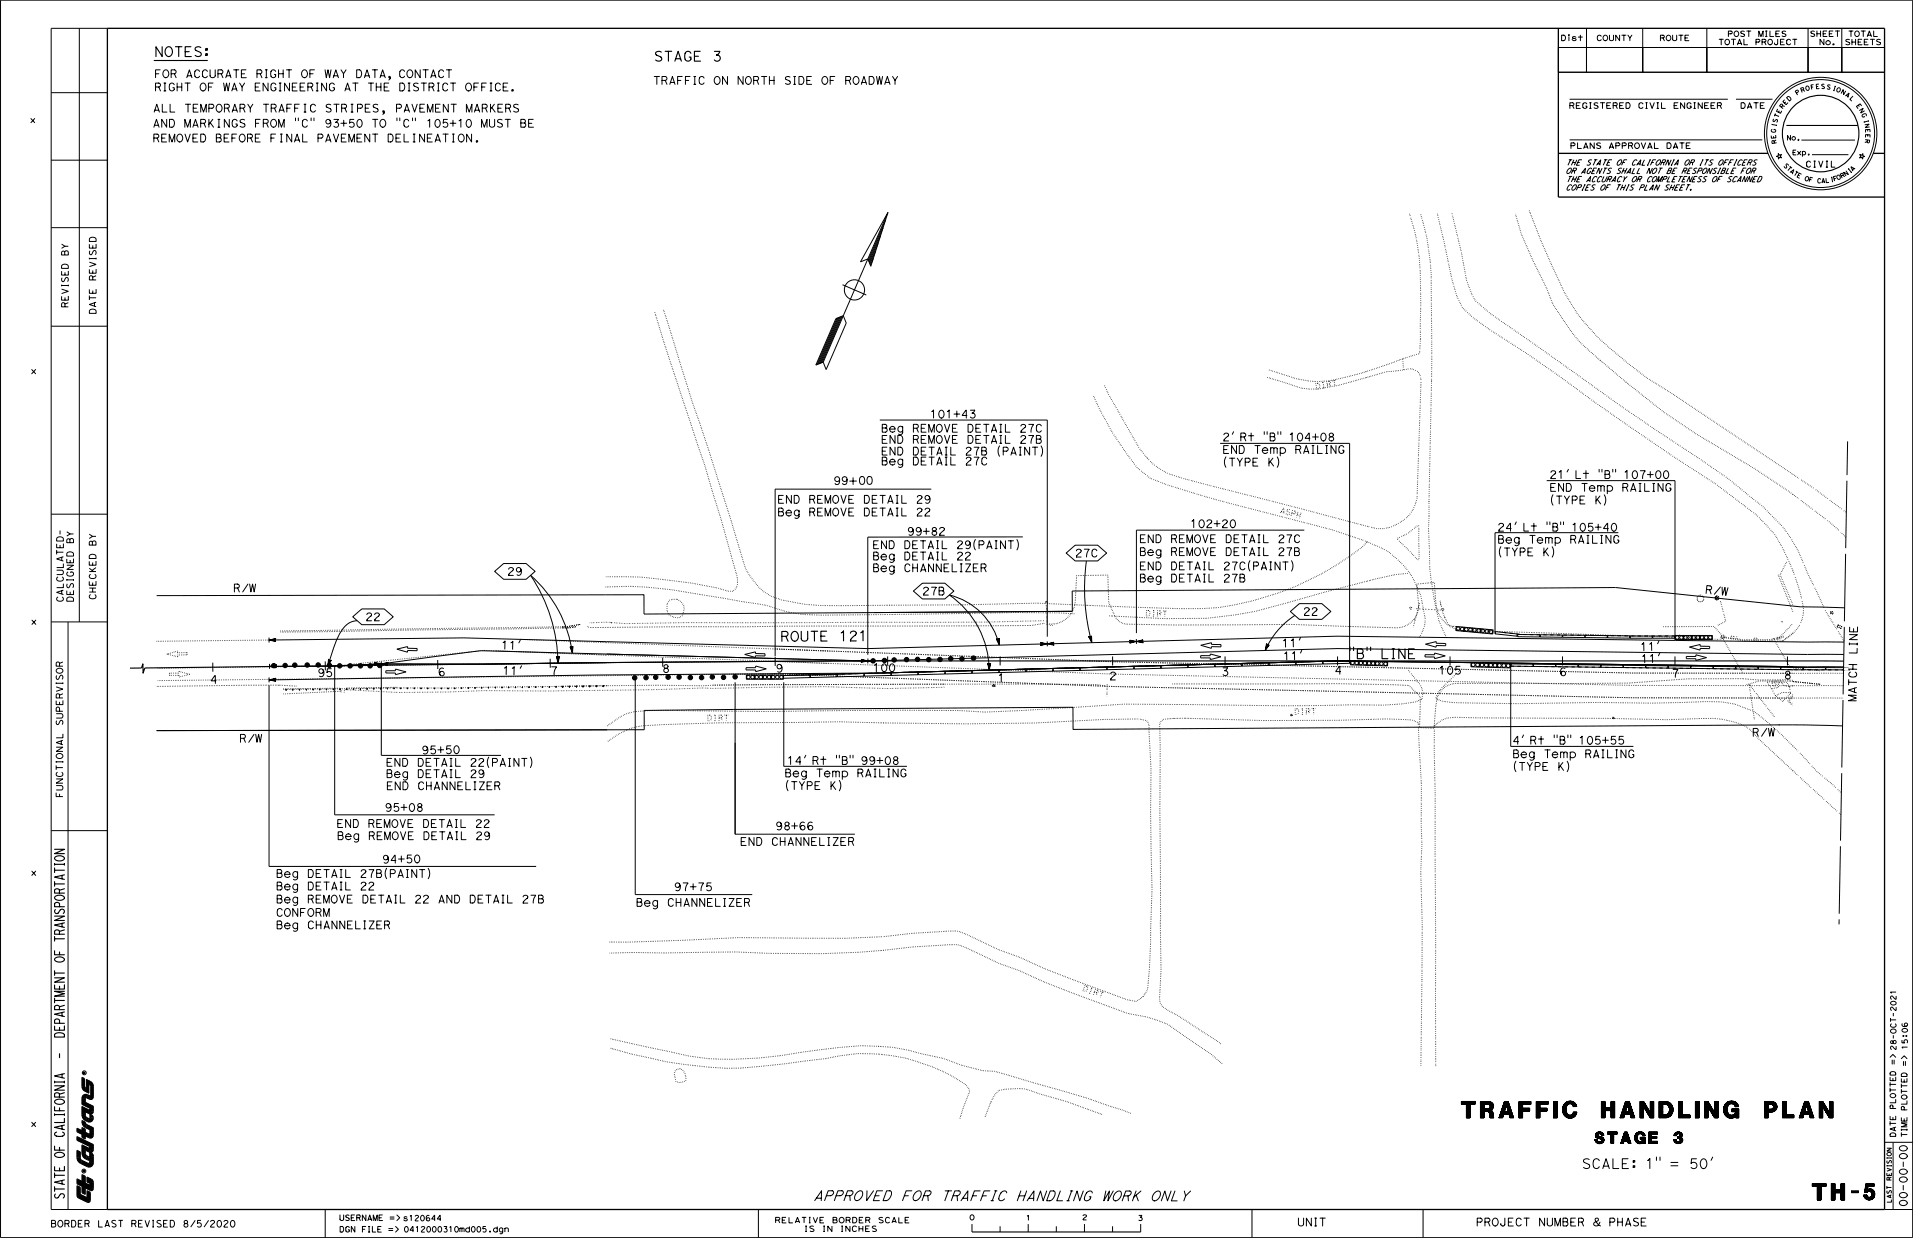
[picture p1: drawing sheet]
<svg xmlns="http://www.w3.org/2000/svg" width="432mm" height="279mm" viewBox="0 0 432 279" stroke-linecap="round" stroke-linejoin="round" font-family="sans-serif">
<defs><g id="words">
<text font-size="25.4" x="17.1" y="263.7">I</text>
<text font-size="8.5" x="17" y="271.7">It</text>
<g font-size="5.3">
<text x="329.7" y="252.5">TRAFFIC</text>
<text x="361.3" y="252.5">HANDLING</text>
<text x="398.1" y="252.5">PLAN</text>
<text x="408.9" y="270.9">TH-5</text>
</g>
<text font-size="4.5" x="377.1" y="263.9">=</text>
<g font-size="4">
<text x="35" y="12.8">NOTES:</text>
<text x="147.8" y="13.9">STAGE 3</text>
<text x="18.5" y="265.8">•</text>
</g>
<g font-size="3.7">
<text x="359.9" y="258.3">STAGE</text>
<text x="377.7" y="258.3">3</text>
</g>
<g font-size="3.5">
<text x="12.1" y="196.6">;::</text>
<text x="183.9" y="271.3">APPROVED FOR</text>
<text x="213.1" y="271.3">TRAFFIC HANDLING WORK ONLY</text>
</g>
<g font-size="3.3">
<text x="35" y="17.7">FOR ACCURATE RIGHT OF WAY DATA, CONTACT</text>
<text x="35" y="20.6">RIGHT OF WAY ENGINEERING AT THE DISTRICT OFFICE.</text>
<text x="147.6" y="19.2">TRAFFIC ON NORTH SIDE OF ROADWAY</text>
<text x="34.6" y="28.8">AND MARKINGS FROM &quot;C&quot;</text>
<text x="34.7" y="25.4">ALL TEMPORARY TRAFFIC STRIPES,</text>
<text x="73.5" y="28.8">93+50 TO &quot;C&quot;</text>
<text x="89.4" y="25.4">PAVEMENT MARKERS</text>
<text x="96.4" y="28.8">105+10 MUST BE</text>
<text x="34.6" y="32.2">REMOVED BEFORE FINAL PAVEMENT DELINEATION.</text>
<text x="210.1" y="94.5">101+43</text>
<text x="199" y="97.7">Beg REMOVE DETAIL 27C</text>
<text x="199" y="100.2">END REMOVE DETAIL 27B</text>
<text x="276.2" y="99.5">2' Rt &quot;B&quot; 104+08</text>
<text x="199" y="102.9">END DETAIL 27B (PAINT)</text>
<text x="199" y="105.1">Beg DETAIL 27C</text>
<text x="276.2" y="102.5">END Temp RAILING</text>
<text x="276.2" y="105.3">(TYPE K)</text>
<text x="175.6" y="113.8">END REMOVE DETAIL 29</text>
<text x="188.3" y="109.5">99+00</text>
<text x="349.9" y="111.1">END Temp RAILING</text>
<text x="350" y="108">21' Lt &quot;B&quot; 107+00</text>
<text x="350.1" y="113.9">(TYPE K)</text>
<text x="175.6" y="116.7">Beg REMOVE DETAIL 22</text>
<text x="338.2" y="119.9">24' Lt &quot;B&quot; 105+40</text>
<text x="216.1" y="123.9">29(PAINT)</text>
<text x="338.2" y="122.7">Beg Temp RAILING</text>
<text x="338.3" y="125.5">(TYPE</text>
<text x="52.8" y="133.7">R/W</text>
<text x="54.1" y="167.6">R/W</text>
<text x="87.2" y="173.1">END DETAIL 22(PAINT)</text>
<text x="95.4" y="170.3">95+50</text>
<text x="177.8" y="172.5">14' Rt &quot;B&quot; 99+08</text>
<text x="87.2" y="175.6">Beg DETAIL 29</text>
<text x="87.3" y="178.4">END CHANNELIZER</text>
<text x="177.3" y="175.5">Beg Temp RAILING</text>
<text x="177.4" y="178.3">(TYPE</text>
<text x="187.5" y="178.3">K)</text>
<text x="87.1" y="183.3">95+08</text>
<text x="76.2" y="187">END REMOVE DETAIL 22</text>
<text x="76.2" y="189.7">Beg REMOVE DETAIL 29</text>
<text x="167.2" y="191.1">END CHANNELIZER</text>
<text x="175.2" y="187.4">98+66</text>
<text x="86.5" y="195">94+50</text>
<text x="62.5" y="198.2">Beg DETAIL 27B(PAINT)</text>
<text x="62.5" y="201">Beg DETAIL 22</text>
<text x="152.3" y="201.2">97+75</text>
<text x="62.4" y="207.1">CONFORM</text>
<text x="62.5" y="204">Beg REMOVE DETAIL 22 AND DETAIL 27B</text>
<text x="62.5" y="209.9">Beg CHANNELIZER</text>
<text x="143.7" y="204.8">Beg CHANNELIZER</text>
<text x="293" y="277">UNIT</text>
<text x="333.4" y="277">PROJECT NUMBER</text>
<text x="363.3" y="277">PHASE</text>
</g>
<g font-size="3.2">
<text x="426.5" y="240.5">&quot;&quot;</text>
<text x="357.3" y="263.9">SCALE:</text>
<text x="371.7" y="263.9">1&quot;</text>
<text x="381.6" y="263.9">50'</text>
</g>
<text font-size="3.1" x="20.1" y="59.8">;:</text>
<g font-size="3">
<text x="12.6" y="172.3">2</text>
<text x="426.7" y="228.3">2</text>
</g>
<g font-size="2.9">
<text x="417.4" y="144.6">z</text>
<text x="417.2" y="153">u</text>
<text x="359.6" y="277">&amp;</text>
</g>
<g font-size="2.7">
<text x="417.4" y="142.8">w</text>
<text x="12.1" y="205">a..</text>
<text x="12.2" y="231.3">a..</text>
<text x="11.6" y="277.2">BORDER</text>
<text x="22.2" y="277.1">LAST</text>
<text x="29.7" y="277.1">REVISED</text>
<text x="41.5" y="277.1">8/5/2020</text>
</g>
<g font-size="2.6">
<text x="348.3" y="125.5">K)</text>
<text x="12.2" y="223.5">w</text>
<text x="12.2" y="232.8">w</text>
<text x="12.2" y="264.5">w</text>
</g>
<g font-size="2.5">
<text x="12.2" y="201.8">c:::</text>
<text x="12.2" y="211.1">c:::</text>
<text x="12.2" y="228.2">c:::</text>
<text x="12.2" y="247.9">c:::</text>
</g>
<g font-size="2.4">
<text x="352.4" y="9.3">Dist</text>
<text x="360.4" y="9.3">COUNTY</text>
<text x="374.7" y="9.3">ROUTE</text>
<text x="387.9" y="10.2">TOTAL PROJECT</text>
<text x="390" y="8.4">POST MILES</text>
<text x="354.3" y="24.6">REGISTERED</text>
<text x="369.8" y="24.6">CIVIL ENGINEER</text>
<text x="354.5" y="33.7">PLANS APPROVAL</text>
<text x="376.2" y="33.7">DATE</text>
<text x="429.4" y="234.6">..</text>
<text x="76.7" y="275.7">USERNAME =&gt;s120644</text>
<text x="76.7" y="278.3">DGN FILE=&gt; 0412000310md005 .dgn</text>
</g>
<g font-size="2.3">
<text x="12.7" y="122.4">Om</text>
<text x="20.1" y="123.2">m</text>
<text x="426.5" y="244.3">Ww</text>
<text x="426.5" y="248.1">Oo</text>
<text x="426.5" y="253.1">Ww</text>
<text x="175.1" y="276.2">R[LATIV[</text>
<text x="181.7" y="278.2">IS</text>
<text x="185.8" y="278.2">IN</text>
<text x="188" y="276.2">BORD[R</text>
<text x="189.9" y="278.2">IN CH~S</text>
<text x="198.4" y="276.2">SCAL[</text>
</g>
<g font-size="2.2">
<text x="13.9" y="66.5">&gt;</text>
<text x="12.7" y="156.4">&gt;</text>
</g>
<g font-size="2.1">
<text x="20.1" y="56.1">w</text>
<text x="13.9" y="62.2">w</text>
<text x="20.1" y="61.8">w</text>
<text x="13.9" y="67.9">w</text>
<text x="20.1" y="69.3">&lt;t</text>
<text x="20.1" y="66.3">w</text>
<text x="12.7" y="123.8">w</text>
<text x="12.7" y="127">&lt;tw</text>
<text x="20.1" y="127.7">w</text>
<text x="12.7" y="134.4">&lt;tw</text>
<text x="20.1" y="132.2">w</text>
<text x="12.7" y="168.2">&lt;t</text>
</g>
<g font-size="2">
<text x="13.9" y="56.4">&gt;-</text>
<text x="13.9" y="57.6">m</text>
<text x="13.5" y="121.6">' &gt;-</text>
<text x="20.1" y="121.8">&gt;-</text>
<text x="417.2" y="154.8">I-</text>
<text x="426.7" y="233.2">oo</text>
<text x="426.7" y="232">u</text>
<text x="429.1" y="246.9">&gt;-</text>
</g>
<g font-size="1.9">
<text x="353.6" y="39.3">OR ACENTS SHALL</text>
<text x="353.8" y="37.4">THE STATE OF CALIFORNIA OR ITS OFFICERS</text>
<text x="353.8" y="41.1">THE ACCURACY OR COMPLETENESS OF SCANNED</text>
<text x="371.7" y="39.3">NOT BE RESPONSIBLE FOR</text>
<text x="353.7" y="43">COPIES OF THIS PLAN SHEET.</text>
<text x="12.8" y="128.2">_jz</text>
<text x="20.1" y="130.7">u</text>
<text x="20.1" y="135.3">u</text>
<text x="417.2" y="151.1">;:c</text>
<text x="12.7" y="169.7">z</text>
<text x="12.7" y="176.9">z</text>
</g>
<g font-size="1.8">
<text x="20.1" y="67.8">f-</text>
<text x="12.7" y="125.4">f-o</text>
<text x="12.7" y="131.4">u-</text>
<text x="12.7" y="135.9">uo</text>
<text x="12.1" y="200.3">I-</text>
<text x="12.1" y="212.7">I-</text>
<text x="12.1" y="220.5">I-</text>
<text x="12.1" y="226.6">I-</text>
<text x="429.3" y="232">w</text>
<text x="12.2" y="234.3">Cl</text>
<text x="426.5" y="245.5">f- f-</text>
<text x="12.1" y="266.1">I-</text>
<text x="12.1" y="269.2">I-</text>
</g>
<g font-size="1.7">
<text x="7.1" y="84.6">X</text>
<text x="218.9" y="275.6">0</text>
</g>
<g font-size="1.6">
<text x="20.1" y="63.3">Ct'.</text>
<text x="13.9" y="69.4">Ct'.</text>
<text x="12.8" y="130">::J 0</text>
<text x="7.2" y="141.1">X</text>
<text x="12.7" y="162.2">::J</text>
<text x="12.7" y="178.4">::J</text>
<text x="12.2" y="215.8">LL.</text>
<text x="427.3" y="234.6">'</text>
<text x="427" y="240.5">II</text>
<text x="429.5" y="240.5">11</text>
<text x="12.2" y="250.9">LL.</text>
<text x="7.1" y="254.6">X</text>
<text x="12.2" y="259.9">LL.</text>
</g>
<g font-size="1.5">
<text x="15.1" y="132.7">l/l</text>
<text x="12.7" y="150.5">'Jc:</text>
<text x="12.7" y="157.7">'Jc:</text>
<text x="12.7" y="158.9">_u</text>
<text x="7.1" y="197.8">X</text>
<text x="426.5" y="246.9">f-</text>
<text x="429.1" y="256.8">f-</text>
</g>
<g font-size="1.4">
<text x="6.9" y="27.8">X</text>
<text x="20.1" y="57.6">Ul</text>
<text x="417.2" y="156.3">&lt;{</text>
<text x="426.5" y="243">Cle,</text>
<text x="426.5" y="250.3">a_</text>
<text x="429.1" y="250.3">a_</text>
<text x="12.2" y="270.5">V)</text>
</g>
<g font-size="1.3">
<text x="20.1" y="129.1">cL</text>
<text x="12.6" y="179.9">LL</text>
<text x="426.7" y="230.8">f-</text>
</g>
<g font-size="1.2">
<text x="426.7" y="225.7">N</text>
<text x="426.7" y="236.9">N</text>
</g>
<text font-size="1.1" x="12.6" y="163.5">V)</text>
<text font-size="1" x="18.6" y="242.5">@</text>
</g></defs>
<g fill="none" stroke="#000" stroke-width=".23">
<path d="M197.1 58.4l-.6 1.5M197.7 56.6l-1.3 3M198.2 54.9l-1.9 4.5M198.8 53.2l-2.6 6M199.3 51.4l-3.2 7.5M199.9 49.7l-3.9 9M200.4 47.9l-14.6 33.8M200.4 47.9l-3.8 12.2-.7-1.7-1.7 .7zM188.7 71.9l1.6-.6 .7 1.6-4.5 10.5-.7-1.7-1.7 .7zM188.9 71.8l-4.5 10.5M189.2 71.7l-4.6 10.5M189.4 71.6l-4.5 10.5"/>
<path d="M189.6 71.5l-4.5 10.5M189.9 71.4l-4.6 10.5M190.1 71.3l-4.5 10.5M190.2 64.3l5.3 2.3M198.6 94.8h37.8v48.9M206 119.3a.82 .82 0 0 1 .2 1 .82 .82 0 0 1-1 .4M207.7 119.3a.82 .82 0 0 1 .2 1 .82 .82 0 0 1-1 .4M208.4 119.9h1.3M209.1 119.2v1.4M210.2 110.4h-35.2v37.7M212.1 119.4a.49 .49 0 0 1 .7-.4 .49 .49 0 0 1 .2 .7l-.7 .6-.2 .5h1.1M269 117.6l.4-.3v1.8"/>
<path d="M270.9 117.5a.64 .64 0 0 1 .8 0 .64 .64 0 0 1 .1 .8 .61 .61 0 0 1-.6 .8 .61 .61 0 0 1-.6-.8zM272.5 117.7a.49 .49 0 0 1 .6-.4 .49 .49 0 0 1 .2 .7l-.6 .6-.2 .5h1M274.1 118.2h1.3M274.7 117.5v1.3M275.4 100.1h29.2v49.1M276 117.7a.49 .49 0 0 1 .6-.4 .49 .49 0 0 1 .3 .7l-.7 .6-.2 .5h1M277.9 117.5a.64 .64 0 0 1 .8 0 .64 .64 0 0 1 .2 .8 .61 .61 0 0 1-.6 .8 .61 .61 0 0 1-.6-.8zM294.4 119.6h-37.9v23.3M349.1 108.5h29v35.9M35.4 134.4l110-.2v4.4l96.6-.6M79.6 139.2l2.1-1.8h5l2.1 1.8-2.1 1.8h-5zM82.8 138.7a.49 .49 0 0 1 .7-.4 .49 .49 0 0 1 .2 .7l-.6 .6-.3 .5h1.1"/>
<path d="M84.6 138.7a.49 .49 0 0 1 .6-.4 .49 .49 0 0 1 .3 .7l-.7 .6-.2 .5h1M111.6 129l2.1-1.8h5.1l2 1.8-2 1.7h-5.1zM114.8 128.5a.49 .49 0 0 1 .7-.4 .49 .49 0 0 1 .2 .7l-.6 .6-.3 .5h1.1M117.5 128.3a.82 .82 0 0 1 .2 1 .82 .82 0 0 1-1 .4M197.2 123h.7M197.2 127.3h.7a.44 .44 0 0 1 .3 .3 .44 .44 0 0 1-.2 .5 .5 .5 0 0 1 .3 .5 .5 .5 0 0 1-.3 .4h-.8zM197.2 124.6h.7a.44 .44 0 0 1 .3 .4 .44 .44 0 0 1-.2 .4 .5 .5 0 0 1 .3 .5 .5 .5 0 0 1-.3 .5h-.8zM197.2 128.1h.8M197.2 125.4h.8M198.2 122.1h-1v1.7h1.1M198.9 128.3h1.2a.64 .64 0 0 0-.9-.4 .64 .64 0 0 0-.2 .9 .64 .64 0 0 0 1 .1v-.1M198.9 125.7h1.2a.64 .64 0 0 0-.9-.5 .64 .64 0 0 0-.2 1 .64 .64 0 0 0 1 0v-.1"/>
<path d="M200.1 122.1v1.7l-1.1-1.7v1.7M200.7 122.1h.6a1 1 0 0 1 0 1.7h-.6zM201.8 127.7v1.5a.58 .58 0 0 1-.9 .3M201.8 128a.59 .59 0 0 0-.9-.1 .59 .59 0 0 0 0 .9 .59 .59 0 0 0 .9-.1M201.8 125.1v1.4a.58 .58 0 0 1-.9 .3M201.8 125.4a.59 .59 0 0 0-.9-.1 .59 .59 0 0 0 0 .8 .59 .59 0 0 0 .9-.1M204.2 124.6h.6a1 1 0 0 1 0 1.8h-.6zM204.2 122.1h.6a1 1 0 0 1 0 1.7h-.6zM205.4 127.6a.6 .6 0 0 0-.8-.3 .6 .6 0 0 0-.3 .8 .64 .64 0 0 0 .2 .8 .64 .64 0 0 0 .9-.2M206 125.5h.7M206 123h.7M206 127.3v1.7"/>
<path d="M206 128.2h1.1M206.2 133.4l2-1.8h5.1l2 1.8-2 1.8h-5.1zM207 124.6h-1v1.8h1.1M207 122.1h-1v1.7h1.1M207.1 127.3v1.7M207.8 124.6h1.1M207.8 122.1h1.1M207.8 129l.6-1.7 .6 1.7M207.9 128.6h.9M208.4 122.1v1.7M208.4 124.6v1.8M208.5 132.9a.49 .49 0 0 1 .6-.4 .49 .49 0 0 1 .3 .7l-.7 .6-.2 .5h1"/>
<path d="M209.5 126.4l.6-1.8 .6 1.8M209.5 123.8l.6-1.7 .6 1.7M209.7 125.9h.9M209.7 123.4h.9M210.3 132.5h1l-.4 .8-.1 1M210.7 127.3v1.7l-1.1-1.7v1.7M211.4 124.6h.4M211.4 126.4h.4M211.4 122.1h.4M211.4 123.8h.4M211.6 122.1v1.7M211.6 124.6v1.8"/>
<path d="M212 132.5h.6a.44 .44 0 0 1 .4 .4 .44 .44 0 0 1-.2 .4 .5 .5 0 0 1 .3 .5 .5 .5 0 0 1-.4 .5h-.7zM212 133.3h.8M212.5 127.3v1.7l-1.2-1.7v1.7M212.7 124.6v1.8h1M212.7 122.1v1.7h1M213.1 128.2h.7M214.1 127.3h-1v1.7h1.1M214.9 127.3v1.7h1.1M216.2 125a.49 .49 0 0 1 .6-.4 .49 .49 0 0 1 .3 .7l-.7 .6-.2 .5h1M216.7 127.3h.5M216.7 129h.5M217 127.3v1.7"/>
<path d="M217.9 125a.49 .49 0 0 1 .7-.4 .49 .49 0 0 1 .2 .7l-.6 .6-.3 .5h1.1M218 127.3h1.1l-1.1 1.7h1.1M219.7 128.2h.7M220.7 127.3h-1v1.7h1.1M221.5 128.2h.7l.4 .8M222.2 128.2a.44 .44 0 0 0 .4-.5 .44 .44 0 0 0-.4-.4h-.7v1.7M230.9 121.2h-35v26.6M240.7 124.8l2-1.8h5.1l2 1.8-2 1.8h-5.1zM242 138l-44.7 .3M243 124.3a.49 .49 0 0 1 .6-.4 .49 .49 0 0 1 .3 .8l-.7 .5-.2 .5h1M244.8 123.9h1l-.4 .8-.1 1M245.2 126.6a46.2 46.2 0 0 0 1.2 18.4"/>
<path d="M247.6 124.3a.6 .6 0 0 0-.8-.3 .6 .6 0 0 0-.3 .7 .64 .64 0 0 0 .2 .9 .64 .64 0 0 0 .9-.2M257.4 121.6h.7M257.4 127.7h.7M257.4 129.6h.7a.44 .44 0 0 1 .3 .3 .44 .44 0 0 1-.2 .5 .5 .5 0 0 1 .3 .5 .5 .5 0 0 1-.3 .5h-.8zM257.4 123.6h.7a.44 .44 0 0 1 .3 .4 .44 .44 0 0 1-.2 .4 .5 .5 0 0 1 .3 .5 .5 .5 0 0 1-.3 .5h-.8zM257.4 130.4h.8M257.4 124.4h.8M258.5 120.7h-1.1v1.8h1.1M258.5 126.8h-1.1v1.8h1.1M259.1 130.7h1.2a.64 .64 0 0 0-.9-.5 .64 .64 0 0 0-.2 1 .64 .64 0 0 0 1 0l.1-.1M259.1 124.7h1.2a.64 .64 0 0 0-.9-.5 .64 .64 0 0 0-.2 1 .64 .64 0 0 0 1 0l.1-.1M260.3 120.7v1.8l-1.1-1.8v1.8"/>
<path d="M260.3 126.8v1.8l-1.1-1.8v1.8M260.9 120.7h.6a1 1 0 0 1 0 1.8h-.6zM260.9 126.8h.6a1 1 0 0 1 0 1.8h-.6zM262 130.1v1.4a.58 .58 0 0 1-.9 .3M262 130.3a.59 .59 0 0 0-.8-.1 .59 .59 0 0 0 0 .9 .59 .59 0 0 0 .8-.1M262 124.1v1.4a.58 .58 0 0 1-.9 .3M262 124.4a.59 .59 0 0 0-.8-.1 .59 .59 0 0 0 0 .9 .59 .59 0 0 0 .8-.2M264.5 121.6h.7l.4 .9M264.5 124.5h.7l.4 .9M264.5 129.6h.5a1 1 0 0 1 0 1.8h-.5zM264.5 126.8h.5a1 1 0 0 1 0 1.8h-.5zM265.2 121.6a.44 .44 0 0 0 .4-.5 .44 .44 0 0 0-.4-.4h-.7v1.8"/>
<path d="M265.2 124.5a.44 .44 0 0 0 .4-.4 .44 .44 0 0 0-.4-.5h-.7v1.8M266.2 130.5h.8M266.2 121.6h.8M266.2 127.7h.8M266.2 124.5h.8M267.3 129.6h-1.1v1.8h1.1M267.3 120.7h-1.1v1.8h1.1M267.3 126.8h-1.1v1.8h1.1M267.3 123.6h-1.1v1.8h1.1M267.9 122.5v-1.8l.7 1.8 .6-1.8v1.8M267.9 125.4v-1.8l.7 1.8 .6-1.8v1.8M268 129.6h1.2"/>
<path d="M268 126.8h1.2M268.6 126.8v1.8M268.6 129.6v1.8M269.7 131.4l.6-1.8 .6 1.8M269.7 128.6l.6-1.8 .6 1.8M269.9 128.2h.9M269.9 130.9h.9M269.9 120.9a.81 .81 0 0 1 1.1 .3 .81 .81 0 0 1-.3 1.1 .77 .77 0 0 1-1-.2 .77 .77 0 0 1 .1-1zM269.9 123.8a.81 .81 0 0 1 1.1 .3 .81 .81 0 0 1-.3 1.1 .77 .77 0 0 1-1-.2 .77 .77 0 0 1 .1-1zM271.5 120.7l.6 1.8 .6-1.8M271.5 123.6l.6 1.8 .6-1.8M271.6 128.6h.5"/>
<path d="M271.6 129.6h.5M271.6 131.4h.5M271.6 126.8h.5M271.9 126.8v1.8M271.9 129.6v1.8M272.9 129.6v1.8h1M272.9 126.8v1.8h1M273.3 121.6h.7M273.3 124.5h.7M274.3 120.7h-1v1.8h1.1M274.3 123.6h-1v1.8h1.1M276.4 130a.49 .49 0 0 1 .7-.4 .49 .49 0 0 1 .2 .7l-.7 .6-.2 .5h1"/>
<path d="M276.4 127.2a.49 .49 0 0 1 .7-.4 .49 .49 0 0 1 .2 .8l-.7 .5-.2 .5h1M276.8 120.7h.6a1 1 0 0 1 0 1.8h-.6zM276.8 123.6h.6a1 1 0 0 1 0 1.8h-.6zM278.2 129.6h1l-.4 .7-.1 1.1M278.2 126.8h1l-.4 .8-.1 1M278.6 121.6h.7M278.6 124.5h.7M279.6 120.7h-1v1.8h1.1M279.6 123.6h-1v1.8h1.1M279.9 129.6h.6a.44 .44 0 0 1 .4 .3 .44 .44 0 0 1-.2 .5 .5 .5 0 0 1 .3 .5 .5 .5 0 0 1-.4 .5h-.7zM279.9 130.4h.8M280.3 120.7h1.2"/>
<path d="M280.3 123.6h1.2M280.9 120.7v1.8M280.9 123.6v1.8M281 127.2a.6 .6 0 0 0-.8-.3 .6 .6 0 0 0-.3 .7 .64 .64 0 0 0 .2 .9 .64 .64 0 0 0 .9-.2M282.1 122.5l.6-1.8 .5 1.8M282.1 125.4l.6-1.8 .5 1.8M282.1 126.5a2.22 2.22 0 0 0 0 2.4M282.2 122h.9M282.2 125h.9M283 127.7h.7a.45 .45 0 0 0 .4-.4 .45 .45 0 0 0-.4-.5h-.7v1.8M284 120.7h.4M284 122.5h.4"/>
<path d="M284 123.6h.4M284 125.4h.4M284.2 120.7v1.8M284.2 123.6v1.8M284.7 128.6l.6-1.8 .6 1.8M284.8 128.2h.9M285.2 120.7v1.8h1.1M285.2 123.6v1.8h1.1M286.6 128.6h.4M286.6 126.8h.4M286.8 126.8v1.8M288.7 121.1a.49 .49 0 0 1 .7-.4 .49 .49 0 0 1 .2 .7l-.6 .6-.3 .5h1.1"/>
<path d="M288.7 124a.49 .49 0 0 1 .7-.4 .49 .49 0 0 1 .2 .7l-.6 .6-.3 .5h1.1M288.9 126.8v1.8l-1.1-1.8v1.8M289.6 126.8h1.1M290.1 126.8v1.8M290.5 120.7h1l-.3 .8-.2 1M290.5 123.6h1l-.3 .8-.2 1M291.3 138l2-1.8h5.1l2 1.8-2 1.8h-5.1zM291.5 126.5a2.22 2.22 0 0 1 0 2.4M292.2 123.6h.7a.44 .44 0 0 1 .3 .4 .44 .44 0 0 1-.2 .4 .5 .5 0 0 1 .3 .5 .5 .5 0 0 1-.3 .5h-.8zM292.2 124.4h.8M292.3 138.9a17.9 17.9 0 0 0-6.7 7.9M293.3 121.1a.6 .6 0 0 0-.7-.4 .6 .6 0 0 0-.4 .8 .64 .64 0 0 0 .2 .9 .64 .64 0 0 0 .9-.3"/>
<path d="M294.5 137.5a.49 .49 0 0 1 .6-.4 .49 .49 0 0 1 .2 .7l-.6 .6-.2 .5h1M296.2 137.5a.49 .49 0 0 1 .7-.4 .49 .49 0 0 1 .2 .7l-.7 .6-.2 .5h1.1M365.3 120.2h-27.8v22.8M385.2 133l.7 .1 .3 .9M385.9 133.1a.44 .44 0 0 0 .4-.4 .44 .44 0 0 0-.3-.5h-.7l-.2 1.7M388.3 132.5l-1.3 1.6M388.7 132.5l.1 1.8 .6-1.7 .1 1.8 .5-1.7M416.4 137.2l-10.1-.3-41.6-4.3-122.7 .8v4.6M48 149.6v2M48.7 153.6l-1 .1 .8-1.2 .1 1.7M60.7 143.9v1.1M60.7 152.9v1.1"/>
<path d="M60.7 144.4l44-.4 91.2 2.4 106-2.8 114.3 1.3M60.7 154.7v40.8h60.3M60.7 144.5l1.5-.4-1.1 .3 1.1 .3-.8-.3 .7-.1-.3 .1 .3 .1 .1-.4-.2 .3 .2 .4zM60.7 153.4l1.5-.3-1.1 .3 1.1 .3-.8-.3 .7-.1-.3 .1 .3 .1 .1-.4-.2 .3 .2 .4zM60.8 149.8v1.1M60.8 150.4l1.5-.3-1.1 .3 1.1 .2-.8-.2 .7-.2-.3 .2 .3 .1 .1-.4-.2 .3 .2 .3zM61.8 150.2h.1M64.4 150.2h.1M66.6 150.1h.1M69.4 150.1h.1M71.9 150.1h.1M72.9 151.2a.82 .82 0 0 1 .2 1 .82 .82 0 0 1-1 .4"/>
<path d="M73.4 149.3v2M74.2 148.8l-.1 1.2 .5-1h.2l-.8 1.3zM74.3 148.9v.4l.3-.3-.4 .6zM74.4 150.2h.1M74.8 150.9h-.9l-.1 .9a.59 .59 0 0 1 .9-.1 .59 .59 0 0 1 0 .9 .59 .59 0 0 1-.9-.1M75.5 150.3v33.6h36.1M76.7 150.3h.1M79.1 150.3h.1M80.6 140.1a5.2 5.2 0 0 0-4.3 3.7l-2.3 6.5M81.4 150.3h.1M83.6 150.3h.1M84.6 149.5l.1 .4 .3-.1-.3-.1 .7 .1-.8 .3 1.1-.3-1.1-.3 1.5 .3-1.5 .4 .2-.4z"/>
<path d="M85.7 150.2h.1M86.1 149.8l-12.1 .6h-13.2M86.1 149.8l22.4-2.9 87.4 2.3-55.8 .3-30.5 .4zM86.1 149.3v21.2h27M86.1 149.8l1.5-.3-1.2 .3 1.1 .3-.7-.3 .7-.1-.4 .1 .3 .1 .2-.4-.2 .3 .2 .4zM87.1 151.4h2.1v-.4l2.5 .6-2.5 .7v-.4h-2.1zM89.6 146.5l2.4-.6v.4h2.2l-.1 .6-2.1-.1v.4zM98.8 149v2M100.1 150.9a.7 .7 0 0 0-.9 .1 .7 .7 0 0 0 0 .9l.1 .4M113.6 145l.4-.3-.1 1.8M113.9 150.8l.4-.3-.1 1.7M115.3 145.1l.4-.3v1.7"/>
<path d="M115.6 150.8l.5-.3-.1 1.8M117.4 144.5l-.3 .6M117.7 150.3l-.3 .5M124.2 148.7v2M124.5 150.5h1.1l-.4 .7-.1 1.1M125.6 148.2l.4 1.1 .2-1.1-.2 .8-.2-.7 .1 .3 .1-.3-.4-.1 .3 .2 .4-.2-.3 1.5zM128.7 146l.5 1.1 .1-1.2-.2 .8-.2-.7 .2 .4v-.3l-.4-.1 .3 .1 .3-.2-.1 1.5zM129.2 147.4a28.5 28.5 0 0 0-9.4-17.5 36.5 36.5 0 0 1 6.2 19.8M143.3 153h.1M143.4 152.9v49h26.4M145.9 152.9h.1M148 152.9h.1"/>
<path d="M149.6 148.4v2.1M150.8 152.8h.1M153.3 152.8h.1M155.9 152.9h.1M158.4 152.9h.1M160.8 152.8h.1M163.3 152.9h.1M166 152.8h.1M165.9 154v34.3h27.1M168.1 147.7l2.4-.6v.4h2.2v.6l-2.2-.1v.4zM168.4 150.7h2.2v-.4l2.4 .7-2.4 .6v-.4h-2.2zM168.5 152.4h1.8v.9h-1.8z"/>
<path d="M170.3 152.4h1.9v.9h-1.9zM172.2 152.4h1.9v.9h-1.9zM174.1 152.4h2.7v.9h-2.7zM175 148.2v2.1M176.3 150.1a.82 .82 0 0 1 .2 1.1 .82 .82 0 0 1-1 .4M176.8 152.5l6-.2v.6l-6 .2zM176.9 154v18.9h27.8M182.9 152.3l6-.1v.6l-6 .1zM189 152.1l6-.1v.6l-6 .2zM194.4 148.8l1.5 .4-1.5 .3 1.1-.3-1-.3 .7 .3-.7 .1 .4-.2h-.3l-.2 .4 .2-.4zM195.1 152l6-.2v.6l-6 .2zM195.9 149.2l1.5-.3-.2 .3 .2 .3-.2-.4-.3 .1 .4 .2-.7-.2 .7-.2-1.1 .2 1.2 .3z"/>
<path d="M195.9 148.6v1.1M197.1 149.1h.1M197.4 150.1l.4-.3v1.8M199 151.9l102.9-2.7 102.8 1.3-102.8-1.3-125 3.3M199 151.9l-64.5 .4-73.8 1.1M199.2 150a.64 .64 0 0 1 .9 0 .64 .64 0 0 1 .1 .8 .61 .61 0 0 1-.6 .8 .61 .61 0 0 1-.6-.8zM199.7 149.1h.1M200.4 148.1v2.1M201 150a.64 .64 0 0 1 .8 0 .64 .64 0 0 1 .1 .8 .61 .61 0 0 1-.6 .8 .61 .61 0 0 1-.5-.8zM201.2 151.8l6-.1v.6l-6 .1zM201.9 148.9h.1M204.7 148.9h.1"/>
<path d="M207.1 148.8h.1M207.3 151.7l6-.2v.6l-6 .2zM209.7 148.9h.1M212.2 148.8h.1M213.4 151.5l6-.2v.7l-6 .1zM214.6 148.7h.1M217.2 148.7h.1M219.5 151.3l5.9-.1 .1 .6-6 .1zM219.8 148.5h.1M222.9 149.7l.4 1.2 .2-1.1-.2 .7-.2-.7 .2 .4v-.3l-.4-.2 .4 .2 .3-.2-.3 1.5zM224.9 144.2l.6 1.1v-1.2l-.1 .8-.3-.6 .2 .3v-.3l-.4-.1 .4 .1 .2-.2 .1 1.5zM225.5 151.2l6-.2v.6l-5.9 .2z"/>
<path d="M225.6 145.6a15.3 15.3 0 0 0-11.3-11.3 20.7 20.7 0 0 1 9 16.9M225.6 152.4l.4-.3v1.8M225.7 148.1v2.1M231.6 151l6-.1v.6l-5.9 .1zM234.9 145l1.5 .3-1.5 .4 1.1-.4-1.1-.2 .8 .2-.7 .2 .4-.2h-.4l-.1 .4 .2-.4zM236.4 144.7v1.2M236.4 145.3l1.5-.4-.2 .4 .2 .3-.2-.4-.3 .1 .4 .1-.7-.1 .7-.3-1.1 .3 1.2 .3zM237.7 150.9l6-.2v.6l-6 .2zM243.8 150.7l6-.2v.7l-6 .1zM245.7 143.7l.7 1-.1-1.1v.8l-.4-.7 .3 .3v-.3h-.5l.4 .1 .3-.3 .1 1.5zM249.9 150.5l6-.1v.6l-6 .1zM250.7 152.1a.49 .49 0 0 1 .7-.4 .49 .49 0 0 1 .2 .7l-.7 .6-.2 .5h1.1"/>
<path d="M251.1 148.1v2.1M255 144.5l1.5 .3-1.5 .3 1.2-.3-1.1-.2 .7 .2-.7 .2 .4-.2-.3-.1-.2 .4 .2-.3zM256 150.4l6-.2v.6l-6 .2zM256.5 144.2v1.1M256.5 144.8l1.5-.4-.2 .3 .2 .4-.2-.4h-.3l.4 .2-.7-.1 .7-.3-1 .3 1.1 .3zM262.1 150.2l6-.1v.6l-6 .1zM268.2 150.1l6-.2v.6l-6 .2zM271 148h2.2v-.4l2.4 .6-2.4 .7v-.4h-2.2zM271 145.6l2.5-.5-.1 .3 2.2 .1v.5l-2.2-.1v.4zM274.3 149.9l6-.2v.6l-6 .2zM276.1 150.7h.9l-.2 .4-.3 .3a.58 .58 0 0 1 .6 .8 .58 .58 0 0 1-1 .1M276.5 148.1v2.1"/>
<path d="M280.4 149.7l6-.1v.6l-6 .1zM285.9 145.3l-.2 1.2 .7-.9-.5 .6 .1-.7v.3l.2-.2-.3-.3 .2 .3h.4l-.9 1.2zM286.5 149.6l5.9-.2 .1 .6-6 .2zM289.7 144.6l.4-.3 .1 1.7M290 147.5l.4-.3 .1 1.7M291.5 144.6l.4-.4v1.8M291.8 147.5l.4-.4v1.8M292.5 149.4l6-.1 .1 .6-6 .1zM293.5 143.9l-.2 .6M293.8 146.8l-.3 .6M298.6 149.3l6-.2v.6l-5.9 .2zM301.9 148.1v2.1"/>
<path d="M302.6 151.6h-1.1l.8-1.2 .1 1.8M304.8 149.1l1.9 .1v.9h-1.9zM306.7 149.2h1.9l-.1 1-1.8-.1zM308.6 149.2l1.8 .1v.9h-1.9zM310.4 149.3l2.8 .1v.9l-2.8-.1zM321.7 147.8h2.1v-.4l2.4 .6-2.4 .7v-.4h-2.1zM321.8 145.4l2.4-.6v.4h2.1v.5h-2.1v.4zM325.1 150.7l.4-.3v1.7M327 150.5a.64 .64 0 0 1 .8 .1 .64 .64 0 0 1 .1 .8 .61 .61 0 0 1-.6 .8 .61 .61 0 0 1-.6-.8zM327.3 148.1v2.1M328.7 141.4l1.9 .2-.1 .9-1.9-.2zM329.5 150.4h-.8l-.1 .8a.59 .59 0 0 1 .8-.1 .59 .59 0 0 1 0 .9 .59 .59 0 0 1-.8-.1"/>
<path d="M330.6 141.6l1.8 .1-.1 1-1.8-.2zM332.1 149.5l1.9 .1v.9h-2zM332.4 141.7l1.9 .2-.1 .9-1.9-.1zM334 149.6h2v1l-2-.1zM334.3 141.9l2.7 .3v.9l-2.8-.3zM336 149.6l2 .1-.1 1-1.9-.1zM337.5 142.5l5 .6-.1 .5-4.9-.5zM338 149.7l2.9 .1v.9h-3zM341 149.9v18.6h27.7M341 149.8l5 .1v.5l-5-.1zM342.6 143.2l5 .1v.5l-5-.1zM346.1 149.9l5 .1v.5l-5-.1z"/>
<path d="M347.7 143.3h4.9v.5h-4.9zM351.2 150h5v.5h-5zM352.7 148.1v2.1M352.7 143.3l5 .1v.5l-5-.1zM353.2 150.9a.7 .7 0 0 0-.8 .1 .7 .7 0 0 0-.1 .8l.2 .5M356.3 150l5 .1v.5l-5-.1zM357.8 143.4l5 .1v.5l-5-.1zM361.4 150.1h4.9v.6l-4.9-.1zM362.9 143.5h5v.5h-5zM366.4 150.2h5v.5h-5zM368 143.5h5v.5h-5zM370.6 145.4l.4-.3 .1 1.8"/>
<path d="M370.8 148.1l.4-.3v1.8M371.5 150.2l5 .1v.5l-5-.1zM372.4 145.4l.4-.4v1.8M372.6 148.1l.4-.4v1.8M373 143.5h5v.5h-5zM374.4 144.7l-.2 .6M374.6 147.4l-.3 .6M376.6 150.3h5v.5h-5zM377.6 151.1h1.1l-.4 .7-.1 1.1M378.1 148.1v2.1M378.1 143.4h1.9v.9h-1.9zM380 143.4h1.9v.9h-1.9z"/>
<path d="M380.6 148.2h2.2v-.4l2.4 .6-2.4 .6v-.3h-2.2zM381.3 146l2.5-.5v.3l2.1 .1v.5l-2.2-.1v.4zM381.7 150.3l5 .1-.1 .5-4.9-.1zM381.9 143.4h1.8v.9h-1.8zM383.7 143.4h2.8v.9h-2.8zM386.7 150.4l5 .1v.5l-5-.1zM388.3 143.8h.1M391.8 150.5h5v.5h-5zM396.9 150.5l5 .1v.5l-5-.1zM401.5 144.4h.1M402 150.6l5 .1v.5l-5-.1zM403.5 148.1v2.1"/>
<path d="M407 150.7h5v.5h-5zM412.1 150.7h5v.5h-5zM416.1 150.5l-114.2-1.3-102.9 2.7M416.2 147.7l-114.3-1.3-106.3 2.8M341.7 169.2h.6a.44 .44 0 0 1 .4 .4 .44 .44 0 0 1-.2 .5 .5 .5 0 0 1 .3 .5 .5 .5 0 0 1-.4 .4h-.7zM341.7 170.1h.8M342.2 171.8a2.22 2.22 0 0 0 0 2.3M342.7 167.4h-1l.8-1.2 .1 1.8M343 172.1h1.2M343.3 170.3h1.3a.64 .64 0 0 0-.9-.4 .64 .64 0 0 0-.3 .9 .64 .64 0 0 0 1 .1l.1-.1M343.6 172.1v1.8M343.9 165.9l-.3 .6"/>
<path d="M344.7 172.1l.6 .9 .6-.9M345.3 173v.9M345.5 167.1h.8l.4 .9M346.3 167.1a.44 .44 0 0 0 .4-.5 .44 .44 0 0 0-.4-.4h-.8v1.8M346.3 169.7v1.4a.58 .58 0 0 1-1 .3M346.3 170a.59 .59 0 0 0-.9-.1 .59 .59 0 0 0 0 .9 .59 .59 0 0 0 .9-.1M346.5 173h.7a.45 .45 0 0 0 .4-.5 .45 .45 0 0 0-.4-.4h-.7v1.8M347.3 166.8h1.1M347.9 166.2v1.7M348.3 173h.7M348.7 169.2h1.2M349.3 169.2v1.8"/>
<path d="M349.3 172.1h-1v1.8h1.1M350.4 170.3h1.2a.64 .64 0 0 0-.9-.4 .64 .64 0 0 0-.2 .9 .64 .64 0 0 0 1 .1l.1-.1M350.8 165.9v.6M351.5 165.9v.6M351.9 172.1v1.8M352.1 166.2h.7a.44 .44 0 0 1 .4 .3 .44 .44 0 0 1-.2 .5 .5 .5 0 0 1 .3 .5 .5 .5 0 0 1-.4 .4h-.8zM352.1 167h.9M352.2 172.8l.7 1.1M352.3 170l.3-.3 .4 .3 .2-.3 .4 .1 .1 1.2M352.3 169.7v1.3M352.8 172.1l-.9 1.1M353 170v1"/>
<path d="M353.7 171.8a2.22 2.22 0 0 1 0 2.3M353.9 165.9v.6M354.4 169.9a.7 .7 0 0 1 1 0 .7 .7 0 0 1 0 1 .7 .7 0 0 1-1-.1M354.4 169.7v1.9M354.5 165.9v.6M356.7 166.5l.4-.3v1.7M357.9 170.1h.8l.4 .9M358.5 166.4a.64 .64 0 0 1 .9 0 .64 .64 0 0 1 .1 .8 .61 .61 0 0 1-.6 .8 .61 .61 0 0 1-.6-.8zM358.7 170.1a.44 .44 0 0 0 .4-.4 .44 .44 0 0 0-.4-.5h-.8v1.8M359.7 171l.6-1.8 .6 1.8M359.8 170.6h.9M361.1 166.2h-.9v.8a.59 .59 0 0 1 .8-.1 .59 .59 0 0 1 0 .9 .59 .59 0 0 1-.8 0"/>
<path d="M361.6 169.2h.4M361.6 171h.4M361.7 167.1h1.3M361.8 169.2v1.8M362.4 166.4v1.3M362.9 169.2v1.8h1M364.6 166.2h-.8l-.1 .8a.59 .59 0 0 1 .9-.1 .59 .59 0 0 1 0 .9 .59 .59 0 0 1-.9 0M364.7 169.2h.4M364.7 171h.4M364.9 169.2v1.8M366.4 166.2h-.9l-.1 .8a.59 .59 0 0 1 .9-.1 .59 .59 0 0 1 0 .9 .59 .59 0 0 1-.9 0M367 169.2v1.8l-1.1-1.8v1.8"/>
<path d="M368.8 169.6a.6 .6 0 0 0-.8-.3 .6 .6 0 0 0-.4 .7 .64 .64 0 0 0 .3 .9 .64 .64 0 0 0 .9-.2v-.4h-.3M395.7 165.3h.8l.4 .9M396.5 165.3a.44 .44 0 0 0 .4-.5 .44 .44 0 0 0-.4-.4h-.8l.1 1.8M398.8 164.4l-1.2 1.8M400.5 164.4l-.3 1.7-.4-1.7-.3 1.8-.3-1.8M401.5 163.6l14.4 .2M401.7 163.6l-159.5 1v-5l-96.8 .7v4.4l-110 .2M428.9 258.8a.89 .89 0 0 1 1-.3 .89 .89 0 0 1 .5 .9 .94 .94 0 0 1-.9 .4 .94 .94 0 0 1-.7-.8zM428.9 271.1a.89 .89 0 0 1 1-.2 .89 .89 0 0 1 .5 .8 .94 .94 0 0 1-.9 .4 .94 .94 0 0 1-.7-.8zM428.9 269.4a.89 .89 0 0 1 1-.3 .89 .89 0 0 1 .5 .8 .94 .94 0 0 1-.9 .4 .94 .94 0 0 1-.7-.7zM428.9 265.8a.89 .89 0 0 1 1-.2 .89 .89 0 0 1 .5 .8 .94 .94 0 0 1-.9 .4 .94 .94 0 0 1-.7-.8zM428.9 264.1a.89 .89 0 0 1 1-.3 .89 .89 0 0 1 .5 .9 .94 .94 0 0 1-.9 .3 .94 .94 0 0 1-.7-.7z"/>
<path d="M428.9 260.6a.89 .89 0 0 1 1-.3 .89 .89 0 0 1 .5 .8 .94 .94 0 0 1-.9 .4 .94 .94 0 0 1-.7-.7zM429.6 262.3v1M429.6 267.5v1.1"/>
<circle cx="192.9" cy="65.4" r="2.28"/>
<circle cx="205.6" cy="119.6" r=".51"/>
<circle cx="207.3" cy="119.6" r=".51"/>
<circle cx="210.9" cy="119.5" r=".44"/>
<circle cx="117.1" cy="128.6" r=".51"/>
<circle cx="210.9" cy="120.3" r=".5"/>
<circle cx="61.8" cy="150.2" r=".12"/>
<circle cx="61.8" cy="150.2" r=".25"/>
<circle cx="61.8" cy="150.2" r=".38"/>
<circle cx="61.8" cy="150.2" r=".5"/>
<circle cx="64.4" cy="150.2" r=".12"/>
<circle cx="64.4" cy="150.2" r=".25"/>
<circle cx="64.4" cy="150.2" r=".38"/>
<circle cx="64.4" cy="150.2" r=".5"/>
<circle cx="66.5" cy="150.1" r=".12"/>
<circle cx="66.5" cy="150.1" r=".25"/>
<circle cx="66.5" cy="150.1" r=".38"/>
<circle cx="66.5" cy="150.1" r=".5"/>
<circle cx="69.3" cy="150.1" r=".12"/>
<circle cx="69.3" cy="150.1" r=".25"/>
<circle cx="69.3" cy="150.1" r=".38"/>
<circle cx="69.3" cy="150.1" r=".5"/>
<circle cx="71.8" cy="150.1" r=".12"/>
<circle cx="71.8" cy="150.1" r=".25"/>
<circle cx="71.8" cy="150.1" r=".38"/>
<circle cx="71.8" cy="150.1" r=".5"/>
<circle cx="72.5" cy="151.5" r=".51"/>
<circle cx="74.4" cy="150.2" r=".12"/>
<circle cx="74.4" cy="150.2" r=".25"/>
<circle cx="74.4" cy="150.2" r=".38"/>
<circle cx="74.4" cy="150.2" r=".5"/>
<circle cx="76.7" cy="150.3" r=".12"/>
<circle cx="76.7" cy="150.3" r=".25"/>
<circle cx="76.7" cy="150.3" r=".38"/>
<circle cx="76.7" cy="150.3" r=".5"/>
<circle cx="79" cy="150.3" r=".12"/>
<circle cx="79" cy="150.3" r=".25"/>
<circle cx="79" cy="150.3" r=".38"/>
<circle cx="79" cy="150.3" r=".5"/>
<circle cx="81.4" cy="150.3" r=".12"/>
<circle cx="81.4" cy="150.3" r=".25"/>
<circle cx="81.4" cy="150.3" r=".38"/>
<circle cx="81.4" cy="150.3" r=".5"/>
<circle cx="83.5" cy="150.3" r=".12"/>
<circle cx="83.5" cy="150.3" r=".25"/>
<circle cx="83.5" cy="150.3" r=".38"/>
<circle cx="83.6" cy="150.3" r=".5"/>
<circle cx="85.7" cy="150.2" r=".12"/>
<circle cx="85.7" cy="150.2" r=".25"/>
<circle cx="85.7" cy="150.2" r=".38"/>
<circle cx="85.7" cy="150.2" r=".5"/>
<circle cx="99.8" cy="152" r=".51"/>
<circle cx="143.3" cy="153" r=".12"/>
<circle cx="143.3" cy="153" r=".25"/>
<circle cx="143.3" cy="153" r=".38"/>
<circle cx="143.3" cy="153" r=".5"/>
<circle cx="145.8" cy="152.9" r=".12"/>
<circle cx="145.8" cy="152.9" r=".25"/>
<circle cx="145.8" cy="152.9" r=".38"/>
<circle cx="145.8" cy="152.9" r=".5"/>
<circle cx="148" cy="152.9" r=".12"/>
<circle cx="148" cy="152.9" r=".25"/>
<circle cx="148" cy="152.9" r=".38"/>
<circle cx="148" cy="152.9" r=".5"/>
<circle cx="150.3" cy="151.3" r=".5"/>
<circle cx="150.3" cy="150.4" r=".44"/>
<circle cx="150.8" cy="152.8" r=".12"/>
<circle cx="150.8" cy="152.8" r=".25"/>
<circle cx="150.8" cy="152.8" r=".38"/>
<circle cx="150.8" cy="152.8" r=".5"/>
<circle cx="153.3" cy="152.8" r=".12"/>
<circle cx="153.3" cy="152.8" r=".25"/>
<circle cx="153.3" cy="152.8" r=".38"/>
<circle cx="153.3" cy="152.8" r=".5"/>
<circle cx="155.8" cy="152.9" r=".12"/>
<circle cx="155.8" cy="152.9" r=".25"/>
<circle cx="155.8" cy="152.9" r=".38"/>
<circle cx="155.8" cy="152.9" r=".5"/>
<circle cx="158.4" cy="152.9" r=".12"/>
<circle cx="158.4" cy="152.9" r=".25"/>
<circle cx="158.4" cy="152.9" r=".38"/>
<circle cx="158.4" cy="152.9" r=".5"/>
<circle cx="160.8" cy="152.8" r=".12"/>
<circle cx="160.8" cy="152.8" r=".25"/>
<circle cx="160.8" cy="152.8" r=".38"/>
<circle cx="160.8" cy="152.8" r=".5"/>
<circle cx="163.3" cy="152.9" r=".12"/>
<circle cx="163.3" cy="152.9" r=".25"/>
<circle cx="163.3" cy="152.9" r=".38"/>
<circle cx="163.3" cy="152.9" r=".5"/>
<circle cx="165.9" cy="152.8" r=".12"/>
<circle cx="165.9" cy="152.8" r=".25"/>
<circle cx="165.9" cy="152.8" r=".38"/>
<circle cx="165.9" cy="152.8" r=".5"/>
<circle cx="168.9" cy="152.8" r=".4"/>
<circle cx="169.9" cy="152.8" r=".4"/>
<circle cx="170.8" cy="152.8" r=".4"/>
<circle cx="171.7" cy="152.8" r=".4"/>
<circle cx="172.7" cy="152.8" r=".4"/>
<circle cx="173.6" cy="152.8" r=".4"/>
<circle cx="174.5" cy="152.8" r=".4"/>
<circle cx="175.5" cy="152.8" r=".4"/>
<circle cx="175.9" cy="150.4" r=".51"/>
<circle cx="176.4" cy="152.8" r=".4"/>
<circle cx="197.1" cy="149.1" r=".12"/>
<circle cx="197.1" cy="149.1" r=".25"/>
<circle cx="197.1" cy="149.1" r=".38"/>
<circle cx="197.1" cy="149.1" r=".5"/>
<circle cx="199.6" cy="149.1" r=".25"/>
<circle cx="199.6" cy="149.1" r=".38"/>
<circle cx="199.6" cy="149.1" r=".5"/>
<circle cx="199.6" cy="149.1" r=".12"/>
<circle cx="201.8" cy="148.9" r=".12"/>
<circle cx="201.8" cy="148.9" r=".25"/>
<circle cx="201.8" cy="148.9" r=".38"/>
<circle cx="201.8" cy="148.9" r=".5"/>
<circle cx="204.6" cy="148.9" r=".12"/>
<circle cx="204.6" cy="148.9" r=".25"/>
<circle cx="204.6" cy="148.9" r=".38"/>
<circle cx="204.6" cy="148.9" r=".5"/>
<circle cx="207.1" cy="148.8" r=".25"/>
<circle cx="207.1" cy="148.8" r=".38"/>
<circle cx="207.1" cy="148.8" r=".5"/>
<circle cx="207.1" cy="148.8" r=".12"/>
<circle cx="209.6" cy="148.9" r=".12"/>
<circle cx="209.6" cy="148.9" r=".25"/>
<circle cx="209.6" cy="148.9" r=".38"/>
<circle cx="209.7" cy="148.9" r=".5"/>
<circle cx="212.2" cy="148.8" r=".12"/>
<circle cx="212.2" cy="148.8" r=".25"/>
<circle cx="212.2" cy="148.8" r=".38"/>
<circle cx="212.2" cy="148.8" r=".5"/>
<circle cx="214.6" cy="148.7" r=".12"/>
<circle cx="214.6" cy="148.7" r=".25"/>
<circle cx="214.6" cy="148.7" r=".38"/>
<circle cx="214.6" cy="148.7" r=".5"/>
<circle cx="217.1" cy="148.7" r=".12"/>
<circle cx="217.1" cy="148.7" r=".25"/>
<circle cx="217.1" cy="148.7" r=".38"/>
<circle cx="217.1" cy="148.7" r=".5"/>
<circle cx="219.7" cy="148.5" r=".12"/>
<circle cx="219.7" cy="148.5" r=".25"/>
<circle cx="219.7" cy="148.5" r=".38"/>
<circle cx="219.7" cy="148.5" r=".5"/>
<circle cx="305.3" cy="149.6" r=".4"/>
<circle cx="306.2" cy="149.6" r=".4"/>
<circle cx="307.2" cy="149.6" r=".4"/>
<circle cx="308.1" cy="149.7" r=".4"/>
<circle cx="309" cy="149.7" r=".4"/>
<circle cx="310" cy="149.7" r=".4"/>
<circle cx="310.9" cy="149.8" r=".4"/>
<circle cx="311.8" cy="149.8" r=".4"/>
<circle cx="312.7" cy="149.8" r=".4"/>
<circle cx="329.1" cy="141.9" r=".4"/>
<circle cx="330" cy="142" r=".4"/>
<circle cx="331" cy="142.1" r=".4"/>
<circle cx="331.9" cy="142.1" r=".4"/>
<circle cx="332.5" cy="150" r=".43"/>
<circle cx="332.8" cy="142.2" r=".4"/>
<circle cx="333.5" cy="150" r=".43"/>
<circle cx="333.8" cy="142.3" r=".4"/>
<circle cx="334.5" cy="150.1" r=".43"/>
<circle cx="334.7" cy="142.4" r=".4"/>
<circle cx="335.5" cy="150.1" r=".43"/>
<circle cx="335.6" cy="142.5" r=".4"/>
<circle cx="336.5" cy="150.1" r=".43"/>
<circle cx="336.5" cy="142.6" r=".4"/>
<circle cx="337.5" cy="150.2" r=".43"/>
<circle cx="338.5" cy="150.2" r=".43"/>
<circle cx="339.4" cy="150.2" r=".43"/>
<circle cx="340.4" cy="150.2" r=".43"/>
<circle cx="352.9" cy="152" r=".51"/>
<circle cx="378.6" cy="143.9" r=".4"/>
<circle cx="379.5" cy="143.9" r=".4"/>
<circle cx="380.5" cy="143.9" r=".4"/>
<circle cx="381.4" cy="143.9" r=".4"/>
<circle cx="382.3" cy="143.9" r=".4"/>
<circle cx="383.3" cy="143.9" r=".4"/>
<circle cx="384.2" cy="143.9" r=".4"/>
<circle cx="385.1" cy="143.9" r=".4"/>
<circle cx="386" cy="143.9" r=".4"/>
<circle cx="403.5" cy="152.7" r=".5"/>
<circle cx="403.5" cy="151.9" r=".44"/>
</g>
<g fill="none" stroke="#000" stroke-width=".25">
<path d="M176.5 143.6h.9l.5 1.1M177.4 143.6a.56 .56 0 0 0 .5-.5 .56 .56 0 0 0-.5-.6h-.9v2.2M178.9 142.7a.91 .91 0 0 1 1.1 .1 .91 .91 0 0 1 .2 1.1 .84 .84 0 0 1-1.1 .8 .84 .84 0 0 1-.5-1.1zM182.3 142.5v1.7a.76 .76 0 0 1-.7 .5 .76 .76 0 0 1-.7-.5v-1.7M183.8 142.5v2.2M184.6 142.5h-1.5M186.2 143.6h-.9M186.6 142.5h-1.3v2.2h1.4M189.9 142.8l.5-.4v2.2M192 142.9a.61 .61 0 0 1 .8-.5 .61 .61 0 0 1 .3 .9l-.8 .7-.3 .7 1.3-.1M194.3 142.8l.5-.4v2.2M304.7 146v.8"/>
<path d="M305.5 146v.8M306.4 146.4h.8a.56 .56 0 0 1 .5 .5 .56 .56 0 0 1-.3 .6 .63 .63 0 0 1 .4 .6 .63 .63 0 0 1-.5 .6h-.9zM306.4 147.5h1M308.6 146v.8M309.4 146v.8M312 146.4v2.3h1.3M314.2 146.4h.6M314.2 148.7h.6M314.5 146.4v2.3M317.1 146.4v2.3l-1.4-2.3v2.3M317.9 147.6h.9M319.2 146.4h-1.3v2.3h1.4"/>
<path d="M416.2 149.2l-240.5 .1-37.5 .2-105.5 1.3-.4 1.1-.1-2.1-.3 1h-2.6"/>
</g>
<g fill="none" stroke="#000" stroke-width=".23" stroke-dasharray=".1 .3 .1 .3 .1 .3 .1 .3" stroke-linecap="butt">
<path d="M318.2 48.3l.2 .7M318.4 49.2l.5 1.4M318.9 50.8l.4 1.5M319.4 52.5l.3 1.4M319.7 54.1l.3 1.5M320 55.8l.2 1.5M320.3 57.5l.1 1.5M320.4 59.2l.1 1.5M320.9 49.3l-.3-1.1M321.4 50.9l-.4-1.4M321.8 52.6l-.4-1.5M322.2 54.3l-.3-1.5"/>
<path d="M322.4 56l-.2-1.5M322.6 57.7l-.2-1.5M322.9 59.4l-.2-1.5M324.6 49.1l-.2-1M325 50.8l-.3-1.5M325.4 52.4l-.3-1.4M325.8 54.1l-.3-1.5M326.2 55.8l-.3-1.5M326.6 57.5l-.4-1.5M326.9 59.1l-.3-1.4M327.8 48.3l-.1-.3M328.2 50l-.4-1.5"/>
<path d="M328.6 51.6l-.4-1.4M329 53.3l-.4-1.5M329.4 55l-.4-1.5M329.8 56.6l-.4-1.4M330.1 58.3l-.3-1.5M342.3 49l-.3-.8M342.6 50.1l-.3-.9M342.9 51.3l-.2-1M343.3 52.5l-.3-1M343.7 53.6l-.4-1M344.2 54.7l-.4-1M344.7 55.8l-.4-.9"/>
<path d="M345.2 56.9l-.4-.9M345.2 47.5l.2 .5M345.4 48.2l.4 .9M345.7 58l-.5-.9M345.9 49.3l.3 1M346.2 59.1l-.5-.9M346.3 50.4l.4 1M346.7 51.6l.4 .9M347.2 52.7l.3 .9M347.6 53.8l.4 .9M348.1 54.9l.4 1M348.6 56l.4 1"/>
<path d="M349.1 57.1l.4 1M349.5 58.2l.5 1M350 59.3l.4 1M147.8 70.5l.1 .5M148 71.2l.3 .9M148.4 72.3l.3 1M148.7 73.5l.3 .9M149.1 74.6l.3 1M149.4 75.8l.3 1M149.8 76.9l.3 1M150.1 70.8l-.3-.9M150.1 78.1l.3 1"/>
<path d="M150.4 71.9l-.3-.9M150.5 79.2l.3 1M150.8 73.1l-.3-1M151.2 74.2l-.3-.9M151.5 75.4l-.3-1M151.9 76.5l-.3-.9M152.2 77.7l-.3-1M152.6 78.8l-.3-.9M152.9 80l-.3-1M320.5 79.2l-.2 .6-.8 .3M320.5 60.9l.1 1.6M320.6 77.5l-.1 1.5"/>
<path d="M320.6 72.9v1.5M320.6 74.6v1.6M320.6 62.6v1.6M320.6 76.4v.1M320.6 76.5v.8M320.6 64.4l.1 1.5M320.6 71.2v1.5M320.7 66.1v1.5M320.7 69.5l-.1 1.5M320.7 67.8v1.5M323 61.1l-.1-1.5M323 62.8v-1.5"/>
<path d="M323.1 64.5l-.1-1.5M323.1 66.2v-1.5M323.1 67.9v-1.5M323.1 69.6v-1.5M323.1 71.3v-1.5M323.1 73.1v-1.6M323.2 74.8l-.1-1.5M323.2 76.5v-1.5M323.2 78.2v-1.5M323.2 79.9v-1.5M327.3 60.8l-.4-1.5M327.6 62.5l-.3-1.5"/>
<path d="M328 64.2l-.4-1.5M328.5 65.8l-.4-1.5M329.1 67.4l-.5-1.4M329.9 68.9l-.7-1.3M330.4 60l-.3-1.5M330.7 61.7l-.2-1.5M330.9 70.2l-.9-1.1M331.1 63.4l-.3-1.5M331.7 65l-.6-1.4M332.2 71.4l-1.1-1M332.3 66.6l-.6-1.4M333.2 68l-.8-1.3"/>
<path d="M333.6 72.5l-1.3-1M334.5 69.1l-1.2-1M334.9 73.5l-1.2-.9M335.8 70.3l-1.2-1M336.3 74.5l-1.2-.9M337.1 71.3l-1.2-.9M337.8 75.4l-1.3-.8M338.6 72.3l-1.3-.9M339.2 76.3l-1.3-.8M340 73.2l-1.3-.8M340.7 77.2l-1.3-.8M341.4 74.2l-1.3-.8"/>
<path d="M342.1 78.2l-1.3-.9M342.8 75.2l-1.3-.9M343.5 79.1l-1.2-.8M344.2 76.2l-1.3-.9M345.6 77.2l-1.3-.9M346.7 60.2l-.5-.9M347 78.1l-1.3-.8M347.2 61.3l-.4-1M347.8 62.3l-.5-.9M348.3 63.4l-.5-.9M348.4 79.1l-1.3-.8M348.8 64.5l-.4-.9"/>
<path d="M349.3 65.6l-.4-.9M349.8 66.7l-.4-.9M350.2 67.8l-.4-.9M350.5 60.4l.4 1M350.7 68.9l-.4-.9M351 61.5l.5 .9M351.4 69.9l-.6-.8M351.5 62.6l.5 .9M352 70.9l-.5-.8M352.1 63.7l.4 .9M352.6 64.8l.4 .9M352.7 71.9l-.6-.8"/>
<path d="M353.1 65.9l.5 .9M353.4 73l-.6-.9M353.7 66.9l.5 .9M354.1 73.9l-.6-.8M354.3 68l.5 .8M354.8 74.9l-.6-.8M354.9 69l.6 .9M355.5 75.9l-.6-.8M355.6 70l.5 .9M356.2 71l.7 .8M356.3 76.8l-.7-.8M357 72l.6 .8"/>
<path d="M357.1 77.7l-.7-.7M357.7 72.9l.7 .8M358 78.5l-.8-.7M358.6 73.8l.6 .8M358.9 79.3l-.8-.7M359.4 74.7l.6 .8M360.2 75.6l.7 .7M361 76.5l.8 .6M361.9 77.3l.8 .6M362.8 78.1l.8 .6M363.7 78.9l.8 .6M364.6 79.6l.8 .7"/>
<path d="M150.9 80.4l.3 .9M151.2 81.5l.4 1M151.6 82.7l.3 .9M152 83.8l.3 1M152.4 85l.3 .9M152.8 86.1l.3 1M153.1 87.3l.4 .9M153.3 81.1l-.3-.9M153.5 88.4l.3 1M153.6 82.3l-.3-1M153.9 89.5l.3 1M154 83.4l-.3-.9"/>
<path d="M154.3 90.7l.3 .9M154.3 84.6l-.3-1M154.7 91.8l.3 1M154.7 85.8l-.3-1M155 93l.4 .9M155.1 86.9l-.3-1M155.4 88.1l-.3-1M155.4 94.1l.4 1M155.8 89.2l-.3-1M155.8 95.3l.3 .9M156.1 90.4l-.3-1M156.2 96.4l.3 1"/>
<path d="M156.5 91.5l-.3-1M156.6 97.6l.3 .9M156.9 98.7l.3 1M156.9 92.6l-.3-.9M157.3 99.9l.3 .9M157.3 93.8l-.3-1M157.7 94.9l-.3-.9M158.1 96l-.3-.9M158.5 97.2l-.3-1M158.9 98.3l-.3-.9M159.3 99.5l-.3-1M247.2 90.2l-.4-.8"/>
<path d="M247.9 91.8l-.6-1.4M248.7 93.3l-.7-1.4M249.3 87l.3 .7M249.5 94.8l-.7-1.3M249.7 87.9l.7 1.4M250.3 96.3l-.7-1.3M250.5 89.4l.7 1.4M251.2 97.8l-.8-1.3M251.3 90.9l.8 1.3M252.1 99.2l-.8-1.3M252.2 92.4l.7 1.3M253 93.9l.8 1.3"/>
<path d="M253.9 95.4l.7 1.3M254.7 96.9l.8 1.3M255.6 98.4l.7 1.3M256.4 99.9l.8 1.3M286.1 85.2l.5 .1M286.5 83.5l-.3-.1M286.7 85.4l1 .3M287.7 83.9l-1-.3M287.9 85.7l1 .3M288.8 84.3l-.9-.3M289 86.1l1 .3M290 84.6l-1-.3"/>
<path d="M290.2 86.4l1 .3M291.1 85l-.9-.3M291.3 86.8l1 .3M292.3 85.4l-1-.3M292.5 87.2l.9 .3M293.5 85.6l-1-.2M293.6 87.6l1 .1M294.7 85.8l-1-.1M294.8 87.7l1 .1M295.8 86l-1-.1M296 87.8h1M297 86.1l-1-.1"/>
<path d="M297.2 87.8l1-.1M297.4 86.5a.7 .7 0 0 1 .2 1.2M297.4 86.5l-.4 .1 .2 1.2 .4-.1M298.3 86.1h-1.1M298.4 87.6l1-.2M298.5 86.3h.3M298.6 86.3l.2 1.2M298.7 87.6l.3-.1M299.5 86h-1.1M299.6 86.8l.5-.1 .4 .6M299.6 87.4l1-.2M299.7 87.4l-.2-1.2 .5-.1"/>
<path d="M300.1 86.7l.2-.3-.3-.3M300.6 85.8l-1 .2M300.7 86l.8-.2M300.8 87.2l1-.2M301.1 85.9l.2 1.2M301.8 85.6l-1 .2M302 87l1-.3M303 85.3l-1 .2M303.1 86.7l1-.3M304.2 85l-1 .3M304.3 86.4l1-.3M305.3 84.7l-.9 .3"/>
<path d="M305.5 86l.9-.2M306.5 84.4l-1 .3M306.6 85.7l1-.3M307.7 84.1l-1 .3M307.8 85.4l.5-.2M308.3 83.9l-.4 .1M308.3 85.2l.5-.1M309 85l1-.2M309.1 83.6l-.8 .3M310.2 84.7l1-.3M310.3 83.2l-1 .3M311.3 84.4l1-.3"/>
<path d="M311.4 82.8l-.9 .4M312.5 84l1-.1M312.6 82.5l-1 .3M313.7 83.8h1M313.7 82.1l-.9 .3M314.8 81.6l-.9 .4M314.9 83.7l1-.1M316 81.2l-1 .4M316.1 83.6l.7-.1M316.6 81l-.4 .1M316.7 81.6l.1 1.5M316.8 83.3v.2l1.3-.3"/>
<path d="M317.7 80.6l-1.1 .4 .1 .4M318.3 83.2l1.4 .5M319.3 80.1l-1.5 .5M319.9 83.8l.6 .8 .1 .5M320.3 99.5v-1.5M320.4 97.8v-1.5M320.4 96.1l.1-1.5M320.5 94.4v-1.5M320.5 92.7l.1-1.5M320.6 91v-1.6M320.6 89.3l.1-1.6M320.7 85.3v.7"/>
<path d="M320.7 87.5v-1.5M322.9 98.5v-1.5M322.9 96.8v-1.5M322.9 95.1l.1-1.5M323 93.4v-1.5M323 91.7v-1.6M323 90l.1-1.6M323.1 88.2v-1.5M323.1 86.5v-.5M323.1 86v-.7M323.1 85.1l.1-1.6M323.2 83.3v-1.5"/>
<path d="M323.2 81.6v-1.5M345 80l-1.3-.8M346.4 81l-1.3-.9M347.8 82l-1.3-.9M349.2 83l-1.3-.9M349.8 80.1l-1.3-.9M350.6 83.9l-1.2-.8M351.2 81.1l-1.3-.9M352 84.9l-1.2-.8M352.6 82.1l-1.3-.9M353.4 85.9l-1.2-.9M354 83.1l-1.3-.9"/>
<path d="M354.8 87l-1.3-.9M355.4 84.1l-1.3-.9M356.1 88l-1.2-.9M356.8 85.1l-1.3-.9M357.5 89l-1.2-.9M358.2 86.1l-1.3-.9M358.9 90l-1.2-.9M359.5 87.1l-1.2-.9M359.8 80.1l-.8-.7M360.3 91l-1.2-.9M360.7 80.9l-.8-.7M360.9 88.1l-1.2-.9"/>
<path d="M361.2 81.3l.4 .4M361.2 81.3l-.4-.3M361.7 92l-1.2-.9M361.8 81.8l.7 .7M362.3 89.1l-1.2-.9M362.7 82.6l.7 .6M363.1 93l-1.2-.9M363.6 83.4l.8 .6M363.7 90.1l-1.2-.9M364.5 94l-1.2-.9M364.5 84.1l.8 .7M365.1 91.1l-1.2-.9"/>
<path d="M365.4 84.9l.8 .7M365.6 80.4l.7 .7M365.9 94.9l-1.2-.8M366.4 85.7l.6 .5M366.5 81.2l.8 .6M366.5 92.1l-1.2-.9M367 86.2l.4 .4M367.3 95.9l-1.2-.9M367.4 82l.8 .6M367.6 86.7l.7 .6M367.9 93.1l-1.2-.9M368.4 82.7l.8 .6"/>
<path d="M368.5 87.4l.8 .6M368.7 96.9l-1.2-.9M369.3 83.4l.8 .7M369.3 94l-1.2-.8M369.4 88.2l.8 .6M370.1 97.9l-1.2-.9M370.3 84.2l.8 .6M370.4 88.9l.8 .6M370.8 95l-1.3-.9M371.2 84.9l.9 .6M371.3 89.7l.8 .6M371.6 98.8l-1.3-.8"/>
<path d="M372.2 96l-1.3-.9M372.2 85.6l.9 .5M372.3 90.4l.8 .7M373 99.8l-1.3-.9M373.2 91.2l.8 .6M373.2 86.2l.9 .6M373.6 96.9l-1.3-.8M374.2 91.9l.8 .7M374.3 86.9l.8 .5M375 97.9l-1.3-.9M375.1 92.7l.8 .6M375.3 87.5l.8 .5"/>
<path d="M376.1 93.4l.8 .5M376.3 88.1l.9 .6M376.4 98.8l-1.2-.8M377.1 94l.8 .6M377.3 88.8l.9 .5M377.9 99.8l-1.3-.9M378.1 94.7l.8 .6M378.3 89.4l.9 .6M379.1 95.4l.8 .6M379.3 90.1l.9 .6M380.1 96.1l.8 .5M380.3 90.8l.9 .5"/>
<path d="M381.1 96.7l.8 .6M381.3 91.5l.9 .5M382.1 97.4l.8 .6M382.4 92.1l.8 .6M383.1 98.1l.9 .5M383.4 92.8l.8 .6M384.1 98.7l.9 .5M384.4 93.5l.8 .5M385.2 99.3l.8 .5M385.4 94.1l.8 .6M386.2 99.9l.9 .5M386.4 94.8l.8 .6"/>
<path d="M387.4 95.5l.8 .5M388.4 96.1l.8 .6M389.4 96.8l.8 .6M390.4 97.5l.8 .6M391.4 98.2l.8 .5M392.4 98.8l.8 .6M393.4 99.5l.8 .6M157.7 101l.3 1M158.1 102.1l.3 1M158.5 103.3l.3 .9M158.9 104.4l.3 1M159.2 105.6l.3 .9"/>
<path d="M159.6 106.7l.3 1M159.6 100.6l-.3-.9M159.9 107.9l.3 .9M160 101.8l-.3-1M160.2 109l.3 1M160.4 102.9l-.3-.9M160.6 110.2l.3 1M160.8 104.1l-.4-1M160.9 111.3l.3 1M161.1 105.2l-.3-.9M161.3 112.5l.3 1M161.5 106.4l-.3-1"/>
<path d="M161.6 113.6l.4 1M161.8 107.5l-.3-.9M162 114.8l.3 1M162.2 108.7l-.3-1M162.4 115.9l.3 1M162.6 109.8l-.3-.9M162.7 117.1l.3 1M162.9 111l-.3-1M163.1 118.3l.2 .9M163.3 112.1l-.3-.9M163.4 119.4l.3 1M163.7 113.3l-.3-1"/>
<path d="M164 114.4l-.3-1M164.4 115.6l-.3-1M164.8 116.7l-.3-1M165.1 117.9l-.3-1M165.5 119l-.3-1M253.1 100.6l-.8-1.2M254.1 102l-.9-1.2M255.1 103.4l-.9-1.2M256.1 104.8l-.9-1.2M257.3 106l-1.1-1M257.3 101.3l.9 1.2M258.4 102.7l.6 .7"/>
<path d="M258.6 107.1l-1.2-.9M259 103.4l.5 .6M259.7 104.1l1.1 1M260 108.1l-1.2-.9M261 105.2l1.2 .9M261.6 108.7l-1.4-.5M262.4 106.2l1.3 .7M263.2 109.3l-1.4-.5M263.9 107l1.4 .4M264.8 109.9l-1.4-.5M265.5 107.5l1.5 .4M266.5 110.4l-1.5-.5"/>
<path d="M267.2 108l1.4 .4M268.1 110.9l-1.5-.5M268.8 108.4l1.5 .4M269.7 111.4l-1.4-.5M270.5 108.9l1.4 .4M271.4 111.9l-1.5-.5M272.1 109.3l1.5 .4M273 112.4l-1.4-.5M273.8 109.8l1.5 .3M274.7 112.8l-1.5-.4M275.4 110.2l1.5 .3M276.3 113.3l-1.4-.4"/>
<path d="M277.1 110.6l1.5 .4M278 113.7l-1.5-.4M278.8 111l1.5 .4M279.6 114.1l-1.4-.4M280.4 111.4l1.5 .4M281.3 114.6l-1.5-.4M282.1 111.8l1.5 .4M283 115l-1.5-.4M283.8 112.3l1.4 .3M284.6 115.4l-1.4-.4M285.4 112.7l1.5 .4M286.3 115.8l-1.5-.3"/>
<path d="M287.1 113.1l1.5 .4M287.9 116.3l-1.4-.4M288.7 113.5l1.5 .4M289 115.7l.8-1.1v1.4M289.2 115.5l.6 .1M289.6 116.7l-1.5-.4M290.3 115.9l.2 .2a.32 .32 0 0 0 .4 .1 .32 .32 0 0 0 .1-.4M290.4 114l1.5 .3M290.6 115.3v-.3l.6 .2M291 115.8l-.4-.5M291.3 117.1l-1.5-.4M291.4 116.4l.4-1.2 .4 .1"/>
<path d="M291.6 115.8l.5 .1M292.1 114.4l1.4 .4M292.1 115.9l.3-.2-.2-.4M292.8 116.1l.7 .2M292.9 117.6l-1.5-.4M293 115.5l-.4 1.2M293.7 115.7l-.4 1.2M293.7 114.8l1.5 .4M294.6 118l-1.5-.4M295.4 115.3l1.4 .4M296.2 118.4l-1.4-.4M297 115.7l1.5 .4"/>
<path d="M297.9 118.8l-1.5-.3M298.7 116.2l1.5 .3M299.6 119.3l-1.5-.4M300.3 116.6l1.5 .4M301.2 119.7l-1.5-.4M302 117l1.5 .4M303.6 117.5l1.5 .4M305.3 117.9l1.5 .4M307 118.4l1.4 .3M308.6 118.8l.7 .1M308.6 118.8h.1M309.5 119l1.5 .3"/>
<path d="M311.2 119.3l1.5-.1M312.9 119.2l1.4-.4M314.5 118.7l1.3-.7M316 117.9l1.2-.9M317.4 116.9l1-1.1M318.5 115.6l.7-1.3M319.2 119.2l.8-.6 .2 .1v.2M319.3 114.1l.5-1.4M319.8 112.5l.1-.8M319.9 111.5v-1.5M319.9 109.8l.1-1.5M320 108.1l.1-1.5"/>
<path d="M320.1 106.4v-1.5M320.1 104.7l.1-1.6M320.2 103v-1.6M320.2 101.2l.1-1.5M320.3 119.1l-.1 1.6M322.4 119.2l.1 1.5M322.5 117.5l-.1 1.5M322.5 113.2v.7M322.5 113.2l.1-.8M322.6 114.1v1.6M322.6 115.8v.7M322.6 116.5l-.1 .8"/>
<path d="M322.6 112.2v-1.5M322.6 110.5v-1.5M322.6 108.8l.1-1.5M322.7 107.1v-1.5M322.7 105.4v-1.5M322.7 103.7l.1-1.6M322.8 101.9v-1.5M322.8 100.2l.1-1.5M374.4 100.8l-1.3-.9M375.8 101.7l-1.3-.8M377.2 102.7l-1.2-.9M378.6 103.6l-1.2-.8"/>
<path d="M379.3 100.7l-1.3-.8M380.1 104.6l-1.3-.9M380.7 101.6l-1.2-.8M381.5 105.5l-1.3-.8M382.2 102.6l-1.3-.8M383 106.4l-1.3-.8M383.6 103.5l-1.3-.8M384.4 107.4l-1.3-.9M385 104.5l-1.2-.9M385.8 108.3l-1.2-.8M386.4 105.5l-1.2-.9M387.2 100.5l.9 .6"/>
<path d="M387.3 109.2l-1.3-.8M387.8 106.5l-1.2-.9M388.3 101.2l.9 .5M388.6 110.3l-1.2-.9M389.2 107.4l-1.2-.8M389.3 101.8l.9 .5M390 111.3l-1.2-.9M390.4 102.4l.8 .5M390.6 108.4l-1.2-.9M391.4 112.3l-1.2-.9M391.4 103l.9 .5M391.9 109.5l-1.1-.9"/>
<path d="M392.4 103.6l.9 .5M392.7 113.4l-1.2-.9M393.3 110.6l-1.2-.9M393.5 104.2l.8 .6M394.1 114.4l-1.2-.9M394.4 100.2l.8 .5M394.5 104.8l.9 .6M394.6 111.7l-1.2-1M395.4 100.8l.8 .6M395.5 115.5l-1.3-1M395.5 105.5l.9 .5M395.9 112.8l-1.2-1"/>
<path d="M396.4 101.5l.8 .6M396.6 106.1l.8 .6M396.8 116.5l-1.2-.9M397.3 113.8l-1.2-.9M397.4 102.2l.8 .5M397.6 106.8l.8 .5M398 117.8l-1.1-1.1M398.4 102.8l.8 .6M398.5 115l-1.1-1.1M398.6 107.4l.8 .6M399.1 119l-1-1.1M399.4 103.5l.8 .6"/>
<path d="M399.6 108.1l.8 .6M399.7 116.2l-1-1.1M400.4 104.2l.8 .5M400.6 108.8l.8 .5M400.9 117.4l-1-1.1M401.4 104.9l.8 .5M401.6 109.4l.8 .6M402.2 118.6l-1.1-1M402.4 105.5l.8 .6M402.6 110.1l.8 .6M403.2 120l-.9-1.2M403.4 106.2l.9 .6"/>
<path d="M403.6 110.8l.8 .6M404.4 106.9l.3 .1M404.6 111.5l.1 .1M404.7 107l1.3 1M404.7 111.6l1.3 1M406.5 112.9l2.7 2.1M406.6 108.3l2.7 1.9M409.7 115.3l1.4 1.1M409.9 110.5l2.6 2M412 117.1l-.9-.7M413 112.9l2.7 2M415 119.7l-2.5-2.2"/>
<path d="M416.2 115.3l.6 .4M136.7 132.5h.5M137.1 130.2h-.4M137.4 132.5l1-.1M138.3 130.2h-1M138.6 132.4h1M139.5 130.2h-1M139.8 132.4h1M140.7 130.2h-1M141 132.4l1-.1M141.9 130.2h-1M142.2 132.3l1 .1"/>
<path d="M143.1 130.2h-1M143.4 132.4h1M144.3 130.2h-1M144.6 132.4l1 .1M145.5 130.3l-1-.1M145.8 132.5l1 .1M146.7 130.5l-1-.1M147 132.6l1 .1M147.9 130.6l-1-.1M148.2 132.7l1 .1M149.1 130.7l-1-.1M149.4 132.9l1 .1"/>
<path d="M150.3 130.9l-1-.1M150.6 133l1 .1M151.5 131l-1-.1M151.8 133.1l1 .2M152.7 131.2l-1-.2M152.9 135.2a2.1 2.1 0 0 1 1.4 2.9l-.3 .9-.8 .5-1.2-.2-1-.6-.4-.9v-1.5l.6-.9 1.7-.2M153 133.3l1 .2M153.9 131.3l-1-.1M154.2 133.5l1 .2M155.1 131.5l-1-.2M155.4 133.7l1 .2M156.3 131.6l-1-.1"/>
<path d="M156.6 133.9l1 .2M157.5 131.9l-1-.2M157.8 134.1l1 .2M158.7 132.1l-1-.2M159 134.3l1 .2M159.8 132.3l-1-.2M160.2 134.5l1 .2M161 132.5l-1-.2M161.3 134.7l1 .2M162.2 132.8l-1-.2M162.5 134.9l1 .1M163.4 133.1l-1-.3"/>
<path d="M163.7 120.6l.3 1M163.7 135.1l1 .2M164 121.7l.3 1M164.3 122.9l.3 1M164.5 133.4l-1-.2M164.7 124.1l.2 .9M164.9 135.3l1 .2M165 125.2l.3 1M165.3 126.4l.3 1M165.7 127.6l.2 .9M165.7 133.2l-.4 .2h-.6M165.8 120.2l-.3-1"/>
<path d="M166 128.7l.3 1M166.1 135.5l1 .2M166.2 121.3l-.3-.9M166.3 129.9l.2 1M166.3 132.2l-.5 .9M166.5 131.1l-.1 1M166.5 122.5l-.3-1M166.9 123.6l-.3-.9M167.2 124.8l-.3-1M167.3 135.7l1 .2M167.5 126l-.2-1M167.9 127.1l-.3-1"/>
<path d="M168.3 128.3l-.3-1M168.5 135.9l1 .2M168.8 129.3l-.5-.9M169.5 130.3l-.6-.8M169.7 136.1l1 .1M170.2 131.3l-.6-.8M170.9 136.3l1 .1M171 132.2l-.6-.8M171.9 133.1l-.8-.8M172.1 136.5l1 .1M172.8 133.8l-.8-.6M173.2 136.7l1 .3"/>
<path d="M173.8 134.4l-.8-.5M174.4 137.1l.9 .3M175 134.9l-1-.4M175.5 137.4l1 .3M176.1 135.3l-1-.4M176.7 137.8l1 .3M177.3 135.6l-1-.3M177.8 138.1l1 .2M178.4 135.8l-1-.2M179 138.3l1 .2M179.6 136l-1-.2M180.2 138.5l1 .2"/>
<path d="M180.8 136.2l-1-.1M181.4 138.7h1M182 136.4l-1-.1M182.6 138.7l1 .1M183.2 136.5l-1-.1M183.8 138.8h1M184.4 136.6l-1-.1M185 138.8h1M185.6 136.7l-1-.1M186.2 138.8h1M186.8 136.7h-1M187.4 138.8h1.1"/>
<path d="M188 136.7h-1M188.6 138.8h1.1M189.2 136.7h-1M189.8 138.8h1.1M190.4 136.7h-1M191.1 138.8h1M191.6 136.7h-1M192.3 138.8h1M192.8 136.7h-1M193.5 138.8l1-.1M194.1 136.7h-1.1M194.7 138.7h1"/>
<path d="M195.3 136.6l-1.1 .1M195.9 138.7h1M196.5 136.6h-1.1M197.1 138.7h1M197.7 136.6h-1M198.3 138.7h1M198.9 136.6h-1M199.5 138.7h1M200.1 136.6h-1M200.7 138.7h.5M200.8 136.6h.5M200.8 136.6h-.5"/>
<path d="M201.4 138.7h1M201.5 136.6h1M202.6 138.7l1-.1M202.7 136.6h1M203.8 138.6h1M203.9 136.6h1M205 138.6h1M205.1 136.6h1M206.2 138.6h1M206.3 136.6h1M207.4 138.6h1M207.5 136.6l1-.1"/>
<path d="M208.6 138.6h1M208.7 136.5h1M209.8 138.6l1-.1M209.9 136.5h1M211 138.5h1M211.1 136.5h1M212.2 138.5h1M212.3 136.5h1M213.4 138.5h1.1M213.5 136.5h1.1M214.6 138.5h1.1M214.7 136.5h1.1"/>
<path d="M215.8 138.5h1.1M215.9 136.5h1.1M217.1 138.5l1-.1M217.2 136.5h1M218.3 138.4h1M218.4 136.5h1M219.5 138.4h1M219.6 136.5l1-.1M220.7 138.4h1M220.8 136.4h1M221.9 138.4h1M222 136.4h1"/>
<path d="M223.1 138.4l1-.1M223.2 136.4l1-.1M224.3 138.3h1M224.4 136.3h1M225.5 138.3h1M225.6 136.3h1M226.7 138.3h1M226.8 136.3h1M227.9 138.3h1M228 136.3l1-.1M229.1 138.2h1M229.2 136.2h1"/>
<path d="M230.3 138.3h1M230.4 136.2h1M231.5 138.3h1M231.6 136.2h1M232.7 138.3h1M232.8 136.1h1M233.9 138.3h1M234 136.1l1 .1M235.1 138.3h1.1M235.2 136.2h1.1M236 136l.4 .1M236 135.9l.4 .1"/>
<path d="M236.1 135.8l.3 .2M236.1 135.7l.4 .2M236.1 135.7l-.1 .3M236.2 136.8l-.1-.2M236.2 137.1v-.2M236.2 137.4v-.2M236.3 137.6v-.1M236.3 139.7v-.1M236.3 139.1v-.1M236.3 139.4v-.1M236.3 138.5v-.1M236.3 138.8v-.1"/>
<path d="M236.3 137.9v-.1M236.3 138.2v-.1M236.3 138.3h1.1M236.4 136.2l1.1 .1M236.5 135.9l-.1 .2M237.5 138.3h1.1M237.6 136.3h1.1M238.8 138.3l1 .1M238.9 136.3l1 .1M240 138.4h1M240.1 136.4h1M240.2 140l-.2 .1"/>
<path d="M240.5 139.8l-.1 .1M240.8 139.5l-.1 .2M241.1 139.3l-.2 .1M241.2 138.4l1 .1M241.3 136.4l1 .1M241.3 139l-.1 .1M241.6 138.7l-.1 .2M241.8 138.4l-.1 .1M242 138.1l-.1 .1M242.2 137.7l-.1 .2M242.3 137.4v.2M242.4 138.5h.1"/>
<path d="M242.5 137l-.1 .2M242.5 136.5h1M242.6 136.6l-.1 .2M242.6 136.3v.2M242.7 135.9v.2M242.7 135.5v.2M242.7 135.1v.2M242.8 134.8l-.1 .2M242.8 134.4v.2M242.8 134v.2M242.8 133.6v.2M242.8 133.2v.2"/>
<path d="M242.9 132.9l-.1 .2M242.9 132.5v.2M242.9 132.1v.2M242.9 131.7v.2M242.9 131.3v.2M243 131l-.1 .2M243 130.6v.2M243 130.2v.2M243.1 129.9l-.1 .1M243.5 129.9h-.2M243.7 136.5l1 .1M243.9 129.9h-.2"/>
<path d="M244.3 129.9h-.3M244.6 129.9h-.2M244.9 136.6h.5M245 129.9h-.2M245.4 136.6h.5M245.4 129.9h-.2M245.8 129.9h-.2M246.1 136.6l1 .1M246.2 129.9h-.2M246.5 129.8l-.2 .1M246.9 129.8h-.2M247.3 136.7h1"/>
<path d="M247.3 129.8h-.2M247.7 129.8h-.2M248.1 129.8h-.2M248.4 129.8h-.2M248.5 136.7l1 .1M248.8 129.8h-.2M249.2 129.8h-.2M249.6 129.8h-.2M249.7 136.8h1M250 129.8h-.2M250.1 130.1v-.2M250.1 130.5v-.3"/>
<path d="M250.1 130.8v-.2M250.1 131.2v-.2M250.1 131.6v-.2M250.1 132v-.2M250.1 132.4v-.2M250.2 132.7l-.1-.2M250.2 133.1v-.2M250.2 133.5v-.2M250.2 133.9v-.2M250.2 134.3v-.2M250.2 134.6v-.2M250.2 135v-.2"/>
<path d="M250.2 135.4v-.2M250.2 135.8v-.2M250.3 136.1v-.1M250.4 139h.5M250.5 136.5l-.1-.2M250.7 136.8l-.1-.1M250.8 137.2l-.1-.2M250.9 136.8l1 .1M251 137.5l-.1-.1M251.1 139l1 .1M251.1 137.9l-.1-.2M251.3 138.2l-.1-.2"/>
<path d="M251.4 138.6l-.1-.2M251.6 138.9l-.1-.2M251.8 139.3l-.1-.2M252 139.6l-.1-.2M252.1 136.9h1M252.2 139.9l-.1-.2M252.3 139.1h1M253.3 136.9l1 .1M253.5 139.2h1M254.5 137h1M254.7 139.2l1 .1M255.7 137l1 .1"/>
<path d="M255.9 139.3h1M256.9 137.1h1M257.1 139.3l1 .1M258.1 137.1h1.1M258.3 139.4h1M259.2 137.8a.7 .7 0 0 1-.1 1.2M259.2 137.8h-.4l-.1 1.2h.4M259.3 137.1l1.1 .1M259.5 139.4l1 .1M260.2 139.1h.3M260.3 137.8h.3M260.4 137.8v1.3"/>
<path d="M260.5 137.2h1.1M260.7 139.5l1 .1M261.2 139.1l.1-1.3 .5 .1M261.3 138.5h.5l.2 .6M261.8 137.2l1 .1M261.8 138.5l.3-.3-.3-.3M261.9 139.6h1M262.5 137.9h.9M262.9 137.9v1.2M263 137.3h1M263.1 139.6h1.1M264.2 137.3h1"/>
<path d="M264.3 139.6h1.1M265.4 137.3l1 .1M265.5 139.6h1.1M266.6 137.4h1M266.8 139.6h1M267.8 137.4h1M268 139.6h1M269 137.4h1M269.2 139.6h1M270.2 137.4h1M270.4 139.6h1M271.4 137.4l1-.1"/>
<path d="M271.6 139.6l1-.1M272.6 137.3l1-.1M272.8 139.5l1-.1M273.8 137.2l1-.1M274 139.3l1-.1M275 137.1l1-.1M275.2 139.2l1-.1M276.2 136.9l1-.1M276.4 139.1l1-.2M277.4 136.7l1-.1M277.6 138.9l1-.1M278.6 136.5l1-.2"/>
<path d="M278.8 138.8l1-.2M279.8 136.3l.9-.3M280 138.6l1-.2M280.9 136l1-.2M281.1 138.4l1-.2M282.1 135.7l1-.2M282.3 138.2l1-.2M283.3 135.4l.9-.3M283.5 137.9l1-.2M284.4 135.1l1-.3M284.7 137.6l1-.2M285.6 134.7l1-.3"/>
<path d="M285.8 137.3l1-.3M286.7 134.4l1-.3M287 137l1-.3M287.9 134l1-.3M288.2 136.7l1-.3M289 133.6l1-.3M289.3 136.4l1-.3M290.2 133.2l.9-.3M290.5 136.1l1-.3M291.3 132.8l.9-.4M291.7 135.7l.9-.3M292.4 132.4l.9-.5"/>
<path d="M292.8 135.4l1-.3M293.5 131.8l.9-.4M294 135.1l1-.3M294.6 131.3l.9-.4M295.1 134.7l1-.2M295.7 130.8l.9-.5M296.3 134.4l1-.3M296.8 130.3l.9-.5M297.5 134.1l.9-.3M297.8 129.7l.9-.5M298.6 133.7l1-.2M298.9 129.2l.9-.6"/>
<path d="M299.8 133.4l1-.2M299.9 128.5l.9-.5M301 133.1l.9-.2M301 127.9l.9-.5M302 127.3l.8-.6M302.1 132.8l1-.2M302.8 120.3l-1.4-.5M303 126.6l.8-.5M303.3 132.5l1-.2M304 126l.8-.6M304.5 120.8l-1.5-.4M304.5 132.2l.9-.2"/>
<path d="M305 125.3l.8-.6M305.6 131.9l1-.2M306 124.6l.8-.6M306.1 121.4l-1.5-.5M306.8 131.6l1-.2M307 123.9l.7-.7M307.7 121.9l-1.4-.5M307.9 123.1l.6-.7M308 131.3l.6-.2M308.6 122.3l-.7-.3M308.6 131.1l.5-.1M309.3 131l1-.3"/>
<path d="M309.4 122.6l-.8-.3M310.5 130.7l1-.3M311 123.3l-1.4-.6M311.7 130.4l.9-.2M312.5 124.1l-1.4-.7M312.8 130.1l1-.2M313.9 125l-1.2-.9M314 129.9l1-.2M315.2 129.7l1-.1M315.2 126.1l-1.1-1M315.5 121.5l.7-.3M315.5 121.8v-.3"/>
<path d="M316.3 121.1l1.4-.7M316.4 129.5l1-.1M316.5 127.3l-1.1-1.1M316.7 123l-1.1-1.1M317.6 129.4h.4M317.6 128.6l-1-1.2M317.9 120.3l1.2-.9M318 124.2l-1.1-1.1M318.1 137.2l.1-.2M318.2 137l.5 .1M318.5 137.5l-.4-.3M318.6 130l-.9-1.3"/>
<path d="M318.7 137.1l-.2 .4M319.1 139.8l-.1 .1M319.1 125.4l-1-1.1M319.3 139.9l.3-.2M319.4 139.5l-.2 .1M319.4 139.7l.1 .3M319.4 131.5l-.7-1.4M319.4 140l-.4 1.5M319.6 139.2l-.1 .1M319.7 138.8l-.1 .2M319.8 132.1v.2M319.8 132.4v.2"/>
<path d="M319.8 137.4h-.3M319.9 132.8v.2M319.9 138.5l-.1 .2M319.9 133.2v.2M319.9 131.8l-.1 .1M319.9 133.6l.1 .2M320 133.9v.2M320 138.1l-.1 .2M320 134.3v.2M320 134.7l.1 .2M320.1 135.1v.2M320.1 137l.3-.2"/>
<path d="M320.1 137.7v.2M320.1 133l-.6-1.3M320.1 135.5v.2M320.1 136.7l.2 .3M320.2 135.8v.2M320.2 137.4l-.1 .2M320.2 136.2v.2M320.2 137l-.7 2.7M320.2 137v.2M320.2 136.6v.2M320.2 122.6l.1 1.5M320.2 120.9v1.5"/>
<path d="M320.3 126l-.2 .3-.8-.7M320.3 131.8h-.2M320.3 124.3v1.5M320.4 136.1l-.1 .6M320.5 137.4h-.3M320.7 131.7l-.2 .1M320.7 137.4h-.1M320.7 134.6l-.5-1.4M321.1 131.7h-.3M321.1 136.3l-.3-1.5M321.2 137.5l-.4-.1M321.4 137.5h-.1"/>
<path d="M321.4 138l-.3-1.5M321.4 131.7h-.2M321.7 139.7l-.3-1.5M321.8 131.6h-.2M321.8 137.5h-.3M322.2 131.6h-.2M322.5 137.5h-.3M322.5 120.9l.1 1.5M322.6 131.6h-.2M322.6 122.6l.1 1.5M322.7 124.3v1.5M322.7 137.5h-.1"/>
<path d="M322.7 126v1.6M322.7 127.7l.1 1.6M322.9 129.5l.2 1.5M322.9 131.5h-.2M323.1 131.2l.2 1.5M323.1 137.6h-.3M323.3 131.5h-.2M323.3 132.8l.3 1.6M323.6 134.5l.2 1.5M323.7 131.4l-.2 .1M323.8 131.8v-.2M323.8 137.6h-.3"/>
<path d="M323.8 132.1v-.2M323.8 132.5v-.2M323.9 132.9l-.1-.2M323.9 136.2l.3 1.5M323.9 133.3v-.2M323.9 133.7v-.2M323.9 134v-.2M324 134.4v-.2M324 134.8v-.2M324 137.6h-.1M324 135.2v-.2M324.1 135.6l-.1-.2"/>
<path d="M324.1 135.9v-.2M324.1 136.3v-.2M324.2 136.7v-.2M324.3 137.1l-.1-.2M324.3 137.9l.3 1.5M324.3 137.4v-.2M324.4 137.8v-.2M324.5 137.6h-.4M324.6 138.2l-.1-.2M324.7 139.6l.5 1.4M324.7 137.7h-.1M324.7 138.5l-.1-.2"/>
<path d="M324.9 138.8l-.1-.1M325.1 135.6l.1 .6M325.1 136.2l.3 .2M325.1 139.2l-.1-.2M325.1 137.7h-.3M325.1 136.5l.2-.3M325.3 136.5l.7 2.6M325.3 139.5l-.1-.2M325.4 137.6l.1-.3M325.5 137.3l.4 .1M325.5 139.8l-.1-.2M325.7 137.8l-.3-.2"/>
<path d="M325.9 137.4l-.2 .4M325.9 139.2l.4 .1M326 139.4l.2-.3M326.2 139.4l.8 1.7 .8 .2M383.1 134.9l-.1 .2 .1 .1M383.2 135.2l-.2 .2h.2M383.2 135.4l.1 .3h.2M383.3 134.7l-.2 .2M383.5 135.7l.3 .1M383.5 134.5h-.2v.2M383.8 134.4l-.2-.1-.1 .2M383.8 135.8l.2 .1 .2-.3"/>
<path d="M384.2 135.6h.2v-.1M384.2 134.6l-.2-.3-.2 .1M384.4 135.5l.2-.1-.1-.2M384.4 134.8l-.2-.2M384.5 135.2l.1-.2-.2-.2M387.1 134.8l.9 .4M387.1 134.9l.8 .3M387.1 135l.8 .3M387.1 135l.7 .3M387.1 134.7l.9 .4M387.1 135.1l.6 .2M387.2 135.1l.5 .3"/>
<path d="M387.2 135.2l.5 .2M387.2 135.2l.4 .2M387.2 134.7l.8 .4M387.2 134.7l.8 .3M387.3 134.7l.7 .3M387.3 134.6l.7 .3M387.4 134.6l.6 .2M387.4 134.5l.6 .3M387.4 134.5l.6 .2M387.5 134.5l.5 .2M387.5 134.5l.5 .2v.5l-.4 .3-.4-.2-.1-.5 .4-.3M388.3 135.6l.7 2.7"/>
<path d="M389.1 138.5v.2M389.2 138.9v.2M389.3 139.3v.2M389.4 139.7l.1 .5-1.9 1M400.3 120.3l-1-1.1M401.2 121.7l-.8-1.3M402.1 123.2l-.8-1.3M402.9 124.7l-.7-1.3M403.6 126.3l-.7-1.4M404.2 121.4l-.9-1.2M404.3 127.8l-.6-1.4M404.7 136.4l-2.9-6.7 1.5-3"/>
<path d="M404.7 128.7l-.3-.7M404.7 138l-3.3-8.3M404.7 122.2l-.4-.6M405 129.6l-.3-.9M406.6 135l-1.4-4.8M407 127l-1.2-2.8-1-1.7M409.3 132.1l-2.1-4.6M411.7 137.2l-2.1-4.6M413.7 138.4a.3 .3 0 0 0-.2-.4 .3 .3 0 0 0-.3 .4 .3 .3 0 0 0 .4 .2l.1-.2M416.7 121.3l-1.2-1.2M35.4 144.7h.1M35.5 154.9h-.1"/>
<path d="M35.9 154.9h-.2M36.3 154.9h-.2M36.7 154.9h-.2M37.1 154.9h-.2M37.4 154.9h-.2M37.7 147.6l2.4-.7M37.8 154.9h-.2M38.2 154.9h-.2M38.2 151.9v.5M38.6 154.9h-.2M39 154.9h-.2M39.3 154.9h-.2"/>
<path d="M39.7 154.9h-.2M40.1 147.3v-.4M40.1 147.3h2.1M40.1 147.8h2.1M40.1 148.2l-2.4-.6M40.1 148.2v-.4M40.1 154.9h-.2M40.4 152.4v.4M40.4 152.4h-2.2M40.4 151.5l2.4 .7M40.4 151.5v.4M40.4 151.9h-2.2"/>
<path d="M40.5 154.9h-.2M40.9 154.8h-.2M41.3 154.8h-.3M41.6 154.8h-.2M42 154.8h-.2M42.2 147.8v-.5M42.4 154.8h-.2M42.8 154.8h-.2M42.8 152.2l-2.4 .6M43.2 154.8h-.2M43.5 154.8h-.2M43.9 154.8h-.2"/>
<path d="M44.3 154.8h-.2M44.7 154.8h-.2M45.1 154.8h-.2M45.4 154.8h-.2M45.8 154.8h-.2M46.2 154.8h-.2M46.6 154.8h-.2M47 154.8h-.2M47.3 154.8h-.2M47.7 154.8h-.2M48.1 154.7h-.2M48.5 154.7h-.2"/>
<path d="M48.9 154.7h-.2M49.2 154.7h-.2M49.6 154.7h-.2M50 154.7h-.2M50.4 154.7h-.2M50.8 154.7h-.2M51.2 154.7h-.3M51.5 154.7h-.2M51.9 154.7h-.2M52.3 154.7h-.2M52.7 154.7h-.2M53.1 154.7h-.2"/>
<path d="M53.4 154.7h-.2M53.8 154.7h-.2M54.2 154.7h-.2M54.6 154.7h-.2M55 154.7h-.2M55.3 154.7h-.2M55.7 154.6h-.2M56.1 154.6h-.2M56.5 154.6h-.2M56.9 154.6h-.2M57.2 154.6h-.2M57.6 154.6h-.2"/>
<path d="M58 154.6h-.2M58.4 154.6h-.2M58.8 154.6h-.2M59.2 154.6h-.3M59.5 154.6h-.2M59.9 154.6h-.2M60.3 154.6h-.2M60.7 154.6h-.2M60.7 144.4l-25.2 .3M61.1 154.6h-.2M61.4 154.6h-.2M61.8 154.6h-.2"/>
<path d="M62.2 154.6h-.2M62.6 154.6h-.2M63 154.7l-.2-.1M63.1 154.7h-.1M63.4 142.6l-.1 .1M63.5 154.6h-.2M63.8 142.6h-.2M63.9 154.7h-.2M64 155.5h.2M64.1 142.6h-.2M64.2 154.7h-.2M64.3 155.5h.3"/>
<path d="M64.4 155.8v-.2M64.5 142.6h-.2M64.6 154.7h-.2M64.6 155.8v-.2M64.6 155.7h-.2M64.6 155.6h-.2M64.6 155.8h-.2M64.7 155.5h.2M64.9 142.6h-.2M65 154.7h-.2M65.1 155.5h.2M65.3 142.6h-.2"/>
<path d="M65.4 154.8h-.2M65.5 155.5l.2-.1M65.7 142.6h-.2M65.8 154.8h-.2M65.9 155.4h.2M66 155.8v-.2M66 142.6h-.2M66.1 154.8h-.2M66.2 155.8v-.2M66.2 155.7h-.2M66.2 155.6h-.2M66.2 155.8h-.2"/>
<path d="M66.3 155.4h.2M66.4 142.6h-.2M66.5 154.8h-.2M66.6 155.4h.2M66.8 142.6h-.2M66.9 154.9l-.2-.1M67 155.4h.2M67.2 142.6h-.2M67.4 155.4h.2M67.5 155.7v-.1M67.6 142.6h-.2M67.7 155.7v-.1"/>
<path d="M67.7 155.7h-.2M67.7 155.6h-.2M67.8 155.4h.2M67.9 142.6h-.2M68.2 155.4h.2M68.3 142.6h-.2M68.5 155.4h.2M68.7 142.6h-.2M68.9 155.4h.2M69 155.7v-.2M69.1 142.6h-.2M69.2 155.6h-.2"/>
<path d="M69.2 155.5h-.2M69.2 155.7v-.2M69.2 155.7h-.2M69.3 155.4h.2M69.5 142.6h-.2M69.7 155.4h.2M69.8 142.6h-.2M70.1 155.4h.2M70.2 142.6h-.2M70.4 155.4h.2M70.5 155.7v-.2M70.6 142.6h-.2"/>
<path d="M70.7 155.7h-.2M70.7 155.6h-.2M70.7 155.5h-.2M70.7 155.7v-.2M70.8 155.4h.2M71 142.6h-.2M71.2 155.4h.2M71.4 142.6h-.2M71.6 155.4h.2M71.8 142.6h-.2M72 155.4h.2M72.1 155.7v-.2"/>
<path d="M72.1 142.6h-.2M72.3 155.7v-.2M72.3 155.7h-.2M72.3 155.6h-.2M72.3 155.5h-.2M72.3 155.4h.2M72.5 142.6h-.2M72.7 155.4h.2M72.9 142.6h-.2M73.1 155.4h.2M73.3 142.6h-.2M73.5 155.3h.2"/>
<path d="M73.6 155.7v-.2M73.7 142.6h-.2M73.8 155.7v-.2M73.8 155.7h-.2M73.8 155.6h-.2M73.8 155.5h-.2M73.9 155.3h.2M74 142.6h-.2M74.2 155.3h.3M74.4 142.5h-.2M74.6 155.3h.2M74.8 142.5h-.2"/>
<path d="M75 155.3h.2M75.1 155.7v-.2M75.2 142.5h-.2M75.3 155.7v-.2M75.3 155.6l-.2 .1M75.3 155.6h-.2M75.3 155.5h-.2M75.3 155.7h-.2M75.4 155.3h.2M75.6 142.5h-.2M75.8 155.3h.2M75.9 142.5h-.2"/>
<path d="M76.2 155.3h.2M76.3 142.5h-.2M76.5 155.3h.2M76.6 155.7v-.2M76.7 142.5h-.2M76.8 155.5h-.2M76.8 155.7v-.2M76.8 155.6h-.2M76.8 155.7h-.2M76.9 155.4l.1 .1M77 156l-13.1 .6M77 155.7v.2"/>
<path d="M77 156.1v.2M77.1 142.5h-.2M77.5 142.5h-.2M77.7 156.3v-.2M77.7 155.9l.1-.2M77.8 155.5l.2-.1M77.8 142.5h-.2M78.1 155.3h.2M78.2 155.6v-.2M78.2 142.5h-.2M78.3 155.5h-.1M78.3 155.4h-.1"/>
<path d="M78.4 155.6l-.1-.2M78.4 155.6h-.2M78.5 155.3h.2M78.6 155.7h-.4M78.6 142.5h-.2M78.9 155.3h.2M79 142.5h-.2M79.2 155.7h-.4M79.2 155.3h.2M79.4 142.4h-.2M79.6 155.3l.2-.1M79.7 155.6v-.2"/>
<path d="M79.7 142.4h-.2M79.8 155.8l-.5-.1M79.9 155.5h-.2M79.9 155.4l-.2 .1M79.9 155.4h-.2M79.9 155.6v-.2M79.9 155.6h-.2M80 155.2h.2M80.1 142.4h-.2M80.3 155.8h-.4M80.4 155.2h.2M80.5 142.4h-.2"/>
<path d="M80.8 155.2h.2M80.9 142.4h-.2M80.9 155.8h-.4M81.1 155.2h.2M81.2 155.6v-.2M81.3 142.4h-.2M81.4 155.6v-.2M81.4 155.6h-.2M81.4 155.5h-.2M81.4 155.4h-.2M81.5 155.8h-.4M81.5 155.2h.2"/>
<path d="M81.7 142.4h-.3M81.9 155.2h.2M82 142.4h-.2M82.1 155.9h-.4M82.3 155.2h.2M82.4 142.4h-.2M82.7 155.9h-.5M82.7 155.2h.2M82.7 155.6v-.2M82.8 142.4h-.2M82.9 155.4h-.2M82.9 155.6v-.2"/>
<path d="M82.9 155.5h-.2M82.9 155.6h-.2M83 155.2h.3M83.2 142.4h-.2M83.2 155.9h-.4M83.4 155.2h.2M83.6 142.4h-.2M83.8 155.2h.2M83.8 156l-.4-.1M83.9 142.3l-.2 .1M84.2 155.2h.2M84.3 155.5v-.2"/>
<path d="M84.3 142.3h-.2M84.4 156h-.4M84.4 155.4h-.1M84.4 155.3h-.1M84.4 155.5v-.2M84.4 155.5h-.1M84.6 155.2h.2M84.7 142.3h-.2M85 155.2h.2M85 156h-.4M85.1 142.3h-.2M85.3 155.2h.2"/>
<path d="M85.5 142.3h-.2M85.6 156.1l-.5-.1M85.7 155.2h.2M85.8 155.5v-.2M85.8 142.3h-.2M86 155.4h-.2M86 155.3l-.2 .1M86 155.3h-.2M86 155.5v-.2M86 155.5h-.2M86.1 155.2h.2M86.1 156.1h-.4"/>
<path d="M86.2 142.3h-.2M86.5 155.2h.2M86.6 142.3h-.2M86.7 156.1h-.4M86.9 155.2h.2M87 142.3h-.2M87.2 155.2l.2-.1M87.3 156.2l-.4-.1M87.3 155.5v-.2M87.4 142.3h-.2M87.5 155.5v-.2M87.5 155.5h-.2"/>
<path d="M87.5 155.4h-.2M87.5 155.3h-.2M87.6 155.1h.2M87.7 142.3h-.2M87.9 156.2h-.4M88 155.1h.2M88.1 142.3h-.2M88.4 155.1h.2M88.5 156.2h-.5M88.5 142.3h-.2M88.8 155.1h.2M88.8 155.5v-.2"/>
<path d="M88.9 142.3h-.2M89 155.3h-.2M89 155.5v-.2M89 155.4h-.2M89 155.5h-.2M89 156.2h-.4M89.1 155.1h.2M89.3 142.2h-.2M89.5 155.1h.2M89.6 156.3l-.4-.1M89.6 142.2h-.2M90 142.2h-.2"/>
<path d="M90.2 156.3h-.4M90.3 155.4v-.2M90.4 142.2h-.2M90.5 155.4v-.2M90.5 155.4h-.2M90.5 155.3h-.2M90.5 155.2h-.2M90.8 156.3h-.5M90.8 142.2h-.2M91.2 142.2h-.2M91.3 156.3h-.4M91.6 142.2h-.3"/>
<path d="M91.9 155.4v-.1M91.9 156.3h-.4M91.9 142.2h-.2M92.1 155.4v-.1M92.1 155.4h-.2M92.1 155.3h-.2M92.3 142.2h-.2M92.5 156.3h-.4M92.7 142.2h-.2M93.1 142.2h-.2M93.1 156.3h-.4M93.4 155.4v-.1"/>
<path d="M93.5 142.2h-.2M93.6 155.4v-.1M93.6 155.4h-.2M93.6 155.3h-.2M93.7 156.3h-.5M93.8 142.2h-.2M94.2 142.2h-.2M94.3 156.2l-.5 .1M94.6 142.2h-.2M94.8 156.2h-.4M94.9 155.5v-.2M95 142.2h-.2"/>
<path d="M95.1 155.5v-.2M95.1 155.4h-.2M95.1 155.3h-.2M95.1 155.5h-.2M95.4 142.2h-.2M95.4 156.2h-.4M95.7 142.2h-.2M96 156.2h-.4M96.1 142.2h-.2M96.4 155.5v-.2M96.5 142.1h-.2M96.6 156.2h-.4"/>
<path d="M96.6 155.5v-.2M96.6 155.4h-.2M96.6 155.3h-.2M96.6 155.5h-.2M96.9 142.1h-.2M97.2 156.2h-.5M97.3 142.1h-.2M97.6 142.1h-.2M97.7 156.2h-.4M98 155.5v-.2M98 142.1h-.2M98.1 155.5v-.2"/>
<path d="M98.1 155.4h-.1M98.1 155.3h-.1M98.1 155.5h-.1M98.3 156.2h-.4M98.4 142.1h-.2M98.8 142.1h-.2M98.9 156.2h-.4M99.2 142.1h-.2M99.5 156.2h-.4M99.5 155.5v-.2M99.6 142.1h-.3M99.7 155.5v-.2"/>
<path d="M99.7 155.4h-.2M99.7 155.3h-.2M99.7 155.5h-.2M99.9 142.1h-.2M100.1 156.2h-.5M100.3 142.1h-.2M100.6 156.2h-.4M100.7 142.1h-.2M101 155.5v-.2M101.1 142.1h-.2M101.2 155.5v-.2M101.2 155.4h-.2"/>
<path d="M101.2 155.5h-.2M101.2 155.3h-.2M101.2 156.2h-.4M101.5 142.1h-.2M101.8 156.2h-.4M101.8 142.1h-.2M102.2 142.1h-.2M102.4 156.1h-.4M102.5 155.5v-.2M102.6 142.1h-.2M102.7 155.3h-.2M102.7 155.4h-.2"/>
<path d="M102.7 155.4v-.1M102.7 155.4l-.2 .1M103 156.1h-.5M103 142.1h-.2M103.4 142.1h-.2M103.5 156.1h-.4M103.7 142.1h-.2M104.1 155.4v-.2M104.1 156.1h-.4M104.1 142.1h-.2M104.2 155.3h-.1M104.2 155.2h-.1"/>
<path d="M104.2 155.4v-.2M104.2 155.4h-.1M104.2 155.3l-.1 .1M104.5 142h-.2M104.7 156l-.4 .1M104.9 142h-.2M105.3 142h-.2M105.3 156h-.5M105.6 155.4v-.2M105.6 142h-.2M105.8 155.3h-.2M105.8 155.2h-.2"/>
<path d="M105.8 155.4v-.2M105.8 155.4h-.2M105.8 156h-.4M106 142h-.2M106.4 142h-.2M106.4 156h-.4M106.8 142h-.2M107 155.9l-.4 .1M107.1 155.3v-.1M107.2 142h-.2M107.3 155.2h-.2M107.3 155.3h-.2"/>
<path d="M107.3 155.2l-.2 .1M107.3 155.3v-.1M107.5 142h-.2M107.6 155.9h-.4M107.9 142h-.2M108.2 155.9h-.5M108.3 142h-.2M108.6 155.3v-.2M108.7 142h-.2M108.7 155.9h-.4M108.8 155.1l-.2 .1M108.8 155.1h-.2"/>
<path d="M108.8 155.3v-.2M108.8 155.3h-.2M108.8 155.2h-.2M109.1 142h-.2M109.3 155.9h-.4M109.3 146.8l27.6 1M109.3 146.8l-33.8 3.5M109.4 142h-.2M109.8 142h-.2M109.9 155.9h-.4M110.1 155.3v-.2M110.2 142h-.2"/>
<path d="M110.3 155.3v-.2M110.3 155.3h-.2M110.3 155.2h-.2M110.3 155.1h-.2M110.5 155.9h-.4M110.6 142h-.2M111 142h-.2M111.1 155.9h-.5M111.4 142h-.3M111.6 155.9h-.4M111.7 155.3v-.2M111.7 142h-.2"/>
<path d="M111.9 155.3v-.2M111.9 155.2h-.2M111.9 155.1h-.2M111.9 155.3h-.2M112 146.9l24.9 .9M112.1 142h-.2M112.2 155.9h-.4M112.5 142h-.2M112.8 155.9h-.4M112.9 142h-.2M113.2 155.3v-.2M113.3 142h-.2"/>
<path d="M113.4 155.1h-.2M113.4 155.2v-.1M113.4 155.2h-.2M113.4 155.2l-.2 .1M113.4 155.9h-.4M113.6 142h-.2M114 155.9h-.5M114 141.9h-.2M114.4 141.9h-.2M114.5 155.9h-.4M114.7 155.2v-.2M114.8 141.9h-.2"/>
<path d="M114.9 155.1h-.2M114.9 155h-.2M114.9 155.2v-.2M114.9 155.2h-.2M115.1 155.9h-.4M115.2 141.9h-.2M115.5 141.9h-.2M115.7 155.9h-.4M115.9 141.9h-.2M116.2 155.2v-.2M116.3 155.9h-.4M116.3 141.9h-.2"/>
<path d="M116.4 155.2h-.2M116.4 155.1h-.2M116.4 155h-.2M116.4 155.2v-.2M116.7 141.9h-.2M116.9 155.9h-.5M117.1 141.9h-.2M117.4 144.3l19.5 .7M117.4 141.9h-.2M117.5 155.9h-.5M117.8 155.2v-.2M117.8 141.9h-.2"/>
<path d="M118 155.2v-.2M118 155.2h-.2M118 155.1h-.2M118 155h-.2M118 155.9h-.4M118.2 141.9h-.2M118.6 141.9h-.2M118.6 155.9h-.4M119 141.9h-.2M119.2 155.9h-.4M119.3 155.2v-.2M119.4 141.9h-.3"/>
<path d="M119.5 155.2v-.2M119.5 155.1l-.2 .1M119.5 155.1h-.2M119.5 155h-.2M119.5 155.2h-.2M119.7 141.8h-.2M119.8 155.9h-.4M120.1 141.8h-.2M120.4 155.9h-.5M120.5 141.8h-.2M120.8 155.2v-.2M120.9 141.8h-.2"/>
<path d="M120.9 155.9h-.4M121 155h-.2M121 155.2v-.2M121 155.1h-.2M121 155.2h-.2M121.3 141.8h-.2M121.5 155.9h-.4M121.6 141.8h-.2M122 141.8h-.2M122.1 155.9h-.4M122.3 155.1v-.1M122.4 141.8h-.2"/>
<path d="M122.5 155.1h-.2M122.5 155h-.2M122.5 155.1v-.1M122.7 155.9h-.4M122.8 141.8h-.2M123.2 141.8h-.2M123.2 155.9h-.4M123.5 141.8h-.2M123.8 155.9h-.4M123.9 155.1v-.2M123.9 141.8h-.2M124 155.1h-.1"/>
<path d="M124 155h-.1M124 154.9h-.1M124 155.1v-.2M124.3 141.8h-.2M124.4 155.9h-.4M124.7 141.7h-.2M125 155.9h-.4M125.1 141.7h-.2M125.4 155.1v-.2M125.4 141.7h-.2M125.6 155.1v-.2M125.6 155.1h-.2"/>
<path d="M125.6 155h-.2M125.6 154.9h-.2M125.6 155.9h-.4M125.8 141.7h-.2M126.1 155.9h-.4M126.2 141.7h-.2M126.6 141.7h-.2M126.7 155.9h-.4M126.8 155.9h-.1M126.9 155.1v-.2M127 141.7h-.2M127.1 154.9h-.2"/>
<path d="M127.1 155.1v-.2M127.1 155l-.2 .1M127.1 155h-.2M127.1 155.1h-.2M127.3 155.9h-.4M127.3 141.7h-.2M127.7 141.7h-.2M127.9 155.9h-.4M128.1 141.7h-.2M128.4 155.1v-.2M128.5 141.7h-.2M128.5 155.9h-.4"/>
<path d="M128.6 155h-.2M128.6 154.9h-.2M128.6 155.1v-.2M128.6 155.1h-.2M128.9 141.6l-.2 .1M129.1 155.9h-.4M129.2 141.6h-.2M129.6 141.5h-.2M129.7 155.9h-.5M129.9 155v-.1M130 141.4l-.2 .1M130.1 155h-.2"/>
<path d="M130.1 154.9h-.2M130.1 154.8l-.2 .1M130.1 155v-.2M130.2 155.9h-.4M130.8 155.9h-.4M130.9 140.9l-2.9 .5-64.7 1M130.9 140.9l-2.9 .5h-1.3M131.4 155.9h-.4M131.5 155v-.2M131.7 155v-.2M131.7 155h-.2M131.7 154.9h-.2"/>
<path d="M131.7 154.8h-.2M132 155.8h-.4M132.6 155.8h-.5M132.6 141.4h-.1M132.9 141.5h-.2M133 155v-.2M133.1 155.8h-.4M133.2 154.8h-.2M133.2 155v-.2M133.2 155h-.2M133.2 154.9h-.2M133.3 141.6h-.2"/>
<path d="M133.5 140.5l-.4 .1M133.7 141.6h-.2M133.7 155.8h-.4M134.1 141.6h-.2M134.1 140.5h-.4M134.3 155.8h-.4M134.5 141.6h-.3M134.5 155v-.2M134.7 140.5h-.5M134.7 154.8h-.2M134.7 155v-.2M134.7 154.9h-.2"/>
<path d="M134.7 155h-.2M134.8 141.6h-.2M134.9 155.8h-.4M135.2 141.6h-.2M135.2 140.5h-.4M135.5 155.8h-.5M135.6 141.6h-.2M135.8 140.5h-.4M136 141.6h-.2M136 155.8h-.4M136 155v-.2M136.2 154.9h-.2"/>
<path d="M136.2 154.8h-.2M136.2 155v-.2M136.2 155h-.2M136.4 141.6h-.2M136.4 140.4l-.4 .1M136.6 155.8h-.4M136.7 141.6h-.2M136.9 154.8l-35.3 .5-11.3-.1-26.4 .4M136.9 154.8l-10.2 .1M136.9 152.5l-101.4 1.1M136.9 149.5l-27.3 .4M136.9 149.5l-101.4 1.3"/>
<path d="M136.9 145l50.3 1.9M136.9 147.8l38.1 1.5M137 140.4h-.4M137.1 141.6h-.2M137.2 155.8h-.4M137.5 141.6h-.2M137.6 140.5l-.5-.1M137.8 155.8h-.4M137.9 141.6h-.2M137.9 140.5l.1-.1M138.1 140.6l-.4-.1M138.1 140.5h-.4"/>
<path d="M138.3 141.6h-.2M138.4 155.8h-.5M138.6 141.6h-.2M138.7 140.6l-.4-.1M138.9 155.8h-.4M139 141.6h-.2M139.3 140.6h-.4M139.4 141.6h-.2M139.5 155.8h-.4M139.8 141.6h-.2M139.9 140.6h-.5M140.1 155.8h-.4"/>
<path d="M140.1 149.5h-3.2M140.2 141.6h-.2M140.4 140.7h-.4M140.5 141.6h-.2M140.7 155.7l-.4 .1M140.9 141.6h-.2M141 140.7h-.4M141.3 155.7h-.5M141.3 141.6h-.2M141.6 140.7h-.4M141.7 141.6h-.2M141.8 155.7h-.4"/>
<path d="M142.1 141.6h-.2M142.2 140.7h-.4M142.4 155.7h-.4M142.4 141.5h-.2M142.8 140.7h-.5M142.8 141.5h-.2M143 155.7h-.4M143.2 141.5h-.2M143.3 140.7h-.4M143.6 155.7h-.4M143.6 141.5h-.2M143.9 140.7h-.4"/>
<path d="M144 141.5h-.2M144.2 155.7h-.5M144.4 141.5h-.2M144.5 140.7h-.4M144.7 141.5h-.2M144.7 155.7h-.4M145.1 140.7h-.4M145.1 141.5h-.2M145.3 155.7h-.4M145.5 141.5h-.2M145.7 140.7h-.5M145.9 141.5h-.2"/>
<path d="M145.9 155.7h-.4M146.2 140.7h-.4M146.3 141.5h-.2M146.5 155.7h-.4M146.6 141.5h-.2M146.8 140.6l-.4 .1M147 141.5h-.2M147.1 155.6l-.5 .1M147.4 141.5h-.2M147.4 140.6h-.4M147.6 155.6h-.4M147.8 141.5h-.2"/>
<path d="M148 140.6h-.4M148.2 141.5h-.2M148.2 155.6h-.4M148.5 141.5h-.2M148.6 140.6h-.5M148.8 155.6h-.4M148.9 141.5h-.2M149.1 140.6h-.4M149.3 141.5h-.2M149.4 155.6h-.4M149.7 141.5h-.2M149.7 140.6h-.4"/>
<path d="M150 155.6h-.5M150.1 141.5h-.2M150.3 140.6h-.4M150.4 141.5h-.2M150.5 155.6h-.4M150.8 141.5h-.2M150.9 140.6h-.4M151.1 155.5h-.4M151.2 141.5h-.2M151.5 140.6h-.5M151.6 141.5h-.2M151.7 155.5h-.4"/>
<path d="M152 141.5h-.2M152 140.6h-.4M152.3 155.5h-.4M152.4 141.5h-.3M152.6 140.6h-.4M152.7 141.5h-.2M152.9 155.5h-.5M153.1 141.5h-.2M153.2 140.5l-.4 .1M153.4 155.5h-.4M153.5 141.4h-.2M153.8 140.5h-.4"/>
<path d="M153.9 141.4h-.2M154 155.4h-.4M154.3 141.4h-.2M154.4 140.5h-.5M154.6 155.4h-.4M154.6 141.4h-.2M154.9 140.5h-.4M155 141.4h-.2M155.2 155.4h-.4M155.4 141.4h-.2M155.5 140.5h-.4M155.8 155.4h-.5"/>
<path d="M155.8 141.4h-.2M156.1 140.5h-.4M156.2 141.4h-.2M156.3 155.3l-.4 .1M156.5 141.4h-.2M156.7 140.5h-.4M156.9 155.3h-.4M156.9 141.4h-.2M157.3 140.5h-.5M157.3 141.4h-.2M157.5 155.3h-.4M157.7 141.4h-.2"/>
<path d="M157.8 140.5h-.4M158.1 141.4h-.2M158.1 155.3h-.4M158.4 140.5h-.4M158.4 141.4h-.2M158.7 155.3h-.5M158.8 141.4h-.2M159 140.5h-.4M159.2 141.4h-.2M159.2 155.3h-.4M159.6 141.4h-.2M159.6 140.5h-.4"/>
<path d="M159.8 155.3h-.4M160 141.4h-.2M160.2 140.5h-.5M160.3 141.4h-.2M160.4 155.3h-.4M160.7 141.4h-.2M160.7 140.5h-.4M161 155.4h-.4M161.1 141.4h-.2M161.3 140.5h-.4M161.5 141.4h-.2M161.6 155.4h-.5"/>
<path d="M161.9 141.4h-.2M161.9 140.5h-.4M162.1 155.3h-.4M162.3 141.4h-.3M162.5 140.5h-.4M162.6 141.4h-.2M162.7 155.3h-.4M163 141.4h-.2M163.1 140.5h-.5M163.3 155.3h-.4M163.4 141.5l-.2-.1M163.6 140.5h-.4"/>
<path d="M163.8 141.5h-.2M163.9 155.3h-.4M164.2 141.5h-.2M164.2 140.5h-.4M164.5 155.3h-.5M164.5 141.5h-.2M164.8 140.5h-.4M164.9 141.5h-.2M165 155.3h-.4M165.3 141.5h-.2M165.4 140.5h-.4M165.5 152.2l-28.6 .3"/>
<path d="M165.6 155.3h-.4M165.7 141.5h-.2M166 140.5h-.5M166.1 141.5h-.2M166.2 155.3h-.4M166.4 141.5h-.2M166.5 140.5h-.4M166.8 155.2l-.4 .1M166.8 141.5h-.2M167.1 140.5h-.4M167.2 141.5h-.2M167.4 155.2h-.5"/>
<path d="M167.6 141.5h-.2M167.7 140.5h-.4M167.9 155.2h-.4M168 141.5h-.2M168.3 140.5h-.4M168.3 141.4l-.2 .1M168.5 155.2h-.4M168.7 141.4h-.2M168.9 140.5h-.4M169.1 155.2h-.4M169.1 141.4h-.2M169.4 140.5h-.4"/>
<path d="M169.5 141.4h-.2M169.7 155.2h-.4M169.9 141.4h-.2M170 140.5h-.4M170.3 141.4h-.3M170.3 155.2h-.5M170.6 140.5h-.4M170.6 141.4h-.2M170.8 155.2h-.4M171 141.4h-.2M171.2 140.5h-.4M171.4 141.4h-.2"/>
<path d="M171.4 155.1l-.4 .1M171.8 141.4h-.2M171.8 140.5h-.4M172 155.1h-.4M172.2 141.4h-.2M172.3 140.5h-.4M172.5 141.4h-.2M172.6 155.1h-.4M172.9 141.4h-.2M172.9 140.5h-.4M173.2 155.1h-.5M173.3 141.4h-.2"/>
<path d="M173.5 140.5h-.4M173.7 141.4h-.2M173.7 155.1h-.4M174.1 141.4h-.2M174.1 140.5h-.4M174.3 155.1h-.4M174.4 141.4h-.2M174.7 140.5h-.4M174.8 141.4h-.2M174.9 152.1l-9.4 .1M174.9 152.1l76.4 2.8 117.2 2.6h36.2M174.9 155.1h-.4"/>
<path d="M175 149.3l12.1 .4M175 149.3l-34.9 .2M175 149.3v-.1M175.1 146.5l76.3 2.8 117.2 2.6 36.1 .1M175.2 141.3h-.2M175.2 140.5h-.4M175.5 155.1h-.4M175.6 141.3h-.2M175.8 140.5h-.4M176 141.3h-.2M176.1 155.1h-.5M176.1 149.3l75.3 2.8 117.1 2.6h36.2"/>
<path d="M176.3 141.3h-.2M176.4 140.5h-.4M176.6 155.1h-.4M176.7 141.3h-.2M177 140.5h-.4M177.1 141.3h-.2M177.2 155.1h-.4M177.5 141.3h-.2M177.6 140.5h-.4M177.8 155.1h-.4M177.9 141.3h-.2M178.1 140.5h-.4"/>
<path d="M178.2 141.3h-.2M178.4 155.1h-.4M178.6 141.3h-.2M178.7 140.5h-.4M179 155l-.5 .1M179 141.3h-.2M179.3 140.5h-.4M179.4 141.3h-.2M179.5 155h-.4M179.8 141.3h-.2M179.9 140.5h-.4M180.1 155h-.4"/>
<path d="M180.1 141.3h-.2M180.5 140.5h-.4M180.5 141.3h-.2M180.7 155h-.4M180.9 141.3h-.2M181.1 140.5h-.5M181.3 155h-.4M181.3 141.3h-.2M181.6 140.5h-.4M181.7 141.3h-.2M181.9 155h-.5M182.1 141.3h-.3"/>
<path d="M182.2 140.5h-.4M182.4 141.3h-.2M182.4 155h-.4M182.8 140.5h-.4M182.8 141.3h-.2M183 155h-.4M183.2 141.3h-.2M183.4 140.5h-.4M183.6 141.3h-.2M183.6 155h-.4M184 140.5h-.5M184 141.3h-.2"/>
<path d="M184.2 155h-.4M184.3 141.3h-.2M184.5 140.5h-.4M184.7 141.3h-.2M184.8 155h-.5M185.1 141.3h-.2M185.1 140.5h-.4M185.3 155h-.4M185.5 141.3h-.2M185.7 140.5h-.4M185.9 141.3h-.2M185.9 155h-.4"/>
<path d="M186.2 141.3h-.2M186.3 140.5h-.4M186.5 155h-.4M186.6 141.3h-.2M186.9 140.5h-.5M187 141.3h-.2M187.1 155h-.4M187.4 141.3h-.2M187.4 140.5h-.4M187.7 155h-.5M187.8 141.3h-.2M188 140.5h-.4"/>
<path d="M188.1 141.3h-.2M188.2 155h-.4M188.5 141.3h-.2M188.6 140.5h-.4M188.8 155.1l-.4-.1M188.9 141.3h-.2M189.2 140.5h-.4M189.3 141.3h-.2M189.4 155.1h-.4M189.7 141.3h-.2M189.8 140.5h-.5M190 155.1h-.4"/>
<path d="M190.1 141.3h-.3M190.3 140.5h-.4M190.4 141.3h-.2M190.6 155.1h-.5M190.8 141.3h-.2M190.9 140.5h-.4M191.1 155.1h-.4M191.2 141.3h-.2M191.5 140.5h-.4M191.6 141.3h-.2M191.7 155.1h-.4M192 141.3h-.2"/>
<path d="M192.1 140.5h-.4M192.3 155.2l-.4-.1M192.3 141.3h-.2M192.7 140.5h-.5M192.7 141.3h-.2M192.9 155.2h-.4M193.1 141.3h-.2M193.2 140.5h-.4M193.5 155.2h-.5M193.5 141.3h-.2M193.8 140.4l-.4 .1M193.9 141.3h-.2"/>
<path d="M194 155.2h-.4M194.2 141.3h-.2M194.4 140.4h-.4M194.6 155.2h-.4M194.6 141.3h-.2M195 140.4h-.4M195 141.3h-.2M195.2 155.2h-.4M195.4 141.3h-.2M195.6 140.4h-.5M195.8 141.3h-.2M195.8 155.3h-.4"/>
<path d="M196.1 140.4h-.4M196.1 141.3h-.2M196.4 155.3h-.5M196.5 141.3h-.2M196.7 140.4h-.4M196.9 141.3h-.2M196.9 155.3h-.4M197.3 141.3h-.2M197.3 140.4h-.4M197.5 155.3h-.4M197.7 141.3h-.2M197.9 140.4h-.4"/>
<path d="M198 141.3h-.2M198.1 155.3h-.4M198.4 141.3h-.2M198.5 140.4h-.5M198.7 155.4l-.4-.1M198.8 141.3h-.2M199 140.4h-.4M199.2 141.3h-.2M199.3 155.4h-.5M199.6 141.3h-.2M199.6 140.4h-.4M199.8 155.4h-.4"/>
<path d="M200 141.3h-.3M200.2 140.4h-.4M200.3 141.3h-.2M200.4 155.4h-.4M200.7 141.3h-.2M200.8 140.4h-.4M201 155.4h-.4M201.1 141.3h-.2M201.4 140.4h-.5M201.5 141.3h-.2M201.6 155.4h-.4M201.9 141.3h-.2"/>
<path d="M201.9 140.4h-.4M202.2 155.4h-.5M202.2 141.3h-.2M202.5 140.4h-.4M202.6 141.3h-.2M202.7 155.3h-.4M203 141.3h-.2M203.1 140.4h-.4M203.3 155.3h-.4M203.4 141.3h-.2M203.7 140.4h-.4M203.8 141.3h-.2"/>
<path d="M203.9 155.3h-.4M204.1 141.3h-.2M204.3 140.4h-.5M204.5 155.3h-.4M204.5 141.3h-.2M204.8 140.4h-.4M204.9 141.3h-.2M205.1 155.3h-.5M205.3 141.3h-.2M205.4 140.4h-.4M205.6 155.3h-.4M205.7 141.3h-.2"/>
<path d="M206 140.4h-.4M206 141.3h-.2M206.2 155.3h-.4M206.4 141.3h-.2M206.6 140.4h-.4M206.8 155.3h-.4M206.8 141.3h-.2M207.2 140.4h-.5M207.2 141.3h-.2M207.4 155.2h-.4M207.6 141.3h-.2M207.7 140.4h-.4"/>
<path d="M208 141.3h-.3M208 155.2h-.5M208.3 140.5l-.4-.1M208.3 141.3h-.2M208.5 155.2h-.4M208.7 141.3h-.2M208.9 140.5h-.4M209.1 141.3h-.2M209.1 155.2h-.4M209.5 141.3h-.2M209.5 140.5h-.4M209.7 155.2h-.4"/>
<path d="M209.9 141.3h-.2M210.1 140.5h-.5M210.2 141.3h-.2M210.3 155.2h-.4M210.6 141.3h-.2M210.6 140.5h-.4M210.9 155.2h-.5M211 141.3h-.2M211.2 140.4l-.4 .1M211.4 141.3h-.2M211.4 155.1l-.4 .1M211.8 141.3h-.2"/>
<path d="M211.8 140.4h-.4M212 155.1h-.4M212.1 141.3h-.2M212.4 140.4h-.4M212.5 141.3h-.2M212.6 155.1h-.4M212.9 141.3h-.2M213 140.4h-.5M213.1 154.4l-52 .2M213.1 154.4l-40.3 .1-14.1 .3-10.1-.1-11.7 .1M213.1 155l-.3 .1M213.3 141.3h-.2"/>
<path d="M213.5 140.4h-.4M213.7 141.3h-.2M214 141.3h-.2M214.1 140.4h-.4M214.4 141.3h-.2M214.7 140.4h-.4M214.8 141.3h-.2M215.2 141.3h-.2M215.3 140.4h-.4M215.6 141.3h-.2M215.9 140.4h-.5M215.9 141.3h-.2"/>
<path d="M216.3 141.3h-.2M216.4 140.4h-.4M216.7 141.3h-.2M217 140.4h-.4M217.1 141.3h-.2M217.5 141.3h-.2M217.6 140.4h-.4M217.9 141.3h-.3M218.2 140.4h-.4M218.2 141.3h-.2M218.6 141.3h-.2M218.8 140.4h-.5"/>
<path d="M219 141.2l-.2 .1M219.3 140.4h-.4M219.4 141.2h-.2M219.8 141.2h-.2M219.9 140.4h-.4M220.1 141.2h-.2M220.5 140.4h-.4M220.5 141.2h-.2M220.9 141.2h-.2M221.1 140.4h-.4M221.3 141.2h-.2M221.7 141.2h-.2"/>
<path d="M221.7 140.4h-.5M222 141.2h-.2M222.2 140.4h-.4M222.4 141.2h-.2M222.8 141.2h-.2M222.8 140.4h-.4M223.2 141.2h-.2M223.4 140.4h-.4M223.6 141.2h-.2M223.9 154.8l.7 .2M223.9 154.8l.6-.4M223.9 141.2h-.2"/>
<path d="M224 140.4h-.4M224.3 141.2h-.2M224.5 154.8l-.1-.3-.3 .2 .2 .2 .2-.1M224.6 140.4h-.5M224.6 155l-.1-.6M224.7 141.2h-.2M225.1 141.2h-.2M225.1 140.3h-.4M225.5 141.2h-.2M225.7 140.3h-.4M225.8 141.2h-.2M226.2 141.2h-.2"/>
<path d="M226.3 140.3h-.4M226.6 141.2h-.2M226.9 140.3h-.4M227 141.2h-.2M227.4 141.2h-.2M227.5 140.3h-.5M227.8 141.2h-.3M228 140.3h-.4M228.1 141.2h-.2M228.5 141.2h-.2M228.6 140.3h-.4M228.9 141.2h-.2"/>
<path d="M229.2 140.2l-.4 .1M229.3 141.2h-.2M229.7 141.2h-.2M229.8 140.2h-.4M230 141.2h-.2M230.4 140.2h-.5M230.4 141.2h-.2M230.8 141.2h-.2M230.9 140.2h-.4M231.2 141.2h-.2M231.5 140.2h-.4M231.6 141.2h-.2"/>
<path d="M231.9 141.2h-.2M232.1 140.2h-.4M232.3 141.2h-.2M232.7 140.2h-.4M232.7 141.2h-.2M233.1 141.1h-.2M233.3 140.1l-.5 .1M233.5 141l-.2 .1M233.8 141h-.2M233.8 140.1h-.4M234.2 140.9l-.2 .1M234.4 140.1h-.4"/>
<path d="M234.6 140.9h-.2M235 140.8h-.2M235 140.1h-.4M235.3 140.7l-.2 .1M235.6 140.1h-.4M235.7 140.7h-.2M236.3 140.9v-.1M236.3 140.3v-.1M236.3 140.6v-.1M236.3 140v-.1M236.9 141h-.1M236.9 140.8l.7 .1"/>
<path d="M237 160h-1M237.2 141.1h-.2M237.6 141.1h-.2M238.1 140.8h-.2M238.2 159.9l-1 .1M238.5 140.7l-.2 .1M238.8 140.6l-.2 .1M239.2 140.5l-.2 .1M239.4 159.8l-1 .1M239.5 140.4h-.1M239.9 140.2l-.2 .1M240.6 159.8h-1"/>
<path d="M241.8 159.7h-1M243 159.6l-1 .1M244.2 159.5l-1 .1M245.4 159.5h-1M246.6 159.4h-1M247.8 159.3l-1 .1M249 159.2l-1 .1M249.3 154.8l-1.8-.3-34.4-.1M249.9 156.7v.4M249.9 156.4v.1M249.9 156.1v.1M249.9 155.6v.4"/>
<path d="M249.9 155.3v.1M249.9 155v.1M249.9 154.4v.4M250.2 159.1l-1 .1M251.4 159.1h-1M252.5 140.1l-.2-.1M252.7 159h-1.1M252.8 140.3l-.2-.1M253.1 140.5l-.1-.1M253.5 140.7l-.2-.1M253.9 158.9l-1.1 .1M253.9 140.8l-.2-.1"/>
<path d="M254.2 140.9l-.2-.1M254.6 140.9h-.2M255 140.9h-.2M255.1 158.9h-1.1M255.4 140.9h-.2M255.8 140.9h-.2M256.1 140.9h-.2M256.3 158.9h-1M256.5 140.9h-.2M256.9 140.9h-.2M257.3 140.9h-.2M257.5 158.9h-1"/>
<path d="M257.7 140.9h-.2M258 140.9h-.2M258.4 140.9h-.2M258.7 158.9h-1M258.8 140.9h-.2M259.2 140.9h-.2M259.6 141h-.2M259.9 159l-1-.1M259.9 141h-.2M260.3 141h-.2M260.7 141h-.2M261.1 141h-.2"/>
<path d="M261.1 159h-1M261.5 141h-.2M261.8 141h-.2M262.2 141h-.2M262.3 159h-1M262.6 141h-.2M263 141h-.2M263.4 141h-.2M263.5 159h-1M263.8 141h-.3M264.1 141h-.2M264.5 141h-.2"/>
<path d="M264.7 159h-1M264.8 154.4h-.2M264.9 141.1l-.2-.1M265.2 154.4h-.2M265.3 141.1h-.2M265.5 154.4h-.2M265.7 141.1h-.2M265.9 159h-1M265.9 154.4h-.2M266 141.1h-.2M266.3 154.4h-.2M266.4 141.1h-.2"/>
<path d="M266.7 154.4h-.2M266.8 141.1h-.2M267.1 154.4h-.2M267.1 159h-1M267.2 141.1h-.2M267.4 154.4h-.2M267.6 141.1h-.2M267.8 154.4h-.2M267.9 141h-.2M268.2 154.4h-.2M268.3 141h-.2M268.3 159h-1"/>
<path d="M268.6 154.4h-.2M268.7 141h-.2M269 154.4h-.2M269.1 141h-.2M269.3 154.4h-.2M269.5 141h-.2M269.5 159h-1M269.7 154.4h-.2M269.8 141h-.2M270.1 154.4h-.2M270.2 141h-.2M270.5 154.4h-.2"/>
<path d="M270.6 141h-.2M270.7 159h-1M270.9 154.4h-.2M271 141h-.2M271.3 154.4h-.3M271.4 141h-.2M271.6 154.4h-.2M271.7 141h-.2M271.9 159.1l-1-.1M272 154.4h-.2M272.1 141h-.2M272.4 154.4h-.2"/>
<path d="M272.5 141h-.2M272.8 154.4h-.2M272.9 141h-.2M273.2 159.1h-1.1M273.2 154.4h-.2M273.3 141h-.2M273.5 154.4h-.2M273.7 141h-.3M273.9 154.4h-.2M274 141h-.2M274.3 154.4h-.2M274.4 159.1h-1.1"/>
<path d="M274.4 141h-.2M274.7 154.4h-.2M274.8 141h-.2M275.1 154.4h-.2M275.2 141h-.2M275.4 154.4h-.2M275.6 141h-.2M275.6 159.1h-1.1M275.8 154.4h-.2M275.9 141h-.2M276.2 154.4h-.2M276.3 141h-.2"/>
<path d="M276.6 154.4h-.2M276.7 141h-.2M276.8 159.1h-1M277 154.4h-.2M277.1 141h-.2M277.3 154.4h-.2M277.5 141h-.2M277.7 154.4h-.2M277.8 141h-.2M278 159.1h-1M278.1 154.4h-.2M278.2 141h-.2"/>
<path d="M278.5 154.4h-.2M278.6 141h-.2M278.9 154.4h-.2M279 141h-.2M279.2 159.2l-1-.1M279.2 154.4h-.2M279.4 141h-.2M279.6 154.4h-.2M279.7 141h-.2M280 154.4h-.2M280.1 141h-.2M280.4 159.2h-1"/>
<path d="M280.4 154.4h-.2M280.5 141h-.2M280.8 154.4h-.2M280.9 141h-.2M281.2 154.4h-.3M281.3 141h-.2M281.5 154.4h-.2M281.6 159.2h-1M281.7 141h-.3M281.9 154.4h-.2M282 141h-.2M282.3 154.4h-.2"/>
<path d="M282.4 141h-.2M282.7 154.4h-.2M282.8 141h-.2M282.8 159.2h-1M283.1 154.4h-.2M283.2 141h-.2M283.4 154.4h-.2M283.6 141h-.2M283.8 154.4h-.2M283.9 141h-.2M284 159.2h-1M284.2 154.4h-.2"/>
<path d="M284.3 141h-.2M284.6 154.4h-.2M284.7 141h-.2M285 154.4h-.2M285.1 141h-.2M285.2 159.2h-1M285.3 154.4h-.2M285.5 141h-.2M285.7 154.4h-.2M285.8 141h-.2M286.1 154.4h-.2M286.2 141h-.2"/>
<path d="M286.4 159.2h-1M286.5 154.4h-.2M286.6 141h-.2M286.9 154.4h-.2M287 141h-.2M287.2 154.4h-.2M287.4 141h-.2M287.6 159.3l-1-.1M287.6 154.4h-.2M287.7 141h-.2M288 154.4h-.2M288.1 140.9h-.2"/>
<path d="M288.4 154.4h-.2M288.5 140.9h-.2M288.8 154.4h-.2M288.8 159.3h-1M288.9 140.9h-.2M289.2 154.4h-.3M289.3 140.9h-.2M289.5 154.4h-.2M289.6 140.9h-.2M289.9 154.4h-.2M290 140.9h-.2M290 159.3h-1"/>
<path d="M290.3 154.4h-.2M290.4 140.9h-.2M290.7 154.4h-.2M290.8 140.9h-.2M291.1 154.3l-.2 .1M291.2 140.9h-.2M291.2 159.3h-1M291.4 154.3h-.2M291.6 140.9h-.2M291.8 154.3h-.2M291.9 140.9h-.2M292.2 154.3h-.2"/>
<path d="M292.3 141l-.2-.1M292.4 159.3h-1M292.6 154.3h-.2M292.7 141h-.2M292.8 160a.7 .7 0 0 1 0 1.2M292.8 160h-.5l.1 1.2h.4M293 154.3h-.2M293.1 141h-.2M293.3 154.3h-.2M293.5 141h-.2M293.7 159.3h-1.1M293.7 154.3h-.2"/>
<path d="M293.8 141h-.2M293.8 160h.3M294 160v1.2M294.1 154.3h-.2M294.2 141h-.2M294.5 154.3h-.2M294.6 141h-.2M294.9 159.3h-1.1M294.9 154.3h-.2M295 141.1l-.2-.1M295.2 154.3h-.2M295.4 141.1h-.2"/>
<path d="M295.6 154.3h-.2M295.7 141.1h-.2M296 154.3h-.2M296.1 159.2l-1.1 .1M296.1 159.9h.8M296.1 141.1h-.2M296.4 154.3h-.2M296.5 141.1h-.2M296.5 159.9v1.3M296.8 154.3h-.2M296.9 141.1h-.2M297.1 154.3h-.2"/>
<path d="M297.3 141.1h-.2M297.3 159.2h-1M297.5 154.3h-.2M297.6 141.1h-.2M297.9 154.3h-.2M298 141.2h-.2M298.3 154.3h-.2M298.4 141.2h-.2M298.5 159.2h-1M298.7 154.3h-.2M298.8 141.2h-.2M299 154.3h-.2"/>
<path d="M299.2 141.2h-.2M299.4 154.3h-.2M299.5 141.2h-.2M299.7 159.2h-1M299.8 154.3h-.2M299.9 141.2h-.2M300.2 154.3h-.2M300.3 141.2h-.2M300.6 154.3h-.2M300.7 141.3l-.2-.1M300.9 159.2h-1M301 154.3h-.2"/>
<path d="M301.1 141.3h-.2M301.3 154.3h-.2M301.4 141.3h-.2M301.7 154.3h-.2M301.8 141.3h-.2M302.1 159.1l-1 .1M302.1 154.3h-.2M302.2 141.3h-.2M302.5 154.3h-.2M302.6 141.3h-.2M302.9 154.3h-.2M303 141.3h-.2"/>
<path d="M303.2 154.3h-.2M303.3 159.1h-1M303.4 141.4l-.3-.1M303.6 154.3h-.2M303.7 141.4h-.2M304 154.3h-.2M304.1 141.4h-.2M304.4 154.3h-.2M304.5 141.4h-.2M304.5 159.1h-1M304.8 154.4l-.2-.1M304.9 141.4h-.2"/>
<path d="M305.1 154.4h-.2M305.3 141.4h-.2M305.5 154.4h-.2M305.6 141.4h-.2M305.7 159.1h-1M305.9 154.4h-.2M306 141.4h-.2M306.3 154.4h-.2M306.4 141.4h-.2M306.7 154.4h-.2M306.8 141.4h-.2M306.9 159.1h-1"/>
<path d="M307 154.4h-.2M307.2 141.5h-.2M307.4 154.4h-.2M307.5 141.5h-.2M307.8 154.4h-.2M307.9 141.5h-.2M308.1 159.1h-1M308.2 154.4h-.2M308.3 141.5h-.2M308.6 154.4h-.2M308.7 141.5h-.2M308.8 159.1h-.5"/>
<path d="M309 154.4h-.3M309.1 141.5h-.2M309.3 154.4h-.2M309.4 141.5h-.2M309.5 159.1h-.7M309.7 154.4h-.2M309.8 141.5h-.2M310.1 154.4h-.2M310.2 141.5h-.2M310.5 154.5h-.2M310.6 141.6h-.2M310.7 159.1h-1"/>
<path d="M310.9 154.5h-.2M311 141.6h-.2M311.2 154.5h-.2M311.3 141.6h-.2M311.6 154.5h-.2M311.7 141.6h-.2M311.9 159.1h-1M312 154.5h-.2M312.1 141.6h-.2M312.4 154.5h-.2M312.5 141.6h-.2M312.8 154.5h-.2"/>
<path d="M312.9 141.6h-.2M313.1 154.5h-.2M313.1 159.1h-1M313.2 141.6h-.2M313.5 154.5h-.2M313.6 141.6h-.2M313.9 154.5h-.2M314 141.7h-.2M314.3 154.5h-.2M314.3 159l-1 .1M314.4 141.7h-.2M314.7 154.5h-.2"/>
<path d="M314.8 141.7h-.2M315 154.6l-.2-.1M315.2 141.7h-.3M315.4 154.6h-.2M315.5 141.7h-.2M315.5 158.9l-1 .1M315.8 154.6h-.2M315.9 141.6l-.2 .1M316.2 154.6h-.2M316.3 141.6h-.2M316.6 154.6h-.2M316.7 141.5h-.2"/>
<path d="M316.8 158.8l-1.1 .1M316.9 154.6h-.2M317 141.4h-.2M317.3 154.7h-.2M317.4 141.2l-.2 .1M317.7 141l-.2 .1M317.7 154.7h-.2M317.9 151.3l.5 .6M317.9 158.6l-1 .2M318 140.8l-.1 .1M318.1 154.8l-.2-.1M318.3 140.6l-.1 .1"/>
<path d="M318.3 155l-.1-.1M318.5 152l1 1.2M318.6 155.3l-.1-.1M318.6 140.3l-.1 .2M318.9 140.1l-.2 .1M318.9 155.6l-.2-.2M319.1 158.5l-1 .1M319.2 155.8l-.2-.1M319.4 156.1l-.1-.2M319.6 153.4l1 1.2M319.7 156.3l-.1-.1M320 156.6l-.1-.1"/>
<path d="M320.3 158.1l-1 .3M320.3 156.9l-.2-.2M320.4 143.8l.4-.7M320.5 157.2l-.1-.2M320.6 159.8v-.2M320.6 159.5v-.2M320.6 159.1v-.2M320.6 157.6l-.1-.2M320.6 158.7v-.2M320.6 158.3v-.2M320.6 157.9v-.2M320.6 154.7l.5 1.5"/>
<path d="M320.9 143l.5-1.4M320.9 157.8l-.4 .2M321.1 156.4l-.1 1.4M321.5 141.4l.2-1.5M324 159.8v.2M324.1 159.4v.2M324.1 157.7l.5 .2M324.1 159.1v.2M324.2 158.7v.2M324.3 158.3l-.1 .2M324.3 157l-.3 .7M324.3 157.9v.2"/>
<path d="M324.4 157.6l-.1 .2M324.5 157.2l-.1 .2M324.7 156.9l-.1 .1M324.8 157.9l.9 .4M324.8 156.5l-.1 .2M325 156.2l-.1 .2M325.2 155.5l-.6 .7-.2 .6M325.2 141.2l.7 1.4M325.3 155.9l-.1 .2M325.5 155.6l-.1 .2M325.8 140.1l-.1-.2M325.8 155.4l-.1 .1"/>
<path d="M325.9 158.3l1 .1M325.9 142.7l.7 1.2M326.1 140.4l-.2-.2M326.1 155.1l-.1 .1M326.3 140.6l-.1-.1M326.4 154.4l-1.1 1M326.4 154.9l-.1 .1M326.6 140.9l-.1-.2M326.8 154.7l-.2 .1M326.9 141.1l-.1-.1M327.1 158.5l1 .1M327.1 154.6l-.2 .1"/>
<path d="M327.2 141.3l-.1-.1M327.5 154.5h-.2M327.6 141.5l-.2-.1M327.6 153.1l-1 1.1M327.8 141.4l.3-.2M327.8 154.4h-.2M327.9 141.7l-.2-.1M328.1 141.4l-.2-.3M328.1 141.3l.5 .1M328.2 154.3h-.2M328.3 141.8l-.2-.1M328.3 158.6h1"/>
<path d="M328.6 154.3h-.2M328.6 142l-.2-.1M328.8 151.9l-1 1.1M329 154.2h-.2M329 142.1l-.2-.1M329.3 142.2l-.1-.1M329.4 154.2h-.2M329.5 151.2l-.5 .6M329.5 158.6h1M329.7 142.2h-.2M329.7 154.2h-.2M330.1 142.3h-.2"/>
<path d="M330.1 154.2h-.2M330.5 142.3h-.2M330.5 154.2h-.2M330.7 158.6l1 .1M330.9 142.3h-.2M330.9 154.2h-.2M331.2 142.3h-.2M331.3 154.2h-.2M331.6 142.3h-.2M331.6 154.2h-.2M331.9 158.7h1M332 142.3h-.2"/>
<path d="M332 154.2h-.2M332.4 142.3h-.2M332.4 154.2h-.2M332.8 142.4h-.2M332.8 154.2h-.2M333.1 158.7h1M333.1 142.4h-.2M333.2 154.2h-.2M333.5 142.4h-.2M333.5 154.2h-.2M333.9 142.4h-.2M333.9 154.2h-.2"/>
<path d="M334.3 142.4h-.2M334.3 154.2h-.2M334.3 158.7h1M334.7 142.4h-.2M334.7 154.2h-.2M335.1 142.4h-.3M335.1 154.2h-.2M335.4 142.4h-.2M335.5 154.2h-.3M335.5 158.7h1M335.8 142.5l-.2-.1M335.8 154.2h-.2"/>
<path d="M336.2 142.5h-.2M336.2 154.2h-.2M336.6 142.5h-.2M336.6 154.2h-.2M336.7 158.7h1.1M337 142.5h-.2M337 154.2h-.2M337.3 142.5h-.2M337.4 154.2h-.2M337.7 142.5h-.2M337.7 154.2h-.2M337.9 158.7l1.1 .1"/>
<path d="M338.1 142.5h-.2M338.1 154.2h-.2M338.5 142.5h-.2M338.5 154.2h-.2M338.9 142.5h-.2M338.9 154.2h-.2M339.1 158.8h1.1M339.2 142.6l-.2-.1M339.3 154.2h-.2M339.6 142.6h-.2M339.6 154.2h-.2M340 142.6h-.2"/>
<path d="M340 154.2h-.2M340.4 158.8h1M340.4 142.6h-.2M340.4 154.2h-.2M340.8 142.6h-.2M340.8 154.2h-.2M341.1 142.6h-.2M341.2 154.2h-.2M341.5 142.6h-.2M341.5 154.2h-.2M341.6 158.8h1M341.9 142.6h-.2"/>
<path d="M341.9 154.2h-.2M342.3 142.6h-.2M342.3 154.2h-.2M342.7 142.7l-.2-.1M342.7 154.2h-.2M342.8 158.8h1M343 142.7h-.2M343.1 154.2h-.2M343.4 142.7h-.2M343.5 154.2h-.3M343.8 142.7h-.2M343.8 154.2h-.2"/>
<path d="M344 158.8h1M344.2 142.7h-.2M344.2 154.2h-.2M344.6 142.7h-.2M344.6 154.2h-.2M344.9 142.7h-.2M345 154.2h-.2M345.2 158.8h1M345.3 142.7h-.2M345.4 154.2h-.2M345.7 142.7h-.2M345.7 154.2h-.2"/>
<path d="M346.1 142.8h-.2M346.1 154.2h-.2M346.4 158.8l1-.1M346.5 142.8h-.2M346.5 154.2h-.2M346.9 142.8h-.3M346.9 154.2h-.2M347.2 142.8h-.2M347.3 154.2h-.2M347.6 158.7h1M347.6 142.8h-.2M347.6 154.2h-.2"/>
<path d="M348 142.8h-.2M348 154.2h-.2M348.4 142.8h-.2M348.4 154.2h-.2M348.8 142.8h-.2M348.8 154.2h-.2M348.8 158.7h1M349.1 142.9l-.2-.1M349.2 154.2h-.2M349.5 142.9h-.2M349.5 154.2h-.2M349.9 142.9h-.2"/>
<path d="M349.9 154.2h-.2M350 158.7h1M350.3 142.9h-.2M350.3 154.2h-.2M350.7 142.9h-.2M350.7 154.2h-.2M351 142.9h-.2M351.1 154.2h-.2M351.2 158.7h1M351.4 142.9h-.2M351.4 154.2h-.2M351.8 142.9h-.2"/>
<path d="M351.8 154.2h-.2M352.2 143h-.2M352.2 154.3h-.2M352.4 158.7l1-.1M352.6 143h-.2M352.6 154.3h-.2M352.9 143h-.2M353 154.3h-.2M353.3 143h-.2M353.4 154.3h-.3M353.6 158.6h1M353.7 143h-.2"/>
<path d="M353.7 154.3h-.2M354.1 143h-.2M354.1 154.3h-.2M354.5 143h-.2M354.5 154.3h-.2M354.8 158.6h1M354.8 143.1h-.2M354.9 154.3h-.2M355.2 143.1h-.2M355.3 154.3h-.2M355.6 143.1h-.2M355.6 154.2l-.2 .1"/>
<path d="M356 143.1h-.2M356 154.2h-.2M356 158.6h1M356.4 143.1h-.2M356.4 154.2h-.2M356.7 143.1h-.2M356.8 154.2h-.2M357.1 143.1h-.2M357.2 154.2h-.2M357.2 158.6h1.1M357.5 143.2l-.2-.1M357.5 154.2h-.2"/>
<path d="M357.9 143.2h-.2M357.9 154.2h-.2M358.3 143.2h-.2M358.3 154.2h-.2M358.4 158.6l1.1-.1M358.6 143.2h-.2M358.7 154.2h-.2M359 143.2h-.2M359.1 154.2h-.2M359.4 143.2h-.2M359.4 154.2h-.2M359.6 158.5h1.1"/>
<path d="M359.8 143.2h-.2M359.8 154.2h-.2M360.2 143.3l-.2-.1M360.2 154.2h-.2M360.6 143.3h-.3M360.6 154.2h-.2M360.9 158.5l1 .1M360.9 143.3h-.2M361 154.2h-.2M361.3 143.3h-.2M361.4 154.2h-.3M361.7 143.3h-.2"/>
<path d="M361.7 154.2h-.2M362.1 158.6h1M362.1 143.3h-.2M362.1 154.2h-.2M362.5 143.3h-.3M362.5 154.2h-.2M362.8 143.3h-.2M362.9 154.2h-.2M363.2 143.4h-.2M363.3 154.2h-.2M363.3 158.6h1M363.6 143.4h-.2"/>
<path d="M363.6 154.2h-.2M364 143.4h-.2M364 154.2h-.2M364.4 143.4h-.2M364.4 154.2h-.2M364.5 158.6h1M364.7 143.4h-.2M364.8 154.2h-.2M365.1 143.4h-.2M365.2 154.2h-.2M365.5 143.4h-.2M365.5 154.2h-.2"/>
<path d="M365.7 158.6h1M365.9 143.4h-.2M365.9 154.2h-.2M366.3 143.4h-.2M366.3 154.2h-.2M366.6 143.5h-.2M366.7 154.2h-.2M366.9 158.6h1M367 143.5h-.2M367.1 154.2h-.2M367.4 143.5h-.2M367.4 154.2h-.2"/>
<path d="M367.8 143.5h-.2M367.8 154.1l-.2 .1M368.1 158.6h1M368.2 143.5h-.2M368.2 154.1h-.2M368.5 143.5h-.2M368.6 154.1h-.2M368.9 143.5h-.2M369 154.1h-.2M369.3 158.6l1 .1M369.3 143.5h-.2M369.3 154l-.2 .1"/>
<path d="M369.7 143.5h-.2M369.7 154h-.2M370.1 143.6l-.2-.1M370.1 154h-.2M370.4 143.6h-.2M370.5 154h-.2M370.5 158.7h1M370.8 143.6h-.2M370.9 153.9h-.2M371.2 143.6h-.2M371.2 153.9h-.2M371.6 143.6h-.2"/>
<path d="M371.6 153.9h-.2M371.7 158.7h1M372 143.6h-.2M372 153.8l-.2 .1M372.3 143.6h-.2M372.4 153.8h-.2M372.7 143.6h-.2M372.8 153.8h-.2M372.9 158.7h1M373.1 143.6h-.2M373.1 153.8h-.2M373.5 143.7l-.2-.1"/>
<path d="M373.5 153.7l-.2 .1M373.9 143.7h-.2M373.9 153.7h-.2M374.1 158.7l1-.1M374.3 143.7h-.2M374.3 153.7h-.2M374.6 143.7h-.2M374.7 153.7h-.2M375 143.7h-.2M375 153.6h-.2M375.3 158.6h1M375.4 143.7h-.2"/>
<path d="M375.4 153.6h-.2M375.8 143.7h-.2M375.8 153.6h-.2M376.2 143.8h-.2M376.2 153.6h-.2M376.5 158.6h1M376.5 143.8h-.2M376.6 153.5h-.2M376.9 143.8h-.2M376.9 153.5h-.2M377.3 143.9l-.2-.1M377.3 153.5h-.2"/>
<path d="M377.7 143.9h-.2M377.7 153.4l-.2 .1M377.7 158.6h1M378.1 153.4h-.2M378.5 153.4h-.2M378.8 153.4h-.2M378.9 158.6l1.1-.1M379.1 143.4l-.2-.1M379.2 153.3h-.2M379.6 153.3h-.2M379.7 143.5l-.4-.1M380 153.3h-.2"/>
<path d="M380.1 158.5h1.1M380.2 143.7l-.4-.1M380.4 153.3h-.2M380.7 153.2h-.2M380.8 143.8h-.4M381.1 153.2h-.2M381.4 158.5l1-.1M381.4 143.9h-.4M381.5 153.2h-.2M381.9 153.2h-.2M382 143.9h-.5M382.3 153.2h-.2"/>
<path d="M382.5 144l-.4-.1M382.6 158.4h1M382.6 153.2h-.2M383 153.2h-.2M383.1 144h-.4M383.4 153.2h-.2M383.7 144h-.4M383.8 158.4l1-.1M383.8 153.2h-.2M384.2 153.2h-.2M384.3 144.1l-.4-.1M384.5 153.2h-.2"/>
<path d="M384.9 144.1h-.5M384.9 153.2h-.2M385 158.3h1M385.3 153.2h-.2M385.4 144.2l-.4-.1M385.7 153.2h-.2M386 144.2h-.4M386.1 153.2h-.2M386.2 158.4h1M386.5 153.2h-.3M386.6 144.2h-.4M386.8 153.2h-.2"/>
<path d="M387.2 144.3l-.4-.1M387.2 153.2h-.2M387.4 158.4h1M387.6 153.2h-.2M387.7 144.3h-.4M388 153.2h-.2M388.3 144.2l-.4 .1M388.4 153.2h-.2M388.5 143.8l5 .8h6.1l3-.8M388.6 158.4l1 .2M388.7 143.4l-1.8-2h-11.7M388.7 153.2h-.2"/>
<path d="M388.8 144l4.6 7.9M388.8 144l-.3 .2M389.1 153.2h-.2M389.1 143.9l-.1-.3-.3 .1 .1 .3 .3-.1M389.3 144a.46 .46 0 0 0-.4-.7 .46 .46 0 0 0-.4 .6 .46 .46 0 0 0 .7 .3l.1-.2M389.5 153.2h-.2M389.8 158.6l1 .2M389.9 153.2h-.2M390.3 153.2h-.2M390.6 153.2h-.2M390.7 144.2l.1-.7M390.8 143.5l.6 .2"/>
<path d="M391 158.8l.9 .2M391 153.2h-.2M391.4 153.2h-.2M391.4 143.7l-.1 .6M391.8 153.2h-.2M392 144.1l.1-.2M392.1 143.7h-.2M392.1 159.1l1 .4M392.2 153.2h-.2M392.5 153.2h-.2M392.9 153.2h-.2M393.2 159.5l1 .4"/>
<path d="M393.3 153.2h-.2M393.6 153.2h-.2M394 153.2h-.2M394.4 160l.9 .3M394.4 153.3l-.2-.1M394.8 153.3h-.2M395.1 156.5v.2M395.2 153.3h-.2M395.2 156.9v.2M395.2 157.3l.1 .2M395.3 157.7l.4 2.7M395.4 155.1l-.6-.7 .3 1.9"/>
<path d="M395.5 153.3h-.2M395.6 155.4l-.1-.1M395.8 155.7l-.1-.1M395.9 153.4h-.2M395.9 144h.7M395.9 144.6v-.6M396.1 156.1l-.1-.2M396.3 153.4h-.2M396.6 144v.6M396.7 153.4h-.2M397.1 153.5h-.2M397.4 153.5h-.2"/>
<path d="M397.8 153.5h-.2M397.9 158.4l-1.7-2.2M398.2 158.8l-.2-.2M398.2 153.5h-.2M398.4 159.1l-.1-.2M398.6 153.5h-.2M398.7 159.4l-.2-.2M398.9 154l.2 .2M399 153.5h-.2M399.1 153.9h-.2M399.2 154.4l.1 .1M399.3 153.4h-.2"/>
<path d="M399.4 144.8h-.1M399.4 154.7l.1 .1M399.5 153.9h-.2M399.6 155l.1 .2M399.7 153.4h-.2M399.7 144.7l-.2 .1M399.8 155.3l.1 .1M399.9 153.9h-.2M399.9 155.5v-.1M400 154.3v-.2M400.1 153.7h.4M400.1 154.1h.2"/>
<path d="M400.1 153.4h-.2M400.1 155.4l.2-.1M400.1 144.7h-.2M400.1 154.7v-.2M400.2 156l-.2-.4M400.2 153.9h-.2M400.3 144l4.4 7.7M400.5 154.8h-.2M400.5 154.1h.2M400.5 156.5l-.2-.3M400.5 155.3h.2M400.5 153.4h-.2"/>
<path d="M400.5 144.7h-.2M400.6 153.9h-.2M400.7 153.7h.4M400.8 157l.1-.1M400.8 157l-.2-.3M400.8 154.1v.2M400.8 154.8h-.2M400.9 155.2h.2M400.9 153.4h-.2M400.9 154.5v.2M400.9 144.7h-.2M401 153.9h-.2"/>
<path d="M401 157.2l-.2-.2M401.1 156.9l.2-.1M401.2 143.8h.4M401.2 144.5v-.7M401.2 155.2l.2-.1M401.2 153.7h.5M401.2 153.4h-.2M401.3 144.7h-.2M401.4 153.9h-.2M401.4 154.2l.1-.1M401.4 154.6v-.2M401.4 155v-.2"/>
<path d="M401.4 156.7l.2-.1M401.5 157.6l-.3-.3M401.6 153.4h-.2M401.6 143.8l.2 .6M401.7 144.7h-.3M401.7 154.1h.2M401.8 154h-.2M401.8 156.5l.2-.1M401.8 153.7h.4M401.9 143.6l2.8-2.9M402 157.9l-.4-.2M402 153.4h-.2"/>
<path d="M402 144.7h-.2M402 154.1h.2M402.1 156.4l.2-.1M402.1 154h-.2M402.2 144.8l.6-.5M402.2 140.3v-.1M402.3 154.3l.1 .1M402.4 140.4l-.4-.2M402.4 153.4h-.2M402.4 144.6l-.2 .1M402.4 158.3l-.3-.3M402.5 156.3h.2"/>
<path d="M402.5 154h-.2M402.5 154.6l.2 .1M402.6 143.6l-1.8 .5a29.1 29.1 0 0 1-10.5-.2l-1.8-.3M402.6 158.1l-.1 .1M402.8 153.4h-.2M402.9 156.3h.2M402.9 157.8l-.2 .2M402.9 154.7l.2 .1M402.9 154h-.2M402.9 144.2l1.3-.8M403.1 157.6l-.1 .1M403.1 153.4h-.2"/>
<path d="M403.2 156.3h.3M403.3 154.8l.2 .1M403.3 154h-.2M403.4 157.3l-.1 .1M403.5 154.3l-.1-.1M403.5 153.4h-.2M403.6 158.2l-.1 .1 .2 .1M403.6 154.9l.2 .1M403.6 156.3h.2M403.7 157l-.2 .2M403.7 154.6l-.1-.1M403.8 158.5l.3 .3"/>
<path d="M403.9 153.5h-.2M403.9 155l-.1-.2M403.9 155l.1 .4M403.9 157.7l-.2 .3M403.9 156.7l-.1 .2M404 158.1l-.2 .2 .2 .1M404 155.6l.1 .4M404 156.3h.1M404.1 155h-.2M404.1 156.2v.1M404.1 158.5l.4 .2M404.2 156.5l-.1 .1"/>
<path d="M404.2 156.5l-.1-.2M404.2 158.9l.4 .3M404.3 153.5h-.2M404.3 157.2l-.3 .4M404.3 157.6l-.2 .4M404.4 143.3l.3-.3M404.6 154.8l-.4 .1M404.6 154.8h.1M404.6 158.8h.1M404.7 153.8l-1.4-.1h-6.2l-2.9 .8M404.7 142.9l-2.3 1.7M404.7 153.6l-.2-.1"/>
<path d="M404.7 156.9l-.3 .2M404.7 157.3l-.3 .2M404.7 143l1.5-1.9M406.5 140.5a6.5 6.5 0 0 0 .3-4.9M410.8 154.4l-6.1-.6M410.8 151.4l-6.1-.6M414.6 142l-2.6-4.3M414.7 141.5l.8 .3M414.9 141l-.2 .5M415.7 141.4l-.2 .4M415.7 141.4l-.8-.4M416.2 144.6l-1.3-2.1"/>
<path d="M137 163.8l.5-.2M137.6 163.4l.8-.5M137.9 166.8l-.8 .6M138.6 162.8l.8-.6M138.9 166.1l-.8 .6M139.6 162.1l.9-.5M140 165.5l-.9 .5M140.6 161.5l.9-.5M141.1 165l-1 .4M141.7 161l1-.3M142.1 164.5l-.9 .4M142.9 160.7l1-.1"/>
<path d="M143.3 164.1l-1 .3M144.1 160.5h1M144.5 163.9l-1 .2M145.3 160.4h1M145.7 163.8l-1 .1M146.5 160.4h1M146.9 163.7l-1 .1M147.7 160.4l1-.1M148.1 163.6l-1 .1M148.9 160.3h1M149.3 163.6h-1M150.1 160.3h1"/>
<path d="M150.5 163.5h-1M151.3 160.3h1M151.7 163.5h-1M152.5 160.3l1 .1M152.9 163.4l-1 .1M153.7 160.4h1.1M154.1 163.4h-1M154.9 160.4h1.1M155.3 163.4h-1M156.2 160.4h1M156.5 163.3h-1M157.4 160.4h1"/>
<path d="M157.7 163.3h-1M158.6 160.4l1 .1M158.9 163.2l-1 .1M159.8 160.5h1M160.1 163.2h-1M160.2 161.4a.7 .7 0 0 1 0 1.3M160.2 161.4h-.4v1.3h.4M161 160.5h1M161.3 161.4h.3M161.3 162.6h.3M161.3 163.2h-1M161.4 161.4v1.2"/>
<path d="M162.2 160.5h1M162.3 162.6v-1.2h.5M162.3 162h.5l.3 .6M162.6 163.1l-1.1 .1M162.8 162l.3-.3-.3-.3M163.4 160.5h1M163.5 161.4h.9M163.8 163.1h-1.1M164 161.4v1.2M164.6 160.5h1M165 163.1h-1.1M165.8 160.5h1"/>
<path d="M166.2 163.1h-1M167 160.5h1M167.4 163.1h-1M168.2 160.5h1M168.6 163.1h-1M169.4 160.5l1 .1M169.8 163.1h-1M170.6 160.6h1M171 163.1h-1M171.8 160.6h1M172.2 163.1h-1M173 160.6h1"/>
<path d="M173.4 163.1h-1M174.2 160.6h1.1M174.6 163.1h-1M175.4 160.6l1.1-.1M175.8 163.1h-1M176.6 160.5h1.1M177 163.1h-1M177.9 160.5h1M178.2 163.1h-1M179.1 160.5h1M179.4 163.1h-1M180.3 160.5h1"/>
<path d="M180.6 163h-1M181.5 160.5h1M181.8 163h-1M182.7 160.5l1-.1M183.1 163h-1.1M183.9 160.4h1M184.3 163h-1.1M185.1 160.4h1M185.5 163h-1.1M186.3 160.4h1M186.7 162.9l-1 .1M187.5 160.4h1"/>
<path d="M187.9 162.9h-1M188.7 160.4h1M189.1 162.9h-1M189.9 160.4h1M190.3 162.9h-1M191.1 160.4l1-.1M191.5 162.9h-1M192.3 160.3h1M192.7 163h-1M193.5 160.3h1M193.9 163h-1M194.7 160.3h1.1"/>
<path d="M195.1 163h-1M195.9 160.3h1.1M196.3 163.1h-1M197.1 160.3h1.1M197.5 163.1h-1M198.4 160.3h.8M198.7 163.1h-1M199.4 163.2l-.5-.1M199.4 163.2h.5M199.7 160.3h-.5M200.1 163.2h1M200.9 160.3h-1.1"/>
<path d="M201.3 163.2h1M202.1 160.3h-1.1M202.5 163.2h1M203.3 160.3h-1M203.7 163.2h1.1M204.5 160.3h-1M204.9 163.2h1.1M205.7 160.3h-1M206.2 163.2h1M206.9 160.3h-1M207.4 163.2l1 .1M208.1 160.3h-1"/>
<path d="M208.6 163.3h1M209.3 160.3h-1M209.8 163.3h1M210.5 160.3h-1M211 163.3h1M211.7 160.3h-1M212.2 163.3h1M212.9 160.3h-1M213.4 163.3h1M214.1 160.4l-1-.1M214.6 163.3h1M215.3 160.4h-1"/>
<path d="M215.8 163.3l1 .1M216.5 160.4h-1M217 163.4h1M217.7 160.4h-1M218.2 163.4h1M218.9 160.5l-1-.1M219.4 163.4l1-.1M220.1 160.6l-1-.1M220.6 163.3h1M221.4 160.7l-1.1-.1M221.8 163.3h1M222.6 160.7h-1.1"/>
<path d="M223 163.3h1M223.8 160.7h-1.1M224.2 163.3h1.1M225 160.6h-1M225.4 163.3h1.1M226.2 160.5l-1 .1M226.7 163.3l1-.1M227.4 160.5h-1M227.9 163.2h1M228.6 160.4l-1 .1M229.1 163.2h1M229.8 160.4h-1"/>
<path d="M230.3 163.2h1M231 160.3l-1 .1M231.5 163.2h1M232.2 160.3h-1M232.7 163.2h1M233.4 160.2h-1M233.9 163.2l1-.1M234.6 160.1l-1 .1M235.1 163.1l1-.1M235.8 160l-1 .1M236.3 163h1M237.5 163l1-.1"/>
<path d="M238.7 162.9h1M239.9 162.8h1M241.1 162.8l1-.1M242.3 162.7h1M243.5 162.7l1-.1M244.7 162.6l1-.1M245.9 162.5h1M247.1 162.5l1-.1M248.3 162.4h1.1M249.5 162.4h1.1M250.8 162.3h1M252 162.3h1"/>
<path d="M253.2 162.3h1M254.4 162.3h1M255.6 162.3h1M256.8 162.3h.2M258.2 162.5l-1-.2M259.2 163.1l-.1-.2-.7-.4M259.4 164.2l-.2-1M259.4 165.4v-1M259.4 166.6v-1M259.5 167.8l-.1-1M259.6 169.1l-.1-1.1M259.6 170.3v-1.1"/>
<path d="M259.7 171.5l-.1-1.1M259.7 179.9l.1-1M259.8 178.7v-1M259.8 172.7l-.1-1M259.8 177.5v-1M259.8 176.3v-1M259.8 175.1v-1M259.8 173.9v-1M261.8 163.9v1M261.8 165.1v1M261.8 179.6v1M261.8 166.3l.1 1"/>
<path d="M261.8 178.4v1M261.8 177.2v1M261.8 176v1M261.9 174.8l-.1 1M261.9 167.5v1M261.9 173.6v1M261.9 172.4v1M261.9 171.1v1.1M261.9 169.9v1.1M261.9 168.7v1M262.1 162.8l-.3 .5v.4M263.1 162.3l-.5 .1-.4 .3"/>
<path d="M264.3 162.2l-1 .1M265 162.1h.5M265 162.1l-.5 .1M265.7 162.1h1M266.9 162.1h.6M267.5 162.1h.5M268.2 162.1l1 .1M269.4 162.2h1M270.6 162.2h1M271.8 162.2l1 .1M273 162.3h1M274.2 162.3h1"/>
<path d="M275.4 162.3l1.1 .1M276.6 162.4h1.1M277.8 162.4h1.1M279.1 162.4l1 .1M280.3 162.5h1M281.5 162.5h1M282.7 162.5l1 .1M283.9 162.6h1M285.1 162.6h1M286.3 162.6h1M287.5 162.6h1M288.7 162.6h1"/>
<path d="M289.9 162.6h1M291.1 162.6h1M291.6 161.4h-.2h.2M291.6 161.5v-.2h-.2v.2h.2M291.7 161.5l-.1-.3-.3 .1 .1 .3 .3-.1M292.3 162.6h1M293.5 162.6h1M293.9 161.2h.3M294.7 162.6h1M294.9 160.6h.5l.3 .6M294.9 161.2l-.1-1.3h.6M295.4 160.6l.2-.3-.2-.4"/>
<path d="M295.9 162.6h1.1M297.1 162.6h1.1M298.3 162.6h1.1M299.6 162.6h1M300.8 162.6h1M302 162.6l1-.1M303.2 162.5h1M304.4 162.5h1M305.6 162.5l1-.1M306.8 162.4h1M308 162.4h.8M308.8 162.4h.5"/>
<path d="M309.5 162.3h1.1M310.7 162.3h1.1M311.9 162.3h1.1M313.2 162.3h1M314.4 162.3h1M315.6 162.3l1 .1M316.8 162.4h1M318 162.5l1 .1M319.2 162.7l.9 .4M320.1 163.1l.1 .8M320.2 164.1v1.5M320.2 165.8l.1 1.5"/>
<path d="M320.3 167.5l.1 1.5M320.4 169.2l.1 1.5M320.4 164v-.2M320.4 163.6v-.2M320.4 163.3l.1-.2M320.5 162.9v-.2M320.5 162.5v-.2M320.5 170.9l.1 1.5M320.5 162.1v-.2M320.5 161.7v-.2M320.5 161.4v-.2M320.5 161v-.2"/>
<path d="M320.5 160.6v-.2M320.5 160.2v-.2M320.6 172.6l.1 1.5M320.6 164.2h-.2M320.7 174.3l.1 1.6M320.8 176.1v1.5M320.8 179.5v1.5M320.8 177.8v1.5M321 164.2h-.2M321.4 164.2h-.2M321.8 164.3h-.3M322.1 164.3h-.2"/>
<path d="M322.5 164.3h-.2M322.9 164.3h-.2M323.3 164.3h-.2M323.7 164.3h-.2M323.7 164v.2M323.7 168.1v1.5M323.7 163.6v.2M323.7 169.8l.1 1.6M323.7 166.4v1.5M323.8 164.7l-.1 1.5M323.8 163.7v.8M323.8 163.2v.2"/>
<path d="M323.8 171.5v1.6M323.8 162.9v.2M323.8 173.3l.1 1.5M323.8 162.5v.2M323.9 175v1.5M323.9 162.1l-.1 .2M323.9 163.7l.4-.3M323.9 176.7v1.5M323.9 161.7v.2M323.9 161.3v.2M323.9 178.4v1.5M324 161l-.1 .2"/>
<path d="M324 160.6v.2M324 160.2v.2M324.5 163.2l.8-.6M325.4 162.5l1-.3M326.5 162.1l1.1-.1M327.7 161.9h1.1M328.9 161.9h1.1M330.2 161.9h1M331.4 162h1M332.6 162h1M333.8 162h1M335 162h1"/>
<path d="M336.2 162h1M337.4 162h1M338.6 162h1M339.8 162h1M341 162l1 .1M342.2 162.1h1M343.4 162.1h1M344.6 162.1h1M345.8 162.1h1M347 162.1h1M348.2 162.1h1.1M349.4 162.1h1.1"/>
<path d="M350.7 162.1h1M351.9 162.1h1M353.1 162.1h1M354.3 162.1h1M355.5 162.1h1M356.7 162.1h1M357.9 162.1h1M359.1 162.1h1M360.3 162.1h1M361.5 162.1h1M362.7 162.1l1 .1M363.9 162.2h1"/>
<path d="M364.2 162.1l-.2-.1 .2 .1M364.3 162.1l-.1-.2-.2 .1 .1 .2 .2-.1M365.1 162.2h1M366.3 162.2h1M367.5 162.2l1 .1M368.7 162.3h1.1M369.9 162.3h1.1M371.2 162.3h1M372.4 162.3l1 .1M373.6 162.4h1M374.8 162.4h1M376 162.4h1"/>
<path d="M377.2 162.4h1M378.4 162.4l1-.1M379.6 162.3h1M380.8 162.3l1-.1M382 162.2h1M383.2 162.2h1M384.4 162.2l1-.1M385.6 162.1h1M386.8 162.1l1 .1M388 162.3l1 .1M389.2 162.4l1 .3M390.4 162.7l1 .2"/>
<path d="M391.6 163l.9 .3M392.7 163.4l.9 .4M393.8 163.9l.8 .5M394.8 164.5l.8 .7M395.5 160.4l.9 .5M395.7 165.3l.7 .8M395.7 160.6l.1 .2M395.8 161v.2M395.9 161.4v.2M395.9 161.8l.1 .5M396.5 166.2l.7 .8M396.5 161l.8 .7"/>
<path d="M397.3 167.1l.8 .7M397.5 161.8l.8 .6M398.2 167.9l.8 .7M398.4 162.5l.8 .7M399.1 168.7l.7 .7M399.3 163.3l.8 .7M400 169.6l.7 .7M400.2 164.1l.8 .7M400.5 161.8l-1.7-2.3M400.9 170.4l.7 .7M401.1 164.9l.8 .7M401.7 171.2l.4 .3"/>
<path d="M402 165.7l.7 .7M402.2 171.7l.8 .6M402.9 166.6l.7 .7M403.1 172.5l.7 .7M403.7 167.4l.8 .7M404 173.3l.7 .6M404.6 168.3h.1M404.7 173.9l1.2 1.2M404.7 168.3l1.1 1.2M406.3 170l2.2 2.4M406.3 175.5l2.5 2.2M409 172.9l1.2 1.3 1.2 1"/>
<path d="M409.3 178.2l2.4 2.2M411.8 175.6l2.6 2.1M414.8 178.2l.8 .8M259.7 183.5v-1M259.7 182.3v-1M259.7 184.7v-1M259.7 181.1v-1M259.7 185.9v-1M259.8 187.1l-.1-1M259.8 188.3v-1M259.8 189.5v-1M259.8 190.8v-1.1"/>
<path d="M259.8 192v-1.1M259.8 193.2v-1M259.9 194.4v-1M259.9 195.6v-1M259.9 196.8v-1M260 198l-.1-1M260 199.2v-1M261.8 183.2v1M261.8 182v1M261.8 184.4v1M261.8 180.8v1M261.8 185.6v1"/>
<path d="M261.8 186.8v1M261.9 188v1M261.9 189.2v1M261.9 190.4v1.1M261.9 191.6v1.1M261.9 192.9v1M261.9 194.1v1M261.9 195.3v1M261.9 196.5v1M261.9 197.7v1M261.9 198.9v1M320.7 196.6v1.5"/>
<path d="M320.7 198.3l.1 1.5M320.8 194.9l-.1 1.5M320.8 186.3l.1 1.6M320.8 184.6v1.5M320.8 182.9v1.5M320.8 181.2v1.5M320.8 193.2v1.5M320.9 188v1.6M320.9 191.5v1.5M320.9 189.8v1.5M323.9 192.1v1.5M323.9 193.8v1.5"/>
<path d="M323.9 190.4v1.5M323.9 188.7v1.5M323.9 187v1.5M323.9 185.3v1.5M323.9 183.5v1.6M323.9 181.8v1.5M323.9 180.1v1.5M323.9 195.5l.1 1.6M324 197.2v1.6M324 199v1.5M412.2 180.8l2.4 2.3M415.1 183.5l.4 .4"/>
<path d="M137.6 212.6h.5M138.3 212.6h1M138.5 215.1h-.9M139.5 212.6h1M139.7 215l-1 .1M140.7 212.6h1M140.9 215h-1M141.9 212.6h1M142.1 215h-1M143.1 212.6l1-.1M143.3 215h-1M144.3 212.5h1"/>
<path d="M144.5 215h-1M145.5 212.5h1M145.7 215h-1M146.7 212.5l1-.1M146.9 215h-1M147.9 212.4h1M148.1 215h-1M149.1 212.4l1-.1M149.3 215.1l-1-.1M150.3 212.3h1.1M150.5 215.1h-1M151.5 212.3h1.1"/>
<path d="M151.7 215l-1 .1M152.7 212.3l1.1-.1M152.9 215h-1M154 212.2h1M154.1 215h-1M155.2 212.2l1-.1M155.3 215h-1M156.4 212.1h1M156.6 215h-1.1M157.6 212h1M157.8 214.9l-1.1 .1M158.8 212l1-.1"/>
<path d="M159 214.9h-1.1M160 211.9h1M160.2 214.9h-1M161.2 211.9l1-.1M161.4 214.9h-1M162.4 211.8h1M162.6 214.9h-1M163.6 211.8l1-.1M163.8 214.9h-1M164.8 211.7h1M165 214.9h-1M166 211.6h1"/>
<path d="M166.2 214.8l-1 .1M167.2 211.6h1M167.4 214.9h-1M168.4 211.6h1M168.6 214.9h-1M169.6 211.6h1M169.8 215h-1M170.8 211.6h1M171 215h-1M172 211.7h1M172.2 215.1h-1M173.2 211.7h1.1"/>
<path d="M173.4 215.2l-1-.1M174.4 211.7h1.1M174.6 215.2h-1M175.6 211.7h1.1M175.8 215.2h-1M176.9 211.7h1M177 215.2h-1M178.1 211.7h1M178.3 215.2h-1.1M179.3 211.7h1M179.5 215.2h-1.1M180.5 211.7h1"/>
<path d="M180.7 215.2h-1.1M181.7 211.7h1M181.9 215.2h-1M182.9 211.7h1M183.1 215.2h-1M184.1 211.7l1 .1M184.3 215.2h-1M185.3 211.8h1M185.5 215.2h-1M186.5 211.8h1M186.7 215.2h-1M187.7 211.8h1"/>
<path d="M187.9 215.1l-1 .1M188.9 211.8h1M189.1 215.1h-1M190.1 211.8h1M190.3 215l-1 .1M191.3 211.7h1M191.5 215h-1M192.5 211.7l1-.1M192.7 215h-1M193.7 211.6h1M193.9 214.9h-1M194.9 211.6l1.1-.1"/>
<path d="M195.1 214.8l-1 .1M196.1 211.5h1.1M196.3 214.7l-1 .1M197.3 211.5l1.1-.1M197.5 214.6l-1 .1M198.6 211.4h.8M198.7 214.5l-1 .1M199.4 214.5h-.5M199.5 214.5h-.1M200.5 211.3l-1 .1M200.7 214.3l-1 .1M201.7 211.1l-1 .1"/>
<path d="M201.9 214.2l-1 .1M202.9 211l-1 .1M203.1 214l-1 .2M204.1 210.8l-1 .2M204.3 213.9l-1 .1M205.3 210.7l-1 .1M205.5 213.8l-1 .1M206.5 210.6l-1 .1M206.7 213.7h-1M207.7 210.5l-1 .1M207.9 213.6l-1 .1M208.9 210.5h-1"/>
<path d="M209.1 213.5l-1 .1M210.1 210.4h-1M210.3 213.5h-1M211.3 210.3l-1 .1M211.5 213.4h-1M212.5 210.2l-1 .1M212.7 213.3l-1 .1M213.7 210.2h-1M213.9 213.2l-1 .1M215 210.1h-1.1M215.1 213.2h-1M216.2 210.2l-1.1-.1"/>
<path d="M216.3 213.3l-1-.1M217.3 210.5l-1-.3M217.5 213.7l-1-.4M218.4 211l-.9-.4M218.6 214.1l-1-.4M219.5 211.5l-.9-.4M219.7 214.6l-1-.4M220.6 212l-.9-.4M220.8 215.2l-1-.5M221.7 212.6l-.9-.5M221.8 215.7l-.9-.5M222.8 213.1l-1-.5"/>
<path d="M222.9 216.2l-.9-.4M223.9 213.6l-1-.4M224 216.7l-.9-.4M224.9 214.1l-.9-.4M225.1 217.2l-.9-.4M226.1 214.6l-1-.4M226.2 217.7l-.9-.4M227.2 215l-1-.4M227.4 218.1l-1-.4M228.3 215.4l-.9-.4M228.5 218.5l-1-.3M229.5 215.8l-1-.4"/>
<path d="M229.6 218.9l-.9-.3M230.6 216.2l-1-.3M230.8 219.4l-1-.4M231.7 216.7l-.9-.4M231.8 219.9l-.9-.5M232.8 217.2l-.9-.4M233.9 217.7l-1-.4M235 218.2l-1-.4M236.1 218.7l-1-.4M237.2 219.2l-1-.4M238.3 219.6l-.9-.4M259.4 219.7v-1"/>
<path d="M259.5 218.5v-1M259.5 217.3l.1-1M259.6 216.1v-1M259.6 214.9l.1-1.1M259.7 213.7v-1.1M259.7 212.5v-1.1M259.7 211.2v-1M259.7 210v-1M259.8 208.8v-1M259.8 207.6v-1M259.8 206.4l.1-1M259.9 205.2v-1"/>
<path d="M259.9 204l.1-1M260 202.8v-1M260 201.6v-1M260 200.4v-1M261.9 208v.5M261.9 208.7v1M261.9 209.9v1.1M261.9 200.1v1M261.9 201.3v1M261.9 211.1l.1 1.1M262 202.5v1M262 203.7v1"/>
<path d="M262 204.9v1M262 206.1v1M262 212.4v1M262 207.3l-.1 .7M262 213.6v1M262 214.8v1M262 216v1M262 219.6v1M262 217.2l.1 1M262.1 218.4l-.1 1M320.8 200v1.6M320.8 201.7l.1 1.6"/>
<path d="M320.9 203.5v1.5M320.9 205.2l.1 1.5M321 218.9v1.5M321 206.9v1.5M321 217.2v1.5M321 215.4v1.6M321 213.7v1.6M321 212v1.5M321 210.3v1.5M321 208.6v1.5M324 200.7v1.5M324 202.4v1.5"/>
<path d="M324 204.1v1.5M324 205.8v1.5M324 207.5v1.6M324 219.5v1.6M324 217.8v1.5M324 209.2l.1 1.6M324 216.1v1.5M324.1 214.4l-.1 1.5M324.1 212.7v1.5M324.1 211v1.5M137.8 234.4l.5 .2M137.9 236.6l.4 .1"/>
<path d="M138.5 234.6l1 .2M138.5 236.8l1 .2M139.7 234.9l1 .2M139.7 237.1l1 .3M140.8 237.4l1 .3M140.9 235.1l.9 .3M142 237.7l1 .3M142 235.4l1 .2M143.2 238l1 .2M143.2 235.7l1 .2M144.4 238.3l1 .2M144.4 235.9l1 .2"/>
<path d="M145.5 238.5l1 .2M145.6 236.2l1 .2M146.7 238.8l1 .2M146.7 236.4l1 .2M147.9 239l1 .3M147.9 236.7l1 .2M149.1 239.3l1 .3M149.1 236.9l1 .2M150.2 239.6l1 .2M150.3 237.2l1 .2M151.4 239.8l1 .1M151.5 237.4l1 .2"/>
<path d="M152.6 240l1 .1M152.6 237.7l1 .2M153.8 238l1 .2M155 238.2l1 .2M156.2 238.4l1 .2M157.4 238.6l1 .1M158.6 238.7l1 .2M159.8 238.9l1 .1M161 239h1M162.2 239h1M163.4 239l1 .1M164.6 239.1h1"/>
<path d="M165.8 239.1l1-.1M167 239l1-.1M168.2 238.9h1M169.4 238.9l1-.1M170.6 238.8l1-.1M171.8 238.7l1-.1M173 238.6l1-.1M174.2 238.5l1-.1M175.4 238.3l1-.1M176.6 238.2l1-.2M177.8 238l1-.2M177.8 240l1-.1"/>
<path d="M179 237.8l1-.2M179 239.8l1-.1M180.2 237.6l1-.2M180.2 239.7l1-.2M181.4 237.4l1-.1M181.4 239.5l1-.1M182.6 237.3l1-.2M182.6 239.3l1-.1M183.8 237.1l1-.1M183.8 239.2l1-.1M185 236.9l1-.1M185 239.1l1-.2"/>
<path d="M186.2 236.8l1-.1M186.2 238.9l1-.2M187.3 236.7l1.1-.2M187.4 238.7l1-.2M188.5 236.5l1.1-.1M188.6 238.5l1-.2M189.7 236.4l1.1-.1M189.8 238.3l1-.2M190.9 236.3l1.1-.1M191 238.1l1-.1M192.2 236.2l1-.1M192.2 238l1-.2"/>
<path d="M193.4 236.1l1-.1M193.4 237.8h1M194.6 236h1M194.6 237.8h1M195.8 236.1h1M195.8 237.8h1M197 236.1h1M197 237.8l1 .1M198.2 236.1h.1M198.2 237.9h.3M198.3 236.1l.5 .1M198.5 237.9l.5 .1"/>
<path d="M199 236.2l1 .1M199.2 238l1 .1M200.2 236.3l1 .1M200.4 238.1l1 .2M201.4 236.4l1 .1M201.6 238.3l1 .2M202.6 236.6l1 .2M202.8 238.5l1 .2M203.8 236.8l1 .2M204 238.7l.2 .1M205 237l.9 .3M205.2 239l-1-.2"/>
<path d="M206.1 237.3l1 .3M206.3 239.4l-1-.3M207.3 237.6l1 .3M207.5 239.8l-1-.4M208.5 237.9l1 .2M209.6 238.2l1 .2M210.8 238.4l1 .2M212 238.7l1 .2M213.2 239l.9 .3M214.3 239.4l1 .3M215.4 239.8l1 .4M232.9 220.4l-.9-.5"/>
<path d="M234 220.9l-.9-.5M235.1 221.4l-.9-.5M236.2 221.9l-.9-.5M237.4 222.3l-1-.4M238.5 222.7l-1-.3M239.4 220l-.9-.3M239.6 223.2l-.9-.4M240.6 220.5l-1-.4M240.7 223.6l-.9-.4M241.7 220.9l-1-.3M241.9 224l-1-.3M242.8 221.3l-.9-.3"/>
<path d="M243 224.5l-1-.4M243.9 221.8l-.9-.4M244.1 224.9l-.9-.4M245.1 222.2l-1-.4M245.3 225.3l-1-.4M245.3 222.6a.7 .7 0 0 1 .1 .7 .7 .7 0 0 1-.6 .4M245.3 222.6l-.4-.2-.4 1.2 .3 .1M245.9 224.1l.3 .1M246.2 222.6l-.9-.3M246.3 223l.3 .1M246.4 225.7l-1-.3M246.4 223l-.4 1.2"/>
<path d="M246.8 224.5l.4-1.2 .5 .2M247 223.9l.5 .2 .1 .6M247.3 223l-.9-.3M247.5 224.1l.4-.2-.2-.4M247.5 226.1l-.9-.3M248.4 223.7l.8 .3M248.5 223.4l-1-.3M248.6 226.6l-.9-.4M248.8 223.9l-.4 1.1M249.6 223.8l-.9-.3M249.8 227l-1-.4M250.7 224.3l-.9-.4"/>
<path d="M250.9 227.4l-.9-.4M251.9 224.7l-1-.4M252 227.8l-.9-.4M253 225.1l-1-.3M253.2 228.2l-1-.3M254.1 225.5l-.9-.3M254.3 228.6l-.9-.3M255.3 225.8l-1-.2M255.5 228.9l-1-.2M256.5 226l-1-.2M256.7 229.1l-1-.2M257.5 225.3l-.9 .6"/>
<path d="M257.9 229.3l-1-.2M258 224.9l.3-.4M258 224.9l-.4 .3M258.4 224.3l.6-.8M259 223.3l.1-1M259 229.6l-1-.2M259.1 222.1l.1-1M259.2 220.9l.1-1M260.2 229.9l-1-.3M261.3 230.3l-.9-.3M261.8 225.6l.2 1M261.8 224.4v1"/>
<path d="M261.8 223.2v1M261.9 222v1M262 220.8l-.1 1M262.1 226.7l.7 .7M262.5 230.7l-1-.3M262.9 227.6l.9 .5M263.6 231.2l-1-.4M264 228.2l.9 .5M264.6 231.9l-.9-.6M265 228.8l.9 .5M265.6 232.6l-.9-.6M266.1 229.4l.8 .5"/>
<path d="M266.5 233.2l-.8-.5M267.1 230l.9 .5M267.5 233.9l-.8-.5M268.1 230.6l.9 .6M268.5 234.6l-.8-.5M269.1 231.3l.9 .6M269.5 235.3l-.8-.6M270.1 232l.9 .5M270.5 236l-.8-.6M271.1 232.6l.9 .6M271.5 236.7l-.8-.6M272.2 233.3l.8 .5"/>
<path d="M272.5 237.3l-.8-.5M273.2 233.9l.8 .6M273.5 238l-.8-.6M274.2 234.6l.8 .6M274.4 238.8l-.8-.6M275.2 235.3l.5 .4M275.3 239.6l-.8-.7M320.7 239.2v1.3M320.8 237.4l-.1 1.6M320.8 235.7v1.6M320.8 234v1.5M320.8 232.3v1.5"/>
<path d="M320.8 230.6v1.5M320.9 228.9l-.1 1.5M320.9 227.2v1.5M320.9 225.4v1.6M320.9 223.7v1.6M320.9 222v1.5M321 221.1l-.1 .7M321 220.6v.5M324 226.4v1.5M324 224.7v1.5M324 228.1v1.5M324 223v1.5"/>
<path d="M324 221.2v1.6M324 229.8v1.5M324 231.5v1.5M324 233.2l.1 1.6M324.1 234.9v1.6M324.1 236.7v1.5M324.1 238.4v1.5M153.5 241.2a2.34 2.34 0 0 1 1.3 2.6l-.5 .4-.9 .1-.8-.2-.4-1.8 .2-.6 .3-.3 .8-.2M153.8 240.1l1 .2M155 240.3l1 .1M156.2 240.4l1 .1M157.4 240.6l1 .1"/>
<path d="M158.6 240.7l1 .1M159.8 240.8l1 .1M161 240.9l1 .1M162.2 241h1M163.4 241.1h1M164.6 241.1h1M165.8 241.1h1M167 241.1l1-.1M168.2 241l1-.1M169.4 240.9l1.1-.1M170.6 240.8l1.1-.1M171.8 240.7l1.1-.2"/>
<path d="M173 240.5l1-.1M174.2 240.4l1-.1M175.4 240.3l1-.1M176.6 240.1l1-.1M208.6 240.1l-1-.3M209.8 240.5l-1-.3M210.9 241l-1-.4M212 241.4l-.9-.4M213.1 241.9l-.9-.4M214.2 242.5l-.9-.5M215.2 243.1l-.9-.5M216.2 243.7l-.8-.5"/>
<path d="M216.6 240.2l.9 .3M216.7 252.4l.1-.5M216.9 251.7l.3-.9M217.3 250.6l.3-1M217.3 244.3l-.9-.5M217.6 249.5l.4-1M217.7 240.6l1 .2M218.1 248.3l.3-.9M218.2 245.1l-.8-.7M218.5 247.2l.4-.9M218.8 246.1l-.5-.9M218.9 240.9l1 .2"/>
<path d="M220 241.2l1 .2M221.2 241.5l1 .2M222.4 241.7h1M222.5 251.6l-.2 .7M223 250.5l-.4 .9M223.4 249.3l-.3 1M223.6 241.7l1 .1M223.7 248.7l-.2 .4M223.8 248.5l-.1 .2M224.3 247.4l-.5 .9M224.8 241.9l1 .2M225.1 246.5l-.7 .8"/>
<path d="M226 242.2l.9 .3M226.1 246l-.7 .1-.2 .3M227.1 242.5l1 .3M227.3 245.8l-1 .1M228.3 242.9l1 .3M228.5 245.7l-1 .1M229.4 243.2l1 .3M229.7 245.7h-1M230.6 243.6l1 .3M230.9 245.7h-1M231.7 243.9l1 .3M232.1 246l-1-.3"/>
<path d="M232.9 244.3l1 .2M233.2 246.3l-.9-.3M234.1 244.6l.9 .3M234.3 246.8l-.9-.4M235.2 244.9l1 .3M235.5 247.1l-1-.3M236.4 245.2l1 .3M236.7 247.4l-1-.2M237.5 245.6l1 .2M237.8 247.8l-1-.3M238.7 245.9l1 .3M239 248.1l-1-.3"/>
<path d="M239.9 246.2l.9 .3M240.1 248.4l-.9-.2M241 246.5l1 .3M241.3 248.8l-1-.3M242.2 246.9l1 .3M242.4 249.2l-.9-.3M243.3 247.2l1 .3M243.6 249.6l-1-.3M244.5 247.6l1 .3M244.7 250l-1-.3M245.6 247.9l1 .4M245.8 250.5l-.9-.4"/>
<path d="M246.8 248.3l.9 .4M247 250.9l-1-.4M247.9 248.7l1 .4M248.1 251.3l-1-.4M248.7 251.5l-.4-.2M249.1 249.1l.9 .4M250.2 249.5l1 .3M251.3 249.9l1 .3M252.5 250.2l1 .4M253.6 250.6l1 .4M254.8 251.1l.6 .2M275.9 240.1l-.4-.4"/>
<path d="M324.1 240.1v.7"/>
</g>
<path d="M301.9 149.2l-125 3.3M304.8 149.2h-2.9M341 150.4l76.6 .8M378.1 143.5l-34.4-.3-5.1-.5" fill="none" stroke="#000" stroke-width=".23" stroke-dasharray=".8 .8" stroke-linecap="butt"/>
<path d="M416.1 150.7l1.1-.1v.8l-1.1-.2z" fill-rule="evenodd" fill="#fff"/>
<g fill="none" stroke="#000" stroke-width=".23">
<path d="M.1 0h431.6v279.3h-431.6zM17.9 6.4v134M24.2 6.4h-12.7v266.6h12.7M351.7 10.7h6.4v5.6h-6.4zM351.7 16.3h73.7M351.7 10.7h73.7M358.1 6.4v9.9M358.1 10.7h12.7v5.6h-12.7zM370.8 10.7h14.5v5.6h-14.5zM370.8 6.4v9.9M385.3 6.4v9.9M385.3 10.7h22.8v5.6h-22.8z"/>
<path d="M407.7 19.5a.44 .44 0 0 1 .7 .3 .44 .44 0 0 1-.6 .5l-.2-.4zM408.1 6.4v9.9M408.1 10.7h7.6v5.6h-7.6zM409.3 19.6l-.4 .1M409.4 19.1l-.6 .1 .1 1M409.5 7.1l-.3-.1a.29 .29 0 0 0-.4 .1 .29 .29 0 0 0 .2 .4 .42 .42 0 0 1 .5 .2 .42 .42 0 0 1 0 .4h-.8M410.1 7v1.2M410.1 7.6h.8M410.4 19.5h-.4M410.5 19h-.5v1h.7M410.9 7v1.2M411.5 7.6h.6"/>
<path d="M411.7 8.9v1.2l-.9-1.2v1.2M411.8 19.1a.32 .32 0 0 0-.4-.1 .32 .32 0 0 0-.2 .4 .32 .32 0 0 0 .4 .1 .3 .3 0 0 1 .1 .5 .3 .3 0 0 1-.5-.1M412.3 7h-.8v1.2h.9M412.9 7.6h.6M413.1 19.3a.31 .31 0 0 0-.3-.2 .31 .31 0 0 0-.3 .4 .31 .31 0 0 0 .4 .2l.2 .2-.2 .2-.5-.1M413.7 7h-.8v1.2h.9M413.7 9.9h.3v.2h-.3zM414.1 19.4l.3 .1M414.2 19.5l-.3 .9M414.3 7h.9M414.7 7v1.2M414.8 19.9a.46 .46 0 0 1 .6 .4 .46 .46 0 0 1-.6 .5l-.2-.4z"/>
<path d="M415.7 6.4v9.9M415.7 10.7h9.7v5.6h-9.7zM417.3 7h1M417.5 9l-.4-.1a.29 .29 0 0 0-.4 .1 .29 .29 0 0 0 .2 .4 .42 .42 0 0 1 .5 .1 .42 .42 0 0 1 0 .5h-.7M417.8 7v1.2M418 8.9v1.2M418 9.5h.8M418.8 8.9v1.2M419.4 9.5h.6M420.1 7h.9M420.2 8.9h-.8v1.2h.9M420.6 7v1.2"/>
<path d="M420.8 9.5h.6M421.5 8.2l.4-1.2 .5 1.2M421.6 7.9h.7M421.6 8.9h-.8v1.2h.9M422.2 8.9h.9M422.6 8.9v1.2M422.9 7v1.2h.8M424.4 9l-.3-.1a.29 .29 0 0 0-.5 .1 .29 .29 0 0 0 .3 .4 .42 .42 0 0 1 .4 .1 .42 .42 0 0 1 .1 .5h-.8M11.5 20.9h12.7M11.5 36.1h12.7M354.3 31.6h43.5M354.3 22.4h35.7"/>
<path d="M391.8 22.4h8.3M393 23.2h.5a.67 .67 0 0 1 .4 .6 .67 .67 0 0 1-.4 .7h-.5zM394.4 24.5l.5-1.3 .5 1.3M394.6 24.1h.7M395.9 23.2h1M396.4 23.2v1.3M397.3 23.8h.6M398.2 23.2h-.9v1.3h.9M400 28.1l1 .2M400 28v.2M400 29.2h-.1a.44 .44 0 0 0 .4 .6 .44 .44 0 0 0 .4-.5l-.3-.1v.2M400.3 30.7l.1 .5"/>
<path d="M400.4 26.8a.32 .32 0 0 0-.3 .4 .32 .32 0 0 0 .4 .3 .32 .32 0 0 0 .3-.4l.2-.1 .2 .1-.2 .5M400.4 31.9l-.2-.2-.2 .1v.6l1-.2M400.6 25.9l1 .4M400.7 25.6l-.2 .6M400.8 30.5l.1 .6-1.1 .1v-.6M400.9 31.6l-.5 .3 .1 .4M401 28.2v.2M401.3 24.6l-.3 .5 .9 .5 .3-.6M401.4 34.7l.3 .3 .4-.1-.3 .4 .3 .3-.4-.1-.3 .4v-.5l-.4-.1 .4-.2zM401.6 25l-.2 .3M402.3 23.9v-.3l-.2-.1-.4 .4 .8 .6M402.8 22.5l-.4 .4 .8 .7 .4-.4"/>
<path d="M402.9 24l-.6-.1-.2 .3M403.1 23l-.3 .3M403.3 22.1l.2-.3a.57 .57 0 0 1 .6 .2 .57 .57 0 0 1 .1 .6l-.3 .2zM403.3 28.3h16M403.7 37.4a.32 .32 0 0 0-.2-.4 .32 .32 0 0 0-.4 .2 .32 .32 0 0 0 .2 .4v.2l-.2 .1-.4-.4M404 37.5l.5 .5M404 38.9l.9-.6-.3 1M404.1 30.6v1l-.6-1v1M404.2 37.7l-.7 .8M404.2 38.8l.5 .3M404.7 34.4h.5M405.3 33.9h-.6v1.1h.7"/>
<path d="M405.4 38.6l.5 .4M405.5 21l.4-.3-.1-.3-.6 .2 .5 .8M405.6 38.8l-.5 .8M405.8 34.2l.7 .7M405.9 31.5h.1v.1h-.1zM405.9 39.5l.3 .2M406.5 34.1l-.7 .8M406.6 20.4l.4-.2 .4 .4M406.6 31.6h12.1M406.6 39.3l-.5-.2-.5 .9 .6 .3M406.8 34.3a.42 .42 0 0 1 .6-.1 .42 .42 0 0 1 0 .6 .42 .42 0 0 1-.6 0M406.8 34.2v1.1"/>
<path d="M407 20.2l.1-.1-.1-.3-.6 .1 .4 1M407.6 40a.46 .46 0 0 1 .7 .4 .46 .46 0 0 1-.6 .4l-.2-.3zM408.2 34.8h.2v.2h-.2zM408.6 36.6l-.1-.2a.63 .63 0 0 0-.7 .6 .63 .63 0 0 0 .6 .7l.2-.2M409 34.9h8.2M409.4 36.4h.4M409.4 37.7h.4M409.6 36.4v1.3M410.5 36.4l.5 1.3 .4-1.3M412.2 36.4h.3M412.2 37.7h.3M412.4 36.4v1.3"/>
<path d="M413.4 36.4v1.3h.8M413.5 40l.1 1M413.6 40h-.3M413.8 20.4l.3 .1M414.4 39.7l-.6 .2 .3 1M414.7 39.6a.45 .45 0 0 1 .7 .3 .45 .45 0 0 1-.5 .5l-.3-.4zM415.6 39.8l.3-.2 .5 .3M415.9 39.6l.1-.3-.1-.2-.6 .2 .5 .9M416.5 21.7l.9-.7-.3 1M416.6 20.5l-.5 .9-.1-1.2-.4 .9M416.7 38.5l.5 .9-1.1-.5 .6 .8M416.7 21.5l.5 .3"/>
<path d="M417.2 38.1l.7 .8M417.3 38l-.1 .2M418 38.8l-.2 .2M418.3 21.7l-.7 .7 .4 .4M418.5 38l-.4 .4M418.7 38.1l-.9-.5 .4 1M419.4 23.7l.3 .4M419.7 25l.9-.5-.6 1 .9-.5M419.8 34.9l.4 .1 .3-.3v.4l.4 .2-.4 .1-.1 .5-.2-.4-.5 .1 .3-.3zM420.2 23.9l-.3-.5-.9 .6 .4 .5M420.7 27.4l.1 .3M420.9 28.2l1-.2-.9 .8 1-.2"/>
<path d="M421 31.5l1 .1-.1 .6h-.3l-.1-.2M421.1 31v-.6h1v.6M421.2 26.2l.1-.1a.44 .44 0 0 0-.7-.4 .44 .44 0 0 0-.1 .7h.3v-.2M421.5 31.6v.4l-.6 .1M421.6 29.2v.5M421.6 30.4v.4M421.7 27.2l.1 .2M421.7 27.3l-.9 .2M422.1 29.8v-.6l-1 .1v.6M11.5 51.4h12.7M14 59.8l.5-.2 .7 .1 .2 .3v.6h-1.5zM20.3 53.8l.5-.3 .6 .2 .3 .2v.6h-1.5z"/>
<path d="M408.5 40.5l.4 .1M409.2 40.1l-.6-.1-.2 1M411 40.5l-.1-.1a.43 .43 0 0 0-.6 .4 .43 .43 0 0 0 .6 .4v-.1M411.8 41l-.5 .1M411.9 41.3l-.4-1-.3 1M412.1 40.2l.1 1h.6M413.8 41h-.3M414.4 40.3l-.4 .1M11.5 73.6h12.7M13.9 64.4h1.5M13.9 64.2v.4M14 62.7a.45 .45 0 0 0-.2 .6 .45 .45 0 0 0 .6 .2l.1-.1a.72 .72 0 0 1 .7-.8 .6 .6 0 0 1 0 1"/>
<path d="M15.4 64.2v.4M20.3 70l.5-.2 .6 .1 .3 .3v.5h-1.5zM417 99.6l-.1 7.6M11.5 116h12.7M416.9 108.5l-.3 15.2M14.3 131.7v.9h-1.5M15.4 129.1a.55 .55 0 0 0-.2 .7 .55 .55 0 0 0 .7 .2 .52 .52 0 0 0 .7-.3 .52 .52 0 0 0-.3-.6h-.3v.2M20.1 133.6h1.6M20.1 132.7h1.6M20.3 125.3l.5-.2 .6 .1 .3 .3v.5h-1.6zM20.9 132.7v.9M416.6 125l-.3 15.2"/>
<path d="M11.5 140.4h12.7M12.7 154v.4M12.7 154.2h1.5M12.8 152.5a.45 .45 0 0 0-.2 .5 .45 .45 0 0 0 .6 .3v-.1a.72 .72 0 0 1 .7-.8 .6 .6 0 0 1 .1 .9M12.8 151a.69 .69 0 0 1 1-.2 .69 .69 0 0 1 .2 1 .7 .7 0 0 1-.9 .1 .7 .7 0 0 1-.3-.9zM14.2 154v.4M15.4 140.4v132.6M416 158l-.3 15.2M416.3 141.5l-.3 15.2M419 156.9h-1.8l1.8 .6-1.8 .6 1.8 .1M419.2 146.3v1.1h-1.8M12.7 172.7v1"/>
<path d="M12.7 173.2h1.5M13 174.3a.55 .55 0 0 0-.2 .8 .55 .55 0 0 0 .7 .1 .52 .52 0 0 0 .7-.3 .52 .52 0 0 0-.3-.6M13.4 160.5v-.6a.39 .39 0 0 0-.3-.3 .39 .39 0 0 0-.4 .3v.6h1.5M14.2 165.6v.9h-1.5M415.7 174.5l-.3 15.2M11.5 187.5h12.7M415.4 191l-.3 15.2M415.1 207.5v1.1M427.4 228.6v.7M428 223.9h-1.3l.3 .3M430.6 236.3h-1.3l.2 .3M425.4 257.8h6.3"/>
<path d="M425.9 259.1h1l-1 .7h1M426.8 255.8l.4-.1 .5 .1 .2 .2v.5h-1.3zM427.3 257.8v15.2M427.6 254.5v.6M427.9 248.1v.8h-1.3M427.9 254.4l-1.3 .4 1.3 .4M429.2 255h1.2M429.2 254.8v.3M430.4 248.4v.8h-1.2M430.4 254.8v.3M430.4 253.4h-1.2l1.2 .5-1.2 .4h1.2M73.4 273v6.3"/>
<path d="M171.2 273v6.3M219.4 276.3v1.7M225.7 276.8v1.2M231.8 274.5l.3-.2v1.1M232.1 276.3v1.7M238.4 276.8v1.2M244.5 274.4a.36 .36 0 0 1 .4-.3 .36 .36 0 0 1 .2 .5l-.6 .7h.7M244.8 276.3v1.7M251.1 276.8v1.2M257 274.3h.8l-.5 .4a.42 .42 0 0 1 .5 .3 .42 .42 0 0 1-.3 .5 .42 .42 0 0 1-.5-.2M257.5 276.3v1.7M282.6 273v6.3"/>
<path d="M321.2 273v6.3M425.4 273h6.3M425.9 263.6l1 .4-1 .3M425.9 261.2v.3M425.9 263v.2M425.9 267.7v.6M425.9 268h1M425.9 263.1h1M425.9 261.3h1M426 268.7a.32 .32 0 0 0-.1 .5 .32 .32 0 0 0 .4 .1 .32 .32 0 0 0 .1-.4l.2-.2 .3 .1-.1 .5M426 261.9a.32 .32 0 0 0-.1 .5 .32 .32 0 0 0 .4 .1 .32 .32 0 0 0 .1-.4l.2-.2 .3 .1-.1 .5M426 260.2a.44 .44 0 0 1 .7-.1 .44 .44 0 0 1-.1 .7l-.6-.1z"/>
<path d="M426.4 265.9l-.2-.2h-.2l-.1 .6h1M426.4 264.9v.4M426.7 269.8v.5M426.9 269.7l-1 .3 1 .3M426.9 265.7l-.5 .2v.4M426.9 264.7v.6h-1v-.6M426.9 270.7v.6h-1M426.9 261.2v.3M426.9 263v.2"/>
<circle cx="412.6" cy="9.7" r=".48"/>
<circle cx="419.1" cy="7.7" r=".57"/>
<circle cx="404.9" cy="31.2" r=".39"/>
<circle cx="411" cy="30.1" r="12.7"/>
<circle cx="411" cy="30.1" r="12.2"/>
<circle cx="427" cy="235.2" r=".31"/>
<circle cx="427.6" cy="235.2" r=".36"/>
</g>
<path d="M404.7 157.5h11.3M404.7 154.7l11.4 .1M404.7 152h11.4" fill="none" stroke="#000" stroke-width=".23" stroke-dasharray=".1 .3 .1 .3 .1 .3 .1 .3" stroke-linecap="butt"/>
<g fill="none" stroke="#000" stroke-width=".25">
<path d="M34.8 13.7h12M12.3 191.7h2.2l-2.2 1h2.2M12.4 193.5l1-.4a.79 .79 0 0 1 1.1 .8 1.39 1.39 0 0 1-2.2-.2zM14 197.6v.7M14.5 197.4l-2.2 .6 2.2 .5M12.3 206.8h2.2l-2.2 .9h2.2M12.4 216.3l1-.3a.79 .79 0 0 1 1.1 .8 1.39 1.39 0 0 1-2.2-.3zM12.4 202.4l1-.4a.79 .79 0 0 1 1.1 .8 1.39 1.39 0 0 1-2.2-.2zM12.5 205.3a.53 .53 0 0 0 .1 .8 .53 .53 0 0 0 .8-.4 .57 .57 0 0 1 .8-.5 .57 .57 0 0 1 .1 1M14 208.4v.8M14.5 208.3l-2.2 .5 2.2 .5M12.3 220.7h2.2l-2.2 1h2.2"/>
<path d="M13.4 237.8v.9M14 228.5v.8M14.5 228.4l-2.2 .5 2.2 .5M14.5 223.7h-2.2l2.2 .6-2.2 .5h2.2M12.3 245.1h2.2l-2.2 .9h2.2M219.4 278h38.1"/>
<circle cx="411" cy="30.1" r="8.6"/>
</g>
<path d="M24.2 6.4h401.2v266.6h-401.2zM351.7 6.4v38.1h73.7M351.7 34.6h47.4M422.8 34.6h2.6" fill="none" stroke="#000" stroke-width=".3"/>
<use href="#words"/>
</svg>
